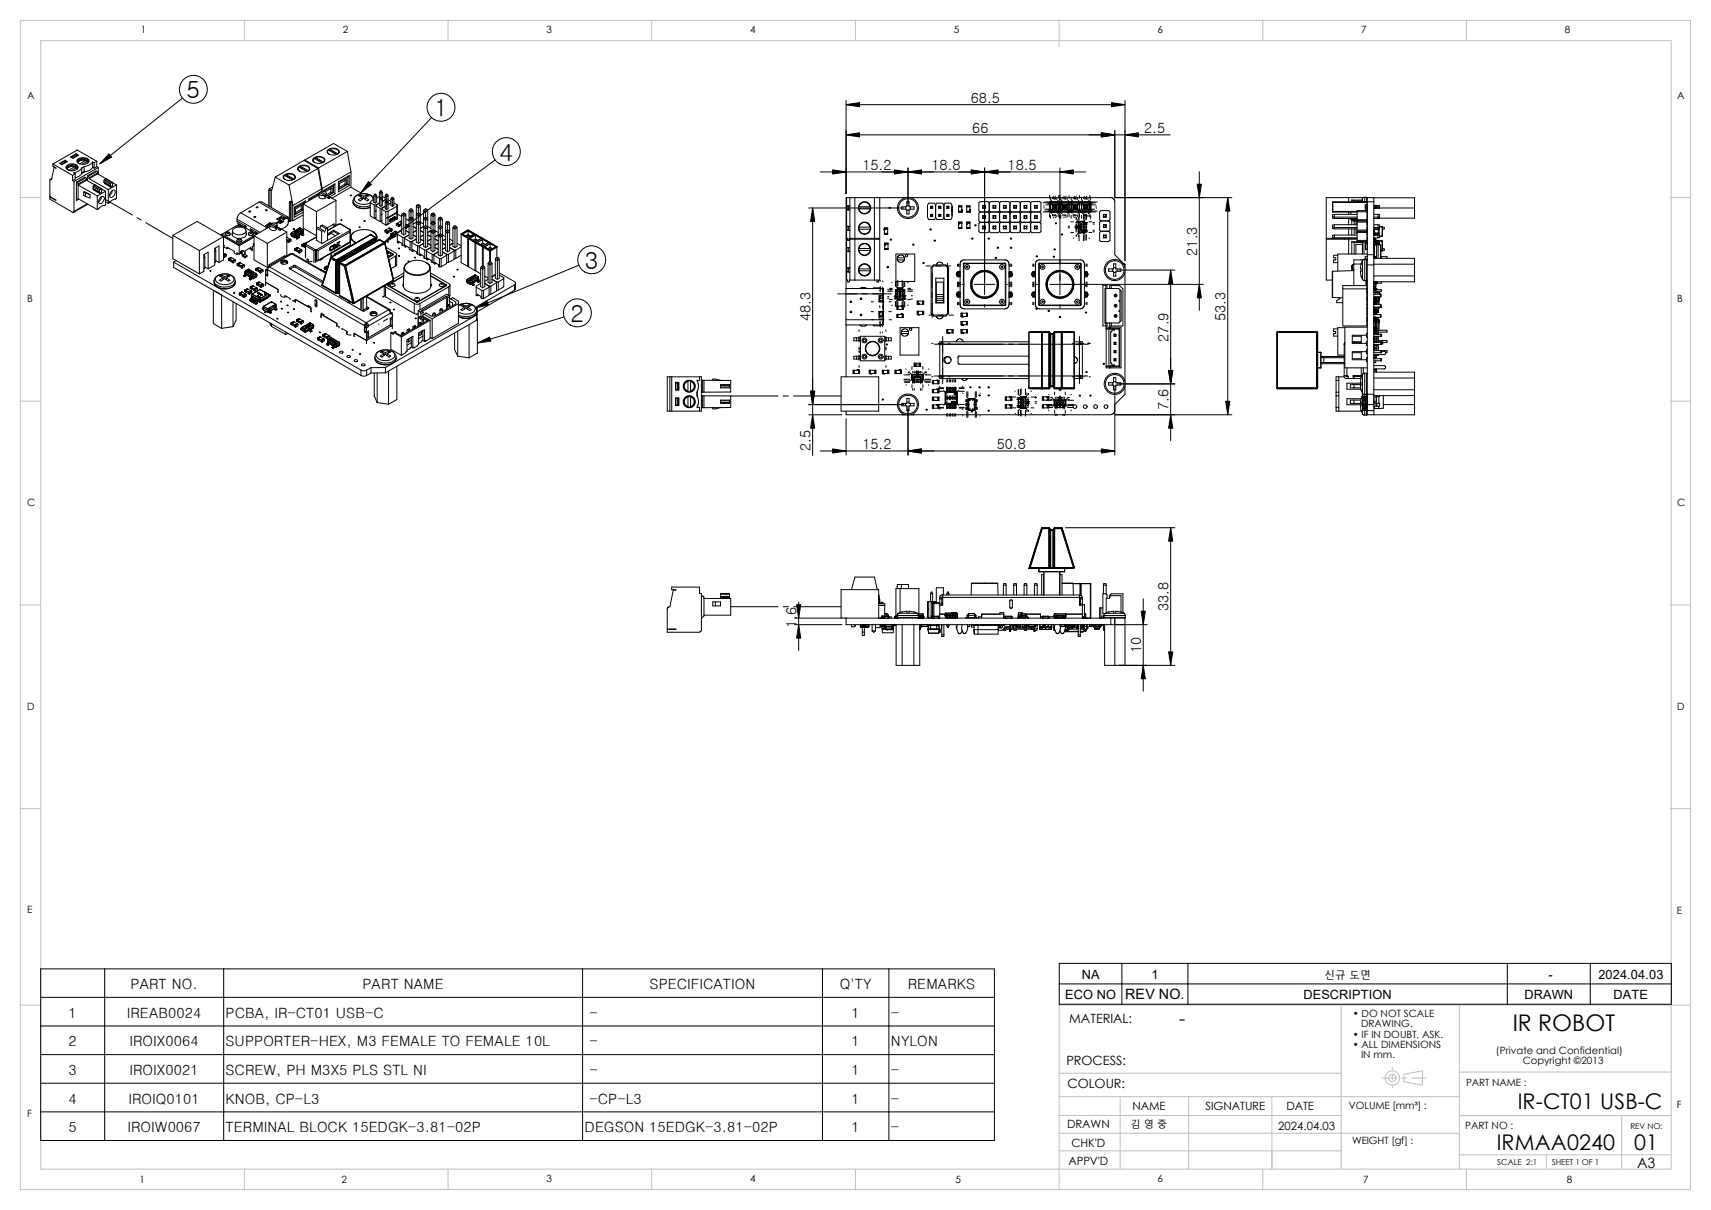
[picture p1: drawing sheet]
<svg xmlns="http://www.w3.org/2000/svg" width="420mm" height="297mm" viewBox="0 0 420 297" stroke-linecap="round" stroke-linejoin="round" font-family="sans-serif">
<defs><g id="words">
<g font-size="5.8">
<text x="45.8" y="24.1">5</text>
<text x="106.6" y="28.5">1</text>
<text x="122.6" y="39.4">4</text>
<text x="143.6" y="66">3</text>
<text x="140" y="79">2</text>
</g>
<text font-size="5.6" x="371.3" y="253.1">IR ROBOT</text>
<g font-size="5.3">
<text x="372.5" y="272.1">IR-CT01 USB-C</text>
<text x="367.4" y="282.2">IRMAA0240</text>
<text x="401.1" y="282.2">01</text>
</g>
<text font-size="4.6" x="289.5" y="251.7">-</text>
<g font-size="3.5">
<text x="238.3" y="25.2">68.5</text>
<text x="238.6" y="32.6">66</text>
<text x="280.9" y="32.6">2.5</text>
<text x="211.7" y="41.7">15.2</text>
<text x="228.7" y="41.7">18.8</text>
<text x="247.3" y="41.7">18.5</text>
<text x="293.8" y="62.8" transform="rotate(-90 293.8 62.8)">21.3</text>
<text x="198.9" y="78.8" transform="rotate(-90 198.9 78.8)">48.3</text>
<text x="286.8" y="83.9" transform="rotate(-90 286.8 83.9)">27.9</text>
<text x="300.8" y="78.8" transform="rotate(-90 300.8 78.8)">53.3</text>
<text x="286.8" y="100.6" transform="rotate(-90 286.8 100.6)">7.6</text>
<text x="198.9" y="110.7" transform="rotate(-90 198.9 110.7)">2.5</text>
<text x="211.7" y="110.2">15.2</text>
<text x="244.7" y="110.2">50.8</text>
<text x="195.5" y="154.1" transform="rotate(-90 195.5 154.1)">1.6</text>
<text x="286.8" y="150.1" transform="rotate(-90 286.8 150.1)">33.8</text>
<text x="280.1" y="160.4" transform="rotate(-90 280.1 160.4)">10</text>
<text x="32" y="242.8">PART NO.</text>
<text x="89" y="242.8">PART NAME</text>
<text x="159.5" y="242.8">SPECIFICATION</text>
<text x="206.2" y="242.8">Q'TY</text>
<text x="222.8" y="242.8">REMARKS</text>
<text x="276.2" y="245.3">REV NO.</text>
<text x="16.8" y="249.8">1</text>
<text x="31.1" y="249.8">IREAB0024</text>
<text x="55.4" y="249.8">PCBA, IR-CT01 USB-C</text>
<text x="144.7" y="249.8">-</text>
<text x="209" y="249.8">1</text>
<text x="218.7" y="249.8">-</text>
<text x="16.8" y="256.8">2</text>
<text x="31.8" y="256.8">IROIX0064</text>
<text x="55.4" y="256.8">SUPPORTER-HEX, M3 FEMALE TO FEMALE 10L</text>
<text x="144.7" y="256.8">-</text>
<text x="209" y="256.8">1</text>
<text x="218.7" y="256.8">NYLON</text>
<text x="16.8" y="263.9">3</text>
<text x="31.8" y="263.9">IROIX0021</text>
<text x="55.4" y="263.9">SCREW, PH M3X5 PLS STL NI</text>
<text x="144.7" y="263.9">-</text>
<text x="209" y="263.9">1</text>
<text x="218.7" y="263.9">-</text>
<text x="16.8" y="270.9">4</text>
<text x="31.5" y="270.9">IROIQ0101</text>
<text x="55.4" y="270.9">KNOB, CP-L3</text>
<text x="144.7" y="270.9">-CP-L3</text>
<text x="209" y="270.9">1</text>
<text x="218.7" y="270.9">-</text>
<text x="16.8" y="277.9">5</text>
<text x="31.3" y="277.9">IROIW0067</text>
<text x="55.4" y="277.9">TERMINAL BLOCK 15EDGK-3.81-02P</text>
<text x="143.5" y="277.9">DEGSON 15EDGK-3.81-02P</text>
<text x="209" y="277.9">1</text>
<text x="218.7" y="277.9">-</text>
<text x="401.9" y="286.7">A3</text>
</g>
<g font-size="3.1">
<text x="261.5" y="245.2">ECO NO</text>
<text x="265.5" y="240.2">NA</text>
<text x="282.6" y="240.2">1</text>
<text x="320" y="245.2">DESCRIPTION</text>
<text x="374.2" y="245.2">DRAWN</text>
<text x="380.1" y="240.2">-</text>
<text x="392.3" y="240.2">2024.04.03</text>
<text x="396.1" y="245.2">DATE</text>
<text x="262.5" y="251.1">MATERIAL:</text>
<text x="261.8" y="261.3">PROCESS:</text>
<text x="262" y="267.1">COLOUR:</text>
</g>
<g font-size="2.8">
<text x="278" y="272.4">NAME</text>
<text x="295.9" y="272.4">SIGNATURE</text>
<text x="315.8" y="272.4">DATE</text>
<text x="261.9" y="276.9">DRAWN</text>
<text x="263" y="281.6">CHK'D</text>
<text x="313.7" y="277.5">2024.04.03</text>
<text x="262.3" y="286">APPV'D</text>
</g>
<text font-size="2.6" x="325.1" y="240.2">신규 도면</text>
<g font-size="2.5">
<text x="34.5" y="8.2">1</text>
<text x="84.2" y="8.2">2</text>
<text x="134.2" y="8.2">3</text>
<text x="184.1" y="8.2">4</text>
<text x="234.2" y="8.2">5</text>
<text x="284.1" y="8.2">6</text>
<text x="334.1" y="8.2">7</text>
<text x="384.1" y="8.2">8</text>
<text x="6.6" y="24.2">A</text>
<text x="411.6" y="24.2">A</text>
<text x="6.6" y="74.2">B</text>
<text x="411.6" y="74.2">B</text>
<text x="6.6" y="124.2">C</text>
<text x="411.6" y="124.2">C</text>
<text x="6.6" y="174.2">D</text>
<text x="411.6" y="174.2">D</text>
<text x="6.6" y="224.2">E</text>
<text x="411.6" y="224.3">E</text>
<text x="332.1" y="249.7">• DO NOT SCALE</text>
<text x="332.1" y="254.7">• IF IN DOUBT, ASK.</text>
<text x="332.1" y="257.1">• ALL DIMENSIONS</text>
<text x="334.1" y="252.2">DRAWING.</text>
<text x="334.1" y="259.6">IN mm.</text>
<text x="367.2" y="258.8">(Private and Confidential)</text>
<text x="373.8" y="261.3">Copyright ©2013</text>
<text x="359.9" y="266.6">PART NAME :</text>
<text x="6.6" y="274.2">F</text>
<text x="331.1" y="272.2">VOLUME [mm³] :</text>
<text x="411.6" y="272">F</text>
<text x="277.5" y="277">김 영 중</text>
<text x="331.9" y="280.9">WEIGHT [gf] :</text>
<text x="359.6" y="277.1">PART NO :</text>
<text x="34.2" y="290.4">1</text>
<text x="83.8" y="290.4">2</text>
<text x="134.2" y="290.2">3</text>
<text x="184.1" y="290.2">4</text>
<text x="234.6" y="290.4">5</text>
<text x="284.1" y="290.2">6</text>
<text x="334.6" y="290.4">7</text>
<text x="384.6" y="290.4">8</text>
</g>
<g font-size="2">
<text x="400.2" y="277.1">REV NO:</text>
<text x="367.5" y="286">SCALE 2:1</text>
<text x="380.9" y="286">SHEET 1 OF 1</text>
</g>
</g></defs>
<g fill="none" stroke="#c0c0c0" stroke-width=".25">
<path d="M5 5h410v287h-410zM10 10h400.2v277h-400.2zM60 5v5M110 5v5M160 5v5M210 5v5M260 5v6.5M310 5v5M360 5v5M5 48.5h5M410 48.5h5M5 98.5h5"/>
<path d="M410 98.5h5M5 148.5h5M410 148.5h5M5 198.5h5M410 198.5h5M5 246.7h5M329.2 246.7v40.3M358.2 246.7v40.3M415 246.7h-155v45.3M260 269.2h98.2M260 263.4h69.2M260 273.8h69.2"/>
<path d="M260 278.2h98.2M275 269.2v17.8M291.8 269.2v17.8M312.2 269.2v17.8M339.3 264.6h3.5M341.8 261.9v.7M341.8 263.8v1.3M341.8 266.4v.6M344 264.6h1.3M344.6 263.7l4.6-.9v3.6l-4.6-.9zM346.6 264.6h3.4M358.2 273.9h52"/>
<path d="M358.2 263.1h52M398.1 273.9v13.1M60 287v5M110 287v5M160 287v5M210 287v5M260 282.5h69.2M310 287v5M358.2 283.5h52M360 287v5M379.6 283.5v3.5"/>
<circle cx="341.8" cy="264.6" r="1.77"/>
<circle cx="341.8" cy="264.6" r=".93"/>
</g>
<g fill="none" stroke="#000" stroke-width=".25">
<path d="M16 39.3v.3M16.2 39.7l-1.1 .6M16.2 39.7l.1 .1M16.2 39.7l-.3-.2-1.1 .7M17.3 38.5l1.4-.7 .6 .3-1.4 .8zM18.6 38l-1.1 .6M18.6 38l.3 .1M18.7 37.8v.2M18.9 38.1l-1.2 .7M18.9 38.1l.1 .2M19.1 39.1a2.02 2.02 0 0 1 2.7 .3 1.25 1.25 0 0 1-1.6 .9 1.09 1.09 0 0 1-1.3-.9zM21 39.4h-1.2l-.5 .3-.2 .3"/>
<path d="M21 39.4h.2v.4M21 39.4l-1.4 .8M21.1 39.4l-.9-.2-.6 .2-.6 .4a1.71 1.71 0 0 1 2.7-.1v.1M21.4 39.6l.2 .4M21.4 39.6h.1M21.4 39.6l-1.2 .7M21.5 39.6l.2 .3M21.8 39.6a1.76 1.76 0 0 0-2.9 0M22.7 39.8l.4 .2M22.7 39.8v1.3M22.7 39.8a2.75 2.75 0 0 1-2 1.1M23.1 40v1.3"/>
<path d="M23.7 39.6l-.6 .4M23.7 39.6l-4.7-2.8-6 3.5M23.7 39.6v1.3M44.8 24.1l-20.3 16.1M74.8 39.3l-.1 .2M74.8 39.3l3.4 1.9M76.8 39.3v.3M76.8 39.4v.1M76.9 38.9a1.93 1.93 0 0 1 2.9 .3 1.74 1.74 0 0 1-3 .2zM77.2 39.9l-.4-.6 .3-.4 1.9 1.1M77.5 38.9l-.2 .1M77.5 38.7v.2"/>
<path d="M77.5 38.9l1.7 1M77.5 38.7l1.9 1.1M77.5 38.7l1.2-.1a.74 .74 0 0 1 .8 .3 .74 .74 0 0 1-.1 .9M79.4 39.8h.1M79.6 39.4l.1 .1M79.6 39.3v.3M80.3 37.4l.1-.1v.2M80.4 36.9a1.93 1.93 0 0 1 2.9 .3 1.73 1.73 0 0 1-2.8 .4l-.2-.2zM80.8 37.8h-.2a.55 .55 0 0 1 0-1l1.9 1.1M81 36.9l-.2 .1M81 36.6l1.9 1.2M81 36.6v.3"/>
<path d="M81 36.9l1.7 1M81 36.6l1.2-.1a.74 .74 0 0 1 .8 .4 .74 .74 0 0 1-.1 .9M82.9 37.8h.1M83.2 37.4v-.1v.2M85.3 37.2l.8 5M85.3 37.2l-7.1 4M85.3 37.2l-3.4-2-7.1 4.1M105.9 28.9l-17.3 18.5M121.5 39.2l-27.2 20.3M207.7 24.7v22.8M207.7 33.1h79.5M207.7 25.7h68.4"/>
<path d="M273.6 32.1v16.4M276.1 24.7v39.3M12.2 48.3l1.5 .8-1.4-.8M12.7 43.8l-.3 .2M13 40.3v.5l.7 .5-.4-.3M13 40.3l4.8 2.8M13.3 41l-.6 3.1-.3-.1-.2 .2v4.7l5.6 3.2 .2 .1 .2-.3M13.3 41h.1M14.6 40.1l1.4-.8 .6 .4-1.4 .7zM16.2 41.2a1.76 1.76 0 0 1 2.9 0M16.4 40.7a1.88 1.88 0 0 1 2.7 .2 1.42 1.42 0 0 1-2.1 .9 .76 .76 0 0 1-.6-1.1zM17.8 43.1v1.2"/>
<path d="M17.8 44.3l.4 .2M18.2 44.5v7.4M18.3 40.9h-.8a1.03 1.03 0 0 0-1 .6M18.3 40.9l.2 .5M18.3 40.9l-1.4 .9M18.5 40.9h-1.3l-.9 .5a1.6 1.6 0 0 1 2.7 0M18.5 42.7l-.7 .4M18.5 42.7v1.3l-.7 .3M18.8 41.2l.2 .2M18.8 41.2l.1 .3M18.8 44.7v4.5M18.8 44.7l.2 .1"/>
<path d="M18.8 41.2l-1.3 .7M19 44.8l.2 .4M19.2 48.8l4.7 2.6M19.2 45.2v3.7M19.2 48.9h.1l-.5 .3M19.2 48.9l-.4 .3M20 42.5v.1M20 42.6l-.5 .6-1 .4M20.1 41.2v1.2M20.1 41.2a2.45 2.45 0 0 1-2 1.2l.4 .3M20.1 42.4l-.1 .1M20.5 47.2l.2-.2 1.4 .8"/>
<path d="M20.5 47.2l.5 .2M20.5 47.2v.8l.5 .2M20.7 40.9l-.6 .3M20.7 40.9v1.2M20.7 42.1l-.6 .3M20.8 42.2l-.8 .4M20.8 42v.2M20.8 42l-.8 .5M20.8 42l-.1 .1M21 47.4l1.1 .4M21 47.4v.8M21 43.6l-.2-.1-2 1.2"/>
<path d="M21 43.6l-2 1.2M21 43.6l.3 .4M21.3 44.2l-2.1 1.2 4.7 2.7M21.3 44.2l2 1.2M21.3 44l-2.1 1.2M21.3 44v.2M21.4 50l-3.2 1.9M21.5 43.1v1.2M21.5 43.1l.2 .2M21.5 50.1l-3.4 2M21.7 43.3l.2 .3M21.9 43.9l4.7 2.7"/>
<path d="M21.9 43.6v.3M22.1 47.8v.8l-1.1-.4M22.7 41.1a2.54 2.54 0 0 1-1.9 1.1M22.8 40.9h.1M22.8 41.1h-.1M22.8 41.1l.3 .2M22.8 40.9v.2M22.9 46.4v.1M22.9 45.8l1.5 .9M22.9 45.8v.5M22.9 46.3l1.5 .9M22.9 46.4l1.6 .9"/>
<path d="M22.9 46.3v.1M22.9 46.5l1.6 1M22.9 46.5l1.6 .9M23 45.6l-.1 .2M23 45.6l1.6 .9M23.3 45.4l1.6 .9M23.3 45.4l-.3 .2M23.3 45.4l1.5 1M23.7 42.1l.3 .3M23.7 42.1l-.2-.1-2 1.1M23.7 40.9l-.6 .4M23.7 40.9l.4 .2"/>
<path d="M23.7 42.1l-2 1.2M23.9 48.1v3.3M24 42.7l-2.1 1.2M24 42.7l2 1.2M24 42.4l-2.1 1.2M24 42.4v.3M24.1 41.1l-5.9 3.4M24.1 41.1v1.7M24.4 47.2l.1 .1M24.4 46.7v.5M24.5 47.3v.1M24.5 47.4v.1"/>
<path d="M24.6 46.5l-.2 .2M24.7 48.4l.7-.1a1.11 1.11 0 0 1 0 1.1 1.11 1.11 0 0 1-1.1 .5v-.9zM24.8 46.4l-.2 .1M24.8 46.4h.2M24.9 48.3l-.2 .6-.5 .6M25 46.4l-.2 .9-.3 .2M25 46.4l.9 .5M25.5 44.7l.1 .1M25.5 44.3l1.6 .9M25.5 44.3v.4M25.5 44.7l1.6 .9M25.6 44.8l1.5 .9"/>
<path d="M25.6 44.8h.1M25.6 44.8l1.6 .9M25.6 44.8l.1 .1M25.7 44.9l1.5 1M25.7 44.1l1.5 .9M25.7 44.9l1.5 .9M25.7 44.1l-.2 .2M25.9 46.9v3.4l-.3 .2a1.62 1.62 0 0 0-1.4 .8l-.3 .1M25.9 46.9l-2 1.2M25.9 49.5l.7 .4M25.9 49l6.6 3.8M26 43.9l1.6 .9"/>
<path d="M26 43.9l-.3 .2M26 43.9l1.5 .9M26.6 46.6v3.3M27.1 45.7h.1M27.1 45.2v.4M27.1 45.6v.1M27.2 45.8v.1M27.2 45.7v.1M27.2 45l-.1 .2M27.3 47l.7-.3a1.12 1.12 0 0 1 .1 1.1 1.12 1.12 0 0 1-1 .6l-.2-.7zM27.5 44.8l-.3 .2M27.5 44.8l.1 .1"/>
<path d="M27.6 46.7l-.3 .8-.4 .5M27.6 44.9v.9l-.4 .1M27.6 44.8l1 .6M28.6 45.4v3.3l-.2 .2a2.65 2.65 0 0 0-1.8 1M28.6 45.4l-2 1.2M33.6 53.4l1.1 .6M35.8 54.7l6.6 3.8M42.4 57.8v5.7l6.5 3.7M42.4 57.8l6.5 3.7M42.4 57.8l6-3.4 6.5 3.7M54.5 57.5l4.2-2.5 4.3 2.5M54.5 57.5l4.2 2.4"/>
<path d="M54.5 57.8l4.2 2.5 3.7-2.1M54.5 57.5v.4M54.5 57.5l-.3 .2M54.9 58.1v5.7l-1.1 .6M54.9 58.1l-6 3.4M55.3 57.4a.73 .73 0 0 0 1.2 0M55.3 57.4a.64 .64 0 0 1 .6-.5 .64 .64 0 0 1 .6 .5M55.3 57.4a.66 .66 0 0 0 .6 .4 .66 .66 0 0 0 .6-.4M55.7 57l.5 .2-.4 .1-.2-.2zM57 57.3a1.27 1.27 0 0 0 1.6 1.2h.5a1.14 1.14 0 0 0 1.4-1.2M57.1 56.6l-.1 1.1M57.3 56.2a2.14 2.14 0 0 1 3.1 .4 1.92 1.92 0 0 1-3 .7 .66 .66 0 0 1-.1-1.1z"/>
<path d="M58.1 59.1a.62 .62 0 0 1 .6-.6 .62 .62 0 0 1 .7 .6M58.1 55.8a.62 .62 0 0 1 .6-.5 .62 .62 0 0 1 .7 .5M58.1 59.1a.66 .66 0 0 0 .6 .4 .66 .66 0 0 0 .7-.4M58.1 59.1a.73 .73 0 0 0 1.3 0M58.2 54.3l.1 .5 2 1.1M58.2 53.8l5.6 3.2M58.2 54.3l1.9 1.1M58.2 53.8v.5M58.5 55.5l.4-.1a.24 .24 0 0 1-.2 .3 .24 .24 0 0 1-.2-.2zM58.5 58.7l.1-.1a.23 .23 0 0 1 .3 0 .23 .23 0 0 1 0 .4 .23 .23 0 0 1-.3 0l-.2-.2zM58.7 59.9v2.5M58.8 55h.1"/>
<path d="M59.1 52.2l6.5 3.7M59.1 52.2a1.97 1.97 0 0 0-.9 1.6M60 55.4l.4 .6v-.4M60.1 55.4h-.1M60.1 55.4l.2 .1M60.3 55.5l.1 .1M60.4 56.6l.1 1.1M61 57.4a.61 .61 0 0 1 .6-.5 .61 .61 0 0 1 .5 .5M61 57.4a.63 .63 0 0 0 .6 .4 .63 .63 0 0 0 .5-.4M61 57.4a.69 .69 0 0 0 1.1 0M61.1 51.9l.2-.1 .2 .1M61.3 57h.5a.22 .22 0 0 1-.2 .3 .22 .22 0 0 1-.3-.3z"/>
<path d="M61.5 56.3v.3M61.6 56.2l-.1 .1M61.6 56.2l.1 .1M61.7 56.3v.5M61.7 56.3l.3 .6 1 .6M61.7 56.3l1.1 .6M62.2 59.9l.2 .3-.5 .3v.5l-.3 .2M62.2 59.9l.2 .1M62.4 53.3l.2-.2 .2 .2M62.4 57.9v5.9l3.2 1.9M62.4 59.8l-.2 .1M62.4 57.9l3.2 1.8"/>
<path d="M62.7 57l.3 .5M62.8 56.9l.3 .3M62.8 56.9l-.1 .1M62.9 50.9l.1-.1 .3 .1M62.9 50.8l.4 .2zM63 57.1h.1M63 57.5l-4.3 2.4M63.1 57.1v.3M63.6 49.6h.7l6.4 3.7M63.6 49.6l-4.5 2.6M63.6 49.6l6.5 3.7M65.2 51.6h.4l-.3 .1z"/>
<path d="M65.2 51.6h.4M65.6 55.9l-.3 .3M65.6 59.7v6M65.9 55.8l-.3 .1M65.9 55.8h.1M66 46.7l.3 .1M66 46.7v3.8M66 55.1l-.6 .4 .5 .3M66.1 54.9l-.4 .8M66.1 54.9l.2 .2M66.1 46.3l.2 .1-.3 .3M66.1 46.3v.2"/>
<path d="M66.2 55.2v.9a1.07 1.07 0 0 0 1.8 0v-.9M66.2 54.7v.1M66.2 54.7l-1 .7 .7 .4M66.2 54.7l.1 .1M66.2 55.6l-3.8 2.3M66.3 54.8l-.2 .1M66.3 54.8h.1M66.3 46.8v3.9M66.3 54.7v.1M66.3 54.7l.4 .3M66.3 55l1.3 .7a.75 .75 0 0 1-.9 .1 .75 .75 0 0 1-.4-.8zM66.6 46.6v4.3"/>
<path d="M66.6 46.6l-.3 .2M66.7 54.8v.4M66.7 54.8l1.2 .7M66.7 54.8a.73 .73 0 0 1 .8-.1 .73 .73 0 0 1 .4 .8M66.9 45.9l-.8 .4M67.6 55.7v.4l.3-.2M67.6 43.5l-.9 3.2-.1-.1M67.6 43.5l3.4 1.9M67.6 55.7l.3 .2M67.9 55.5v.4M68 53.8l.7 .3M68 55.6l2.4 1.4"/>
<path d="M68.1 53.8l.8 .3M68.1 53.8h-.1M68.1 53.8h.1M68.5 56.2l.3-.1 .2 .3a.28 .28 0 0 1-.4 .1 .28 .28 0 0 1-.1-.3zM68.7 54.1h.2M68.7 54.4h.1M68.7 54.1l-1.2 .7M68.7 54.4l-.9 .5M68.7 54.4l.4 .2M68.7 54.4v.5l.9-.5M68.7 53.5v.5M68.7 54h.1"/>
<path d="M68.7 54l.9 .4M68.8 53.5l.8 .4M68.9 54.1l.3 .3M69 56.3h.1M69 56.3l-.3-.2-.3 .2M69 53.1l.8 .4M69 53.1l-.9 .7M69 53.1v.3M69 53.4l-.7 .4M69 53.4l.8 .4M69.2 54.4l-.1 .2M69.6 43.6v-.1v.2"/>
<path d="M69.6 53.9v.5M69.6 43.1a1.85 1.85 0 0 1 2.9 .3 1.79 1.79 0 0 1-2.9 .2zM69.8 53.5v.3M70 44.1l-.1-.1a.53 .53 0 0 1-.1-.9l2 1.1M70 53.6h.1M70.1 53.3l-.3 .2M70.1 53.3a.54 .54 0 0 1 .8 .3M70.1 53.6l-.5 .3M70.1 53.6h.4l.2 .2 .3-.1M70.2 42.8l.8-.1a1.01 1.01 0 0 1 1.3 1l-.1 .3M70.2 43.1l-.1 .1M70.2 42.8v.3"/>
<path d="M70.2 43.1l1.8 1M70.2 42.8l2 1.2M70.4 57l-4.8 2.7M70.4 57v5.8M70.4 59.2l.5 .3M70.4 53.5l.2 .1M70.4 58.3h.1M70.5 58.3h-.1M70.5 58.3l.7 .4M70.6 55.2v.1M70.6 55.1l-.1 .2M70.7 59.1h.1"/>
<path d="M70.7 59.1l-.3-.2 .5 .3M70.7 53.7l-.5-.2-.4 .3M70.7 59.4l.2 .1zM70.7 59.1h.2M70.8 54.5l-.4 1-1.3 .8M70.8 54.2h.1M70.8 54.5h.1M70.9 59.1v.4M70.9 53.6h.1M70.9 58.9h.1M70.9 53.6l-.2 .1M70.9 53.6l.1 .1"/>
<path d="M70.9 58.9l-.2 .2M71 45.4l.9 5.1M71 54.1h.1M71 53.7h.1M71 54.1l-.2 .1v.3M71 54.1l-.2 .2M71 54.1l-.2 .4M71 53.7v.4M71 49.6v4.5l.3 .2M71 49.6l.3 .1M71 58.8l-.1 .1M71.2 58.7h.1"/>
<path d="M71.2 58.7l-.5 .4M71.2 58.7l-.2 .1M71.2 58.7l.1 .1M71.3 49.7v4.6M71.3 58.8h-.3M71.3 58.8h.1M71.4 57.4h.1M71.4 57.6h.1M71.4 58.8v.4l-.5 .3M71.4 57.4l.1 .1M71.4 58.8l-.5 .3M71.5 57.6l.1 .3"/>
<path d="M71.5 57.6h.1M71.5 57.4l.8 .5M71.5 57.6l.8 .5M71.5 57.4v.2M71.6 57.9h.1M71.6 57.1h.1M71.6 57.1l-.2 .5M71.6 57.9l.7 .4M71.6 57.1l.7 .5M71.6 57.1l-.1 .3M71.6 57.1l.8 .4M71.7 54.1l.2 .1"/>
<path d="M71.7 49.5v4.6M71.7 49.5l-.3-.1-.4 .2M71.7 49.5l-.4 .2M71.7 54.1l-.4 .2M71.9 50.5v3.7M72 56.1l.3 .2h-.2zM72.2 44h.1M72.3 57.1h.1M72.3 57l.2 .1M72.3 58.3h.1M72.3 57.6h.1M72.3 58.1h.2"/>
<path d="M72.3 57.6v.7M72.3 57.9h.2M72.3 57.1h.2M72.4 57.5l-.1 .1M72.4 58.3h.1M72.4 57.5h.1M72.4 57h.1M72.4 57.6v.7M72.4 57l.2 .1M72.5 43.6l-.1-.1v.2M72.5 57.1h-.1M72.5 57.1h.1"/>
<path d="M72.5 57l.1 .1M72.5 51.3l1.8-1.1v1.4l-1.8 1zM72.5 56.9l.1 .1M72.5 56.9l-.2 .2M72.6 58l-.3 .1M72.6 58h.1M72.6 57.1h.1M72.6 57v.1M72.6 57.9v.1M72.6 57.9h.1M72.6 57.8v.1M72.6 57.9l.2 .2"/>
<path d="M72.6 57.9l.1 .2M72.6 58.1v.2M72.6 57h-.3M72.6 56.8v.1M72.6 56.9h.1M72.6 58.3l.3 .3M72.6 58.3h.1M72.6 58.2l-.2 .1M72.6 56.9l-.2 .1M72.6 56.8l.4 .1M72.6 56.9h-.1M72.7 56.9h.1"/>
<path d="M72.7 56.8h.1M72.7 56.9h.2M72.7 58.1h.1M72.7 58.1l.1 .2M72.8 58.3h.1M72.8 56.9h.1M72.8 56.9h-.1M72.8 58.1v.2M72.8 58.4l.1 .1M72.8 56.8l.1 .1M72.9 56.9h.1M72.9 56.8v.1"/>
<path d="M72.9 58.6h.1M72.9 58.5h.1M72.9 56.7l-.1 .1M72.9 56.7l.2 .1M72.9 56.7v.2M72.9 56.7v.1M72.9 58.5v.1M73.1 56.8h.1M73.1 56.6v.1M73.1 56.6h.3M73.1 56.7v.1M73.1 57.5h.1"/>
<path d="M73.1 41.6l.1-.1v.2M73.1 56.7h.1M73.1 57.5l-.5 .3M73.2 57.5l.1 .3M73.2 57.5h.1M73.2 56.6h-.1M73.2 56.6l-.1 .1M73.2 56.6h.1M73.2 57.5l-.6 .4M73.2 56.5h.1M73.2 56.5l.1 .1M73.2 56.5v.1"/>
<path d="M73.3 57.8h.1M73.3 58h.1M73.3 56.4h.2M73.3 56.4v.2M73.3 56.6h.2M73.3 56.5h.1M73.3 56.4l.1 .1M73.3 58l.1 .1M73.3 56.4h.1M73.3 56.6h.1M73.3 57.8v.2M73.3 56.6h-.1"/>
<path d="M73.3 57.8l-.5 .3M73.3 58l-.5 .3M73.4 56.5l.1 .1M73.4 56.5h.1M73.4 40.8a1.8 1.8 0 0 1 2.6 .6 1.56 1.56 0 0 1-2.2 .8 .73 .73 0 0 1-.7-.5 .73 .73 0 0 1 .3-.9zM73.4 56.2l.3 .1zM73.4 58.3h.1M73.4 58.3l-.5 .3M73.4 58.1l-.5 .4M73.4 58.1l.1 .1M73.5 56.4v.2M73.5 56.4h.1"/>
<path d="M73.5 56.3v.1M73.5 56.3h.1M73.5 56.5h.1M73.5 58.2h.1M73.5 56.4l.2 .1M73.5 58.2l-.1 .1M73.5 56.5v.1M73.5 58.2l-.6 .3M73.5 56h.1M73.5 42h-.1a.55 .55 0 0 1 0-1l2 1.1M73.6 56.4h.1M73.6 56h.1"/>
<path d="M73.6 56l-2 1.1M73.6 56l.7 .4M73.6 56.4v.1M73.6 56.5h.1M73.7 56.4h-.1M73.7 56.4v.1M73.7 56.4h.1M73.7 56.2l-.2 .1M73.7 41.1h-.1M73.7 40.8v.3M73.7 41.1l1.8 1M73.7 40.8l2 1.1"/>
<path d="M73.7 40.8l.8-.1a.87 .87 0 0 1 1.1 .2 .87 .87 0 0 1 .1 1M73.9 57.2h.1M73.9 57.2l.1 .1M73.9 57.1h.1M73.9 57.2l-.7 .4M73.9 57.1v.1M74 57.1l.1 .3M74 57.3h.1M74 57.5l.3 .3M74 57.5h.1M74 57.4l-.7 .4M74 50.5v.9"/>
<path d="M74 57.3v.2M74 51.4l-1.5 .8M74 51.4l.3 .2M74.1 57.6h.1M74.1 57.4v.2M74.1 57.4h.1M74.1 57.6l.2 .1M74.2 56.9h.1M74.2 56.9l-.3 .2M74.2 56.9l.2 .3M74.2 56.9l-.2 .2M74.3 57.8h.1"/>
<path d="M74.3 57.7v.1M74.3 57.7h.1M74.3 56.4h.1M74.3 56.4l-1.9 1.1M74.3 56.4l.1 .1M74.4 57.2h.1M74.4 57.4h.1M74.4 56.4h.1M74.4 56.4l.1 .3M74.4 57.2v.2M74.4 56.5l-2 1.1M74.4 57.2l-.3 .2"/>
<path d="M74.4 57.4l-.3 .2M74.4 57.4l.1 .1M74.4 50.1v5.9l3.3 1.9M74.4 52.7l-2.5 1.5M74.4 51.5l-2.1 1.2M74.4 50.1l3.3 1.8M74.5 56.7l-2.2 1.2M74.5 56.7h.1M74.5 56.9h.1M74.5 60h.1M74.5 56.7v.2M74.5 56.9l-.1 .3"/>
<path d="M74.5 56.9l-.2 .1M74.5 60l-.2 .1M74.5 57.7h.1M74.5 57.5h.1M74.5 57.7l-.2 .1M74.5 57.5l-.2 .2M74.5 57.5v.2M74.6 49.7l-2.3 1.4M74.6 49.7v.3M74.7 59.9h.1M74.7 59.9l-.2 .1M74.8 59.8h.1"/>
<path d="M74.8 59.8l-.7 .2M74.8 59.8l-.1 .1M74.8 59.8l.2 .1M74.9 59.8l-.6 .4M75 59.7h.1M75 49.3v.4M75 59.7v3.5M75 49.3l-2.7 1.5v2.5l2.1-1.2M75 49.3l-.4 .4M75 59.9v.4l2 1.2M75 59.7l.2 .1-.2 .1M75 59.9l2.4 1.4"/>
<path d="M75.7 41.9v.1M76 41.6l-.1-.1v.2M77.7 51.9v6M77.7 58.1l-2.7 1.6M77.7 58.2l-2.7 1.5M77.7 57.8v.1M77.7 56v3.1M77.7 56l1.3 .8M77.7 56l.4-.2 1.2 .8M78 41.4l1 5M78 41.4l-7 4M78 41.4l-3.4-2-7 4.1"/>
<path d="M78.1 47.7l-2.3 1.4M78.1 47.7v.2M78.2 41.2l.9 5.1M78.3 47.5v.8a1.03 1.03 0 0 0 1.8 0v-.8M78.3 47.4l-2.5 1.4v.5M78.3 47.5l-.2 .2M78.3 47.8l-3.9 2.3M78.4 47.2l1.2 .7a.75 .75 0 0 1-.8 .1 .75 .75 0 0 1-.4-.8zM78.5 47.3h.1M78.7 45.3h.2M78.8 47a.72 .72 0 0 1 .8-.1 .72 .72 0 0 1 .4 .9M78.8 55.4l-.3 .7"/>
<path d="M78.8 55.4l1.2 .7M78.8 55.4l.3-.2 1.3 .7M78.8 47v.5M78.8 47l1.2 .8M78.9 45.3v1M78.9 45.3l-.1 .2M79 46.4l-7.1 4.1M79 46.4v.6M79 56.8v2.9M79.1 46.3v.6M79.3 56.6l-.3 .2M79.6 47.9v.4l.4-.2"/>
<path d="M79.6 47.9l.4 .2M79.8 47.1l1.7-1v1.3M80 47.8v.3M80 56.1l-.3 .9-.4-.4M80.4 55.9v3.1M80.4 55.9l-.4 .2M80.4 57.8l.9-.5 1 .6M80.4 48.5h.1M81.1 48.5l-.4-.2-.3 .2M81.2 46.3v.9M81.2 47.2l-1.1 .6 2.4 1.4M81.2 47.2l.3 .2"/>
<path d="M81.7 55.2l.3 .2M81.9 45.6l-2.4 1.3M81.9 47.2l-1.5 .8 1.1-.6M81.9 45.6v1.6M81.9 47.2l.3 .4M81.9 56.5l1.4 .8-4.3 2.5-1.3-.9M81.9 56.5l-1.5 .9M81.9 56.5v.3M81.9 56.8l-1.5 .9M81.9 56.8l1.2 .7M82 55.4v-.5l-1.7 1M82.2 59.9l.1 .2"/>
<path d="M82.2 45.1l-2.7 1.6v.3M82.2 47.6l-1.3 .7M82.2 45.1v2.5M82.2 45.1l-.3 .5M82.5 49.2v5.9l-.5 .3M82.5 49.2l-4.8 2.7M82.5 60h.1M82.9 60h.1M83 59.9l.4-.6-.5 .7M83 59.9h.1M83 59.9l.4 .4M83 59.9l.4 .3"/>
<path d="M83.3 55l-2.9 1.6M83.3 55h.2M83.3 45.1l1.8-1v1.2l-1.8 1.1zM83.4 59.3l-.4 .6M83.5 55l2.5 1.3M83.5 55l2.4 1.4M83.7 54l.2 .1zM84.7 45.2l-1.4 .8M84.7 44.2v1M84.7 45.2l.4 .1M85.4 45.2l-2.3 1.3M85.4 43.5l-2.3 1.4"/>
<path d="M85.4 43.5v1.7M85.4 45.2l.3 .4M85.7 43.1l-2.6 1.5v2.5l2.6-1.5M85.7 43.1v2.5M85.7 43.1l-.3 .4M85.8 59.5v.1M85.9 59.4h.1M85.9 56.4v.2M85.9 56.9v2.5M85.9 59.5h.1M85.9 56.9l-7.8 4.6M85.9 56.6l-8.2 4.7"/>
<path d="M85.9 56.4l-.1 .1 .1 .1M85.9 59.4l-7.8 4.5M85.9 56.6v.3M86 59.4h.1M86 56.3l-.1 .1M86 56.3v3.1M86 59.4l-.8 .5M86.1 59.4l-4.6 2.7a.42 .42 0 0 0-.3 .4 .42 .42 0 0 0 .3 .4M86.1 58.2v.1a1.97 1.97 0 0 0 1.2 1.3M86.1 58.2l-.1 2.2M86.1 42.2l-7 4.1M86.1 42.2v3.7l-4.6 2.7"/>
<path d="M86.1 46l2.8 1.5M86.7 49.3a1.59 1.59 0 0 0 1.5 1.7l1.2 .1 1.5-.2a3.5 3.5 0 0 1-4-.7l-.2-.5M86.7 49.3a2.43 2.43 0 0 0 3 1.5l1.2-.3M86.8 57l-.5 .6-.2 .6M88.4 47.8l.9 .4M88.4 47.8l-.4 .3 .9 .3M88.4 47.8l.3 .5M88.9 48.4l-.9 .7 .4 .2 .9-.7M88.9 48.4v.5M88.9 48.6l.1 .3M89.3 48.2v.4M89.3 54.2l.3 .1z"/>
<path d="M89.7 48.4l.9 .7-.5 .2-.8-.7M89.7 48.4v.5M89.7 48.6l-.2 .3M90.1 47.8l.5 .3-.9 .3M90.1 47.8l-.8 .4M90.1 47.8l-.3 .5M90.9 57.6h.1M90.9 57.6l-9.7 5.6M90.9 49.7l1 .6M90.9 49.7v3.3l1 .6M90.9 57.6h.2M91 57.6h.1"/>
<path d="M91 57.6l-9.6 5.6M91 57.6l1.2 .7M91.1 57.6l1.1 .7M91.4 56.8l.2 .1a1.57 1.57 0 0 1 .9 1.3M91.5 49.1a1.65 1.65 0 0 0-2.1-1.6 2 2 0 0 0-2.4 1.4 2.66 2.66 0 0 0 3.7 1l.2-.1M91.6 56.9a1.41 1.41 0 0 1 .9 1.3M91.7 48l.4 .3 .4-.3M91.7 48v1.6l.4 .2M91.7 49l-.7 .4-.1 .3M91.7 48.7a3.1 3.1 0 0 0-5 .2v.4M91.9 50.3v3.3M91.9 58.8l.2 .3"/>
<path d="M91.9 47.7l-.2 .3M91.9 47.7l.2 .1M91.9 47.7h.3M91.9 58.8l-8.9 5.2M91.9 58.8l.3 .2M92.1 59.1h.1M92.1 47.8v2M92.1 59.1l.3 .1M92.1 59.1l-9 5.1M92.2 58.3l.1 .2M92.2 59.1h.1M92.2 58.3h.1"/>
<path d="M92.2 51.9h.1M92.2 59.1l.2 .1M92.2 53.6h-.3M92.2 58.3l-9.7 5.5M92.2 59v.1M92.2 47.7l-.1 .1M92.2 47.7l.3 .3M92.3 53.5l-.1 .1M92.3 50.5v3.3l1 .6M92.3 58.5v.6M92.3 51.7l-.1 .2M92.3 53.4l-.1 .2"/>
<path d="M92.3 50.5l1 .6M92.3 51.9h-.1M92.3 58.5l-9.6 5.6M92.3 58.5l.1-.4a2.66 2.66 0 0 0-3.1-1.8 2.76 2.76 0 0 0-3.1 1.8 1.64 1.64 0 0 0 1.3 1.5M92.3 58.5h.1M92.5 50.2l-.2 .3M92.5 48v1.6l-.4 .2M92.5 50.2l-.6 .1M92.5 58.2l-.2 .6M92.5 58.2v.9M93 58.8h.2M93 58.8l.1 .1"/>
<path d="M93 58.8l-9.6 5.6M93.1 47.2v3.3l.4 .1M93.1 49.8l-.6 .4M93.1 48.2l-.6 .4M93.1 48.8h.1M93.1 47.2l.4 .2 .4-.2M93.1 58.9l-9.6 5.5M93.1 58.9l1.2 .6M93.2 58.8l-.1 .1M93.2 58.8l1.2 .7M93.3 51.1v3.3M93.3 48.5l.2 .1"/>
<path d="M93.3 48.5l-.2 .4 .4 .2 .4-.2-.3-.4M93.3 46.9h.3M93.3 46.9l-.2 .3M93.3 46.9l.2 .1M93.5 47v1.4M93.5 48.6v2M93.5 48.4l-.2 .1M93.5 48.4l.1 .1M93.6 54.4h-.3M93.6 48.5l-.1 .1M93.6 46.9l-.1 .1M93.6 46.9l.3 .3"/>
<path d="M93.7 51.4l1 .5M93.7 51.4v3.3l1 .5M93.7 54.2l-.1 .2M93.7 52.5l-.1 .2M93.7 52.7h-.1M93.7 54.3l-.1 .1M93.9 51.1l-.2 .3M93.9 47.2v3.3l-.4 .1M93.9 51.1h-.6M93.9 48.2l.7 .4M93.9 48.8h.1M94.3 59.5h.1"/>
<path d="M94.3 59.5l-9.6 5.6M94.3 59.5l.1 .2M94.4 59.5l.1 .1M94.4 59.7l-9.6 5.6M94.4 59.7l2.1 9.1M94.5 59.6l-.1 .1M94.5 59.6l2.1 9.1M94.5 56.6v.3l.5 .4M94.5 56.6l.5 .3M94.6 48v3.3l.3 .2M94.6 50.6l-.7 .5M94.6 49l-.7 .4"/>
<path d="M94.6 48l.3 .3 .3-.3M94.6 56.5l.3 .1M94.6 56.5l-.1 .1M94.7 56.5h.1M94.7 56.5h-.1M94.7 56.5l.5 .3M94.7 56.5l.2 .1M94.7 51.9v3.3M94.8 47.7h.3M94.8 49.4l-.2 .3 .3 .2 .3-.2-.1-.3M94.8 49.4h.1M94.8 47.7l-.2 .3"/>
<path d="M94.8 47.7l.1 .1M94.9 56.6l.1 .1M94.9 49.3l.2 .1M94.9 47.8v1.5M94.9 49.4v2.1M94.9 49.3l-.1 .1M95 56.7h.1M95 55.2h-.3M95 56.7l.2 .1M95 56.7l.2 .2M95 59.3l.3 .1h-.2zM95 57.3l.2-.2z"/>
<path d="M95 56.9v.4M95.1 49.4h-.2M95.1 47.7l-.2 .1M95.1 47.7l.1 .3M95.2 53.3l-.2 .3M95.2 55l-.2 .2M95.2 56.9h-.2M95.2 48v3.3l-.3 .2M95.2 51.9v1.4M95.2 53.5v1.5M95.2 56.8v.1M95.2 53.3l-.2 .1v.2"/>
<path d="M95.2 55h-.2v.2M95.2 53.5l-.2 .1M95.2 51.9h-.5M95.2 49l.8 .4M95.4 56l-.7 .5M95.4 56l.6 .3M95.5 56h.1M95.5 56h-.1M95.5 56l.1 .2M95.5 56l.1-.1 .6 .4M95.6 54.2v.1M95.6 54.2h.1"/>
<path d="M95.6 54.1v.1M95.6 54.3l.1 .1M95.6 56.2h.1M95.6 54.3h.1M95.6 56.2h.2M95.6 54.1h.1M95.7 54.2v.1M95.7 54.4h.1M95.7 54.3h.1M95.8 53.9l-.2 .2M95.8 53.9h.1M95.8 54.4h.1"/>
<path d="M95.8 54.1h.1M95.8 54.1l-.1 .2M95.8 54.2v.1M95.8 53.8v.1M95.8 53.8h.1M95.8 56.2l.3 .1M95.8 54.2v.1zM95.9 54.1h-.1M95.9 54.1h.1M95.9 57.4v.4l.5 .3M95.9 57.4l.5 .3M95.9 57.4h.4"/>
<path d="M95.9 54.2l-.2 .2M95.9 54.2h.1M96 53.7h.1M96 53.7l-.2 .1M96 48.9v1.6l.4 .1M96 49.8l-.8 .4M96 48.9l.4 .2 .3-.2M96 54.1h.1M96 56.7h.1M96 54l-.1 .1M96 56.7l.2-.1-1.2 .7M96 56.3l-.8 .5"/>
<path d="M96.1 53.8h.1M96.1 54.1h.1M96.1 54.1h-.1M96.1 54h.1M96.1 56.3l-.9 .5M96.1 54l-.2 .2M96.1 53.8l.1 .1M96.1 53.8h-.2l-.2 .5M96.1 53.7v.1M96.1 57.3l-.1 .1M96.1 53.7h.1M96.1 57.3l.3 .2"/>
<path d="M96.1 57.3h.1M96.1 57.3l.5 .3M96.1 53.8l.2 .1-.2 .2M96.2 53.9l-.1 .2M96.2 53.9h.1M96.2 48.5l-.2 .4M96.2 48.5l.2 .1M96.2 48.5h.3M96.2 56.3l-1.2 .6h.2M96.2 56.3h-.1M96.2 56.3v.3l-.2 .1M96.4 53.6h.2"/>
<path d="M96.4 53.6v.1M96.4 48.6v2M96.4 53.8v.2M96.4 53.8h.3M96.4 57.5l.2 .2M96.4 53.5v.2M96.4 53.5v.1M96.4 53.5h.1M96.4 53.6h.1M96.4 53.9h.2M96.4 57.5h.1M96.4 57.7v.4"/>
<path d="M96.4 53.8h.1M96.4 53.7h.1M96.4 57.5l.2 .1M96.5 53.8v.1M96.5 53.9h.1M96.5 53.5l-.1 .1M96.5 53.5v.1M96.5 53.6h.1M96.5 53.8h.1M96.5 57.7v.4M96.5 48.5l-.1 .1M96.5 48.5l.2 .4"/>
<path d="M96.5 53.4h.1M96.5 53.4v.1M96.5 53.5h.1M96.5 53.6l-.1 .1M96.6 53.6h-.1M96.6 53.8h.1M96.6 53.7h.1M96.6 53.7v.1M96.6 57.7h.1M96.6 53.7l.1 .1M96.6 53.4h.2M96.6 53.4v.2"/>
<path d="M96.6 53.8l-.1 .1M96.6 57.7h-.2M96.6 57.7h-.1M96.6 58h.1M96.6 57.6h.1M96.6 58l-.1 .1M96.6 53.5v.1M96.6 53.5h.1M96.6 53.4v.1M96.6 58l-.2 .1M96.7 53.8h-.1M96.7 53.8h.1"/>
<path d="M96.7 53.3h.2M96.7 49.8l.8 .5M96.7 48.9v1.6l-.3 .1M96.7 53.3v.3M96.7 53.4l-.1 .1M96.7 53.5l-.1 .1M96.7 53.3h.1M96.7 53.6h.2M96.7 53.6v.2M96.8 53.3h-.1M96.8 53.3v.1M96.8 53.4l-.1 .1"/>
<path d="M96.8 53.4h.1M96.8 53.6h.1M96.8 53.3h.1M96.8 53.6v.1M96.9 53.3h.1M96.9 53.4l-.1 .1M96.9 53.5l-.1 .1M96.9 53.3l-.1 .1M96.9 53.7h-.1M96.9 53.4v.3M96.9 53.5h.1M96.9 56.9l-.8 .4"/>
<path d="M96.9 56.9l.5 .3M96.9 56.8h.1M96.9 53.3v.1M96.9 53.5v.1M96.9 53.6v.1M96.9 56.8l.2 .2M96.9 56.8l.1-.1 .6 .4M96.9 56.8v.1M96.9 53.5l.1 .1M96.9 53.6h.1M96.9 53.4h.1M97 53.5h-.1"/>
<path d="M97 53.5h.1M97 53.5v.1M97 53.6h-.1M97 53.6h.1M97.1 57h.1M97.1 53.4v.1M97.1 53.5v.1M97.1 53.4l-.1 .2M97.1 53.5l-.1 .1M97.1 53.4h.1M97.1 53.4v.2M97.1 57l.1 .1"/>
<path d="M97.1 53.6h.1M97.1 53.4l-.2 .1M97.2 57.1h.1M97.3 52.2h.1M97.3 53.8h.1M97.3 54.9v.4l.6 .3M97.3 57h.1M97.3 54.9l.6 .4M97.3 57l.2 .1M97.3 57l-.1 .1M97.4 50.6v1.5M97.4 52.3v1.5"/>
<path d="M97.4 50.6l-2.2 1.3M97.4 52.1l-2.2 1.2M97.4 52.3l-2.2 1.2M97.4 53.8l-2.2 1.2M97.4 52.1l.1-.2v.2M97.4 53.8l.1-.2v.2M97.4 54.9h-.1M97.4 54.9h.3M97.4 57.2l-.8 .4M97.4 57.2h.1M97.5 53.8h-.2M97.5 52.1l-.2 .1"/>
<path d="M97.5 52.1l-.1 .2M97.5 54.9h-.1M97.5 57.1h.1M97.5 54.8v.1M97.5 54.9h.2M97.5 54.8l.5 .4M97.5 57.5h.1M97.5 57.5l1.4 .8M97.5 50.3v3.5M97.5 50.3l-.1 .3M97.5 57.5l-1 .6M97.5 52.5l1.1 .7"/>
<path d="M97.6 57.1h-.1M97.6 57.1v.1M97.6 57.1l-1.1 .6M97.7 54.9l.1 .1M97.7 59.6v-.4l1 .6v.4l.2 .1M97.8 55l.2 .2M97.8 55v.1M97.9 55.3v.3M97.9 55.3h.1M97.9 55.4h.1M97.9 55.3h.2M98 55.3h.1"/>
<path d="M98 55.3h-.1M98 55.4h.1M98 55.2h.3M98 55.3h.2M98 55.2l-.1 .1M98 55.2h.1M98 55.2v.1M98 55.2l.1 .1M98 55.5l-.1 .1M98 59.4l-.3 .2M98 55.2l.6-.3-.7 .4M98 55.5h.1"/>
<path d="M98.1 55.2h.1M98.1 55.3h-.1M98.1 55.2v.1M98.1 55.3h.1M98.1 55.2l-.1 .2M98.2 55.2v.1M98.2 55.3h.1M98.2 55.2h.1M98.2 55.2l-.1 .1M98.3 55.2h.1M98.3 54.4l.3 .2-.1-.1M98.3 54.4l-.8 .4"/>
<path d="M98.3 55.1l-.1 .2M98.3 54.4h.1M98.3 54.4l.2 .1M98.3 54.4h.3M98.5 54.5h.1M98.6 52.8v4.6l.5 .3M98.6 52.8l.5 .3 .5-.3M98.6 56.6l-1.1 .6v2.3l.2 .1M98.6 55.2l-.7 .4M98.8 52.5l-.2 .3M98.8 52.5l.3 .2M98.8 52.5l.3-.2 .3 .2"/>
<path d="M98.9 58.3h.4M98.9 58.3v2M99.1 52.7v5M99.3 58.5l1.4 .8M99.3 58.3v2.2l.2 .2M99.4 52.5l.2 .3M99.4 52.5l-.3 .2M99.6 56h.1M99.6 56.6l.8 .5M99.6 52.8v4.6l-.5 .3M99.6 53.7l.8 .5M99.7 56h.1"/>
<path d="M99.7 55.2l.5 .3M99.7 55.2h-.1M99.7 55.2h.1M99.7 55.2l.7 .2M99.7 55.2l.2 .1M99.9 55.3h.1M99.9 55.3l.1 .1M100 55.4h.1M100.1 55.4h.1M100.1 55.4h-.1M100.1 55.4l.2 .1M100.2 55.5h.1"/>
<path d="M100.3 55.5h.1l-.8 .4 .6-.4M100.3 55.5h.1M100.4 51.8l.5 .2 .5-.2M100.4 51.8v6.6l.5 .3M100.4 55.6l-.8 .4M100.4 57.7l-1.1 .6M100.5 51.4l-.1 .4M100.5 51.4l.4 .2M100.5 51.4l.4-.2 .4 .2M100.5 53.5l-.1 .3 .5 .3 .5-.3-.1-.3M100.5 53.5l.4 .2M100.7 59.3h.4"/>
<path d="M100.7 59.3v2M100.9 51.6v1.7M100.9 53.7v5M100.9 53.3l-.4 .2M100.9 53.3l.4 .2M101.1 59.6l1.4 .8M101.1 59.3v2.3l.2 .1M101.3 51.4l-.4 .2M101.3 51.4l.1 .4M101.3 53.5l-.4 .2M101.4 51.8v6.6l-.5 .3M101.4 55.6l.8 .4"/>
<path d="M101.4 57.7l.8 .4M101.4 54.8l.2 .1M102.2 54.5l-.8 .5M102.2 56.6l-.8 .5M102.2 50.7v8.7l.5 .3M102.2 58.7l-1.1 .6M102.2 50.7l.5 .3 .5-.3M102.3 52.5l-.1 .3 .5 .3 .5-.3-.2-.3M102.3 52.5l.4 .2M102.3 54.5l-.1 .4 .5 .3 .5-.3-.2-.4M102.3 54.5l.4 .2M102.3 50.4l-.1 .3"/>
<path d="M102.3 50.4l.4 .2M102.3 50.4l.4-.2 .3 .2M102.7 50.6v1.7M102.7 52.7v1.7M102.7 54.7v5M102.7 52.3l-.4 .2M102.7 52.3l.3 .2M102.7 54.4l-.4 .1M102.7 54.4l.3 .1M103 52.5l-.3 .2M103 54.5l-.3 .2M103 50.4l-.3 .2"/>
<path d="M103 50.4l.2 .3M103.2 50.7v8.7l-.5 .3M103.2 56.6l.8 .5M103.2 58.7l.8 .4M103.2 54.5l.8 .5M104 51.8l.5 .2 .5-.2M104 57.7l-.8 .4M104 51.8v4.1M104 55.6l-.8 .4M104 55.9v4.6l.5 .2M104 59.7l-1.1 .7M104.1 53.5l-.1 .3 .5 .3 .5-.3-.1-.3"/>
<path d="M104.1 53.5l.4 .2M104.1 55.6l-.1 .3M104.1 55.6l.4 .2M104.1 51.4l-.1 .4M104.1 51.4l.4 .2M104.1 51.4l.4-.2 .4 .2M104.5 51.6v1.7M104.5 53.7v1.7M104.5 55.8v4.9M104.5 53.3l-.4 .2M104.5 53.3l.4 .2M104.5 55.4l-.4 .2"/>
<path d="M104.5 55.4l.4 .2M104.9 53.5l-.4 .2M104.9 55.6l-.4 .2M104.9 55.6l.1 .3-.5 .3-.5-.3M104.9 51.4l-.4 .2M104.9 51.4l.1 .4M105 57.7l.8 .4M105 59.7l.8 .5M105 51.8v8.7l-.5 .2M105 55.6l.8 .4M105.8 52.8v8.7l.5 .3M105.8 56.6l-.8 .5"/>
<path d="M105.8 58.7l-.8 .4M105.8 52.8l.5 .3 .5-.3M105.9 54.5l-.1 .4 .5 .3 .5-.3-.2-.4M105.9 54.5l.4 .2M105.9 56.6l-.1 .3 .5 .3 .5-.3-.2-.3M105.9 56.6l.4 .2M105.9 52.5l-.1 .3M105.9 52.5l.4 .2M105.9 52.5l.4-.2 .3 .2M106.3 52.7v1.7M106.3 54.7v1.7M106.3 56.8v5"/>
<path d="M106.3 54.4l-.4 .1M106.3 54.4l.3 .1M106.3 56.4l-.4 .2M106.3 56.4l.3 .2M106.6 54.5l-.3 .2M106.6 56.6l-.3 .2M106.6 52.5l-.3 .2M106.6 52.5l.2 .3M106.8 58.7l.8 .4M106.8 52.8v8.7l-.5 .3M106.8 56.6l.8 .5M107.6 57.7l-.8 .4"/>
<path d="M107.6 59.7l-.8 .5M107.6 53.8v8.8l.5 .2M107.6 53.8l.5 .3 .5-.3M107.7 55.6l-.1 .3 .5 .3 .5-.3-.2-.3M107.7 55.6l.4 .2M107.7 57.7l-.1 .3 .5 .3 .5-.3-.2-.3M107.7 57.7l.4 .2M107.7 53.5l-.1 .3M107.7 53.5l.4 .2M107.7 53.5l.4-.2 .3 .2M108.1 53.7v1.7M108.1 55.8v1.6"/>
<path d="M108.1 57.9v4.9M108.1 55.4l-.4 .2M108.1 55.4l.3 .2M108.1 57.4l-.4 .3M108.1 57.4l.3 .3M108.4 55.6l-.3 .2M108.4 57.7l-.3 .2M108.4 53.5l-.3 .2M108.4 53.5l.2 .3M108.6 59.7l.8 .5M108.6 53.8v8.8l-.5 .2M108.6 57.7l.8 .4"/>
<path d="M109.4 58.7l-.8 .4M109.4 54.9v6.6l.5 .3M109.4 54.9l.5 .3 .5-.3M109.5 56.6l-.1 .3 .5 .3 .5-.3-.2-.3M109.5 56.6l.4 .2M109.5 54.5l-.1 .4M109.5 54.5l.4 .2M109.5 54.5l.4-.1 .3 .1M109.9 54.7v1.7M109.9 56.8v5M109.9 56.4l-.4 .2M109.9 56.4l.3 .2"/>
<path d="M110.2 56.6l-.3 .2M110.2 54.5l-.3 .2M110.2 54.5l.2 .4M110.4 54.9v6.6l-.5 .3M110.4 58.7l.8 .4M111.2 59.7l-.8 .5M111.2 55.9l.5 .3 .5-.3M111.2 55.9v4.6l.5 .2M111.3 55.6l-.1 .3M111.3 55.6l.4 .2M111.3 55.6l.4-.2 .3 .2M111.7 55.8v4.9"/>
<path d="M112 55.6l-.3 .2M112 55.6l.2 .3M112.2 55.9v4.6l-.5 .2M112.2 59.7l1 .6M113.2 57.6l1.9 .9M113.2 57.5l1.6 .9M113.2 57.4v7.1l1.6 .9M113.2 57.5v.1M113.2 57.4h.1M113.5 57.5h.1M113.5 57.5l1.4 .8M113.5 57.5l1.4-.8 1.4 .8"/>
<path d="M114.3 58l.6-.4 .6 .4-.6-.3zM114.8 58.4h.2M114.8 58.4v7M114.9 56.6l1.4 .9M114.9 56.6l-1.4 .9M114.9 58.3h.1M114.9 56.6v1.7M115 56.5l1.5 .9M115 58.4v.1M115 56.5l-1.8 .9M115 58.6l1.8 .9M115 56.5l1.6 .9"/>
<path d="M115 58.5l1.6 1M115 58.5v7l1.6 .9M115.3 58.5l1.4 .9M116.3 57.5l-1.4 .8M116.3 57.5h.1M116.5 57.4l.1 .2M116.5 57.5l-1.5 .9M116.5 57.4v.1M116.5 57.5l.1 .1M116.6 59.5h.2M116.6 57.5h.2M116.6 57.5l-1.6 1"/>
<path d="M116.6 59.5v6.9M116.7 57.7h.1M116.7 59.4h.1M116.7 57.7l-1.4 .8M116.7 57.7l1.4 .8M116.7 58.7l.6 .3M116.7 58.7l-.6 .3M116.7 57.7v1.7M116.7 58.7h.1M116.8 57.6l1.6 .9M116.8 59.5v7l1.2 .7M116.8 57.5v.1"/>
<path d="M116.8 59.6l1.6 .9M116.8 59.5v.1M116.8 59.5h.1M117.1 59.6h.1M117.1 59.6l1.4 .8M117.1 59.6l1.4-.8 1.4 .8M118.1 58.5h.1M118.1 58.5l-1.4 .9M118.4 58.5v.1M118.4 58.5l.2 .1M118.5 59.7l-.6 .3M118.5 59.7l.6 .3"/>
<path d="M118.5 59.7l.5 .3M118.5 58.7l1.4 .9M118.5 58.7l-1.4 .9M118.5 58.7v1.7M118.6 58.6l1.6 .9M119.9 59.6l-1.4 .8M119.9 59.6h.1M120.1 59.6h.3M120.1 59.5v.1M120.1 59.5h.1M120.3 59.8l-1.4 .8M120.3 59.8l1.4 .8"/>
<path d="M120.3 59.8v1.6M120.3 59.8h.1M120.4 59.6l1.6 .9M120.4 59.6h-.3M120.4 59.6h.1M198.5 51.1h23.4M199.5 51.1v60.7M201.3 42.2h65.2M207.8 56.5h.8M207.8 50.5h.8M207.8 48.5v10h.3v.5h.4v-.5h7.4v-10M207.8 58.7h8.1v10h-7.4v.5h-.4v-.5h-.3z"/>
<path d="M207.8 55.5h.8M207.8 51.5h.8M207.9 50.6v.9h.4M208.3 55.6h-.4v.9h.4M208.3 50.5v1M208.3 55.5v1M208.6 48.5v10M208.6 58.7v10M209.8 48.5v10M209.8 58.7v10M210.8 51.3l.3 .6 .9 .5 1.1-.3 .5-.8M210.8 56.3l.3 .6 .9 .5 1.1-.3 .5-.8"/>
<path d="M210.9 55.8h2.7v.5M210.9 50.8h2.7v.5M210.9 50.8l.1-.6 1-.6 1 .2 .6 1M210.9 55.8l.1-.6 1-.6 1 .2 .6 1M210.9 55.8v.5h2.7M210.9 50.8v.5h2.7M214.6 48.5v10M214.6 58.7v10M215.3 58.5v.2M215.7 58.5v.2M217.1 56.2h.8M217.1 56h.1"/>
<path d="M217.1 56v.1M217.1 56.1h.1M217.1 56.2h.1M217.1 56.3h.1M217.1 56.4h.1M217.1 56.4v.1M217.1 56.5h.1M217.1 57.3h.8M217.1 57.4h.8M217.1 55.9h.8v1.7h-.8zM217.1 56.1l.3 .1M217.2 59.9h.1"/>
<path d="M217.2 59.7h.1M217.2 59.7v.1M217.2 59.8h.1M217.2 60h.1M217.2 59.8l.3 .1M217.2 59.6h.8v1.7h-.8zM217.2 59.9h.8M217.9 56.1l-.3 .1M218 59.8l-.3 .1M221.4 50.8h1.2v-1.3h.5v1.3h1.3v.6h-1.3v1.1h-.5v-1.1h-1.2zM222.2 48.5h-14.5v22.3M222.3 50.8v.6"/>
<path d="M222.6 51.6h.5M222.6 50.5h.5M222.9 41.2v8.8M223.5 50.8v.6M223.5 48.5h49.4l.6 .4 .2 .6M228.4 52.6h.5M228.4 51.1h.5M228.4 50.6v.5M228.4 52.6v.5M228.4 50.6h.5M228.4 53.1h.5M228.4 50.6l.2 .2"/>
<path d="M228.4 52.6l.2 .2M228.6 51h.2M228.6 50.8v.2M228.6 52.8v.2M228.6 53h.2M228.6 50.8h.2M228.6 52.8h.2M228.6 53l-.2 .1M228.6 51l-.2 .1M228.8 51l.1 .1M228.8 50.8v.2M228.8 52.8v.2"/>
<path d="M228.8 53l.1 .1M228.9 50.6v.5M228.9 52.6v.5M228.9 52.6l-.1 .2M228.9 50.6l-.1 .2M229.7 50.4l-.3-.5h-1.4l-.3 .5v3l.3 .5h1.4l.3-.5M229.7 53.4l.3 .5h1.4l.3-.5M229.7 50.4v3M229.7 50.4l.3-.5h1.4l.3 .5M230.4 52.6h.5M230.4 51.1h.5M230.4 50.6h.5"/>
<path d="M230.4 53.1h.5M230.4 52.6l.2 .2M230.4 50.6v.5M230.4 52.6v.5M230.4 50.6l.2 .2M230.6 51h.2M230.6 50.8v.2M230.6 52.8v.2M230.6 53h.2M230.6 50.8h.2M230.6 53l-.2 .1M230.6 52.8h.2"/>
<path d="M230.6 51l-.2 .1M230.8 50.8v.2M230.8 52.8v.2M230.8 51l.1 .1M230.8 53l.1 .1M230.9 52.6l-.1 .2M230.9 50.6v.5M230.9 52.6v.5M230.9 50.6l-.1 .2M231.7 50.4l.2-.5h1.5l.3 .5v3l-.3 .5h-1.5l-.2-.5M231.7 50.4v3M232.4 52.6h.5"/>
<path d="M232.4 51.1h.5M232.4 50.6v.5M232.4 52.6v.5M232.4 50.6l.2 .2M232.4 50.6h.5M232.4 52.6l.2 .2M232.4 53.1h.5M232.6 51h.2M232.6 53h.2M232.6 50.8h.2M232.6 50.8v.2M232.6 52.8v.2"/>
<path d="M232.6 51l-.2 .1M232.6 52.8h.2M232.6 53l-.2 .1M232.8 50.8v.2M232.8 52.8v.2M232.8 51l.1 .1M232.8 53l.1 .1M232.9 50.6v.5M232.9 52.6v.5M232.9 50.6l-.1 .2M232.9 52.6l-.1 .2M233.7 51.2v.1"/>
<path d="M233.7 51.6h.1M233.7 51.6v.1M233.7 51.7h.1M233.7 52.7h.1M233.7 51h.1M233.7 51.5h.1M233.7 51.4h.1M233.7 52h.1M233.7 51.1h.1M233.7 51.8h.1M233.7 50.8h.1M233.7 51.2h.1"/>
<path d="M233.7 52.4h.1M233.7 52.8h.1M233.7 52.9h.1M233.7 52.6v.1M233.7 52.1v.1M233.7 50.9v.1M235.3 54.7l.8 .1M235.3 54.6h.1M235.3 54.6v.1M235.3 54.7h.1M235.3 54.9h.1M235.3 55h.1"/>
<path d="M235.3 50.5h.8v1.6h-.8zM235.3 55.8h.8M235.3 54.7h.8M235.3 51.9h.8M235.3 54.5h.8v1.6h-.8zM235.3 50.8h.8M235.3 50.6l.3 .2M235.6 51.9h-.3M235.6 55.8l-.3 .2M235.8 51.9h.3M235.8 55.8l.3 .2M236.1 51.9v.1"/>
<path d="M236.1 51.8v.1M236.1 52h.1M236.1 51.9h.1M236.1 51.7v.1M236.1 51.8h.1M236.1 51.7h.1M236.1 51.6h.1M236.1 51.6v.1M236.1 50.6l-.3 .2M237.3 54.7h.1M237.3 54.7l.8 .1M237.3 54.6h.1"/>
<path d="M237.3 54.6v.1M237.3 54.9h.1M237.3 55h.1M237.3 50.5h.8v1.6h-.8zM237.3 55.8h.8M237.3 54.7h.8M237.3 51.9h.8M237.3 54.5h.8v1.6h-.8zM237.3 50.6l.3 .2M237.3 50.8h.8M237.6 51.9h-.3M237.6 55.8l-.3 .2"/>
<path d="M237.8 51.9h.3M237.8 55.8l.3 .2M238.1 51.9v.1M238.1 51.8v.1M238.1 52h.1M238.1 51.9h.1M238.1 51.7v.1M238.1 51.8h.1M238.1 51.7h.1M238.1 51.6h.1M238.1 51.6v.1M238.1 50.6l-.3 .2"/>
<path d="M240.6 54.6h1.9M240.6 54.6l-.3 .3v1.9l.3 .3h1.9l.3-.3M240.6 52h1.9M240.6 52l-.3 .3v2l.3 .3M241.2 53.6h.7M241.2 56.2h.7M241.2 50.4h.7M241.2 51.1h.7M241.2 50.4v.7M241.2 53v.6M241.2 55.5v.7M241.2 55.5h.7"/>
<path d="M241.2 53h.1M241.2 53h.7M241.2 50.4l.1 .1M241.2 55.5l.1 .1M241.3 51h.5M241.3 55.6h.5M241.3 53.6h.5M241.3 50.5v.5M241.3 53v.6M241.3 55.6v.5M241.3 53.6h-.1M241.3 53h.5"/>
<path d="M241.3 56.1l-.1 .1M241.3 56.1h.5M241.3 50.5h.5M241.3 51l-.1 .1M241.7 41.2v31.1M241.8 53.6h.1M241.8 50.5v.5M241.8 53v.6M241.8 55.6v.5M241.8 51l.1 .1M241.8 56.1l.1 .1M241.9 53h-.1"/>
<path d="M241.9 50.4v.7M241.9 53v.6M241.9 55.5v.7M241.9 55.5l-.1 .1M241.9 50.4l-.1 .1M242.5 52l.3 .3M242.5 54.6l.3 .3M242.8 49.8l-.3-.3h-1.9l-.3 .3v1.9l.3 .3M242.8 49.8l.3-.3h2l.3 .3M242.8 56.8l.3 .3h2l.3-.3M242.8 54.3l-.3 .3M242.8 49.8v1.9"/>
<path d="M242.8 52.3v2M242.8 54.9v1.9M242.8 54.3l.3 .3M242.8 51.7l.3 .3M242.8 51.7l-.3 .3M243.1 54.6h2M243.1 52h2M243.1 52l-.3 .3M243.1 54.6l-.3 .3M243.8 53.6h.6M243.8 56.2h.6M243.8 50.4h.6"/>
<path d="M243.8 51.1h.6M243.8 55.5h.6M243.8 55.5v.1M243.8 53h.6M243.8 53h.1M243.8 50.4v.7M243.8 53v.6M243.8 55.5v.7M243.8 50.4v.1M243.8 51h.5M243.8 55.6h.5M243.8 53.6h.5"/>
<path d="M243.8 51v.1M243.8 53h.5M243.8 53.6h.1M243.8 50.5v.5M243.8 55.6v.5M243.8 56.1v.1M243.8 56.1h.5M243.8 50.5h.5M244.3 56.1l.1 .1M244.3 53.6h.1M244.3 50.5v.5M244.3 53v.6"/>
<path d="M244.3 55.6v.5M244.3 51l.1 .1M244.4 50.4l-.1 .1M244.4 53h-.1M244.4 50.4v.7M244.4 53v.6M244.4 55.5v.7M244.4 55.5l-.1 .1M245.1 54.6l.3 .3M245.1 52l.3 .3M245.4 49.8l.3-.3h1.9l.3 .3M245.4 49.8v1.9"/>
<path d="M245.4 52.3v2M245.4 54.9v1.9M245.4 56.8l.3 .3h1.9l.3-.3M245.4 51.7l-.3 .3M245.4 54.3l-.3 .3M245.4 54.3l.3 .3M245.4 51.7l.3 .3M245.7 54.6h1.9M245.7 52h1.9M245.7 52l-.3 .3M245.7 54.6l-.3 .3M246.3 53.6h.7"/>
<path d="M246.3 56.2h.7M246.3 50.4h.7M246.3 51.1h.7M246.3 50.4v.7M246.3 53v.6M246.3 55.5v.7M246.3 55.5h.7M246.3 53h.7M246.3 55.5l.1 .1M246.3 53h.1M246.3 50.4l.1 .1M246.4 51h.5"/>
<path d="M246.4 55.6h.5M246.4 53.6h.5M246.4 50.5v.5M246.4 53v.6M246.4 55.6v.5M246.4 53h.5M246.4 51l-.1 .1M246.4 53.6h-.1M246.4 56.1l-.1 .1M246.4 56.1h.5M246.4 50.5h.5M246.9 50.5v.5"/>
<path d="M246.9 53v.6M246.9 55.6v.5M246.9 56.1l.1 .1M246.9 53.6h.1M246.9 51l.1 .1M247 50.4v.7M247 53v.6M247 55.5v.7M247 50.4l-.1 .1M247 53h-.1M247 55.5l-.1 .1M247.6 52l.3 .3"/>
<path d="M247.6 54.6l.3 .3M247.9 49.8l.3-.3h1.9l.3 .3M247.9 49.8v1.9M247.9 52.3v2M247.9 54.9v1.9M247.9 56.8l.3 .3h1.9l.3-.3M247.9 51.7l-.3 .3M247.9 54.3l-.3 .3M247.9 54.3l.3 .3M247.9 51.7l.3 .3M248.2 54.6h1.9M248.2 52h1.9"/>
<path d="M248.2 52l-.3 .3M248.2 54.6l-.3 .3M248.8 53.6h.7M248.8 56.2h.7M248.8 50.4h.7M248.8 51.1h.7M248.8 50.4v.7M248.8 53v.6M248.8 55.5v.7M248.8 55.5h.7M248.8 53h.7M248.8 55.5l.1 .1"/>
<path d="M248.8 53h.1M248.8 50.4l.1 .1M248.9 51h.5M248.9 55.6h.5M248.9 53.6h.5M248.9 53h.5M248.9 51l-.1 .1M248.9 53.6h-.1M248.9 50.5v.5M248.9 53v.6M248.9 55.6v.5M248.9 56.1l-.1 .1"/>
<path d="M248.9 56.1h.5M248.9 50.5h.5M249.4 56.1l.1 .1M249.4 53.6h.1M249.4 50.5v.5M249.4 53v.6M249.4 55.6v.5M249.4 51l.1 .1M249.5 50.4v.7M249.5 53v.6M249.5 55.5v.7M249.5 50.4l-.1 .1"/>
<path d="M249.5 53h-.1M249.5 55.5l-.1 .1M250.1 54.6l.3 .3M250.1 52l.3 .3M250.4 49.8l.3-.3h2l.3 .3M250.4 49.8v1.9M250.4 52.3v2M250.4 54.9v1.9M250.4 56.8l.3 .3h2l.3-.3M250.4 51.7l-.3 .3M250.4 54.3l-.3 .3M250.4 54.3l.3 .3"/>
<path d="M250.4 51.7l.3 .3M250.7 54.6h2M250.7 52h2M250.7 52l-.3 .3M250.7 54.6l-.3 .3M251.4 53.6h.7M251.4 56.2h.7M251.4 50.4h.7M251.4 51.1h.7M251.4 50.4v.7M251.4 53v.6M251.4 55.5v.7"/>
<path d="M251.4 55.5h.7M251.4 53h.7M251.4 55.5l.1 .1M251.4 53h.1M251.4 50.4l.1 .1M251.5 51h.5M251.5 55.6h.5M251.5 53.6h.5M251.5 53h.5M251.5 51l-.1 .1M251.5 50.5v.5M251.5 53v.6"/>
<path d="M251.5 55.6v.5M251.5 53.6h-.1M251.5 56.1l-.1 .1M251.5 56.1h.5M251.5 50.5h.5M252 50.5v.5M252 53v.6M252 55.6v.5M252 56.1l.1 .1M252 53.6h.1M252 51l.1 .1M252.1 50.4v.7"/>
<path d="M252.1 53v.6M252.1 55.5v.7M252.1 50.4l-.1 .1M252.1 53h-.1M252.1 55.5l-.1 .1M252.7 54.6l.3 .3M252.7 52l.3 .3M253 49.8l.3-.3h1.9l.3 .3v1.9l-.3 .3M253 54.3l-.3 .3M253 51.7l-.3 .3M253 49.8v1.9M253 52.3v2"/>
<path d="M253 54.9v1.9M253 54.3l.3 .3M253 51.7l.3 .3M253.3 54.6h1.9M253.3 52h1.9M253.3 52l-.3 .3M253.3 54.6l-.3 .3M253.9 53.6h.7M253.9 56.2h.7M253.9 50.4h.7M253.9 51.1h.7M253.9 50.4v.7"/>
<path d="M253.9 53v.6M253.9 55.5v.7M253.9 55.5h.7M253.9 53h.7M253.9 55.5l.1 .1M253.9 53h.1M253.9 50.4l.1 .1M254 51h.5M254 55.6h.5M254 53.6h.5M254 50.5v.5M254 53v.6"/>
<path d="M254 55.6v.5M254 53h.5M254 51l-.1 .1M254 53.6h-.1M254 56.1h.5M254 56.1l-.1 .1M254 50.5h.5M254.5 56.1l.1 .1M254.5 53.6h.1M254.5 50.5v.5M254.5 53v.6M254.5 55.6v.5"/>
<path d="M254.5 51l.1 .1M254.6 50.4v.7M254.6 53v.6M254.6 55.5v.7M254.6 50.4l-.1 .1M254.6 53h-.1M254.6 55.5l-.1 .1M255.2 52l.3 .3v2l-.3 .3M255.2 54.6l.3 .3v1.9l-.3 .3h-1.9l-.3-.3M256 52h12.9M256.1 49.8h12.8M256.2 50.5l.1 .1"/>
<path d="M256.3 50.9l-.1 .2M256.4 49.6h13M256.5 51.4h4.1M256.5 51.8h12.8M256.7 50.3h5.3M257.2 51.5l.9 .9M257.6 49.7h.1M257.6 51.9h.1M257.6 49.7v2.2M257.6 51.9l.2 .2M257.6 47.9v.8M257.6 52.5v.8"/>
<path d="M257.8 52.1h2.2M257.9 48.4v.7M257.9 52.9v.7M257.9 51.8v-2h1.9v2M258.1 49.1l-.9 .9M258.4 50.6h1M258.4 51h1M258.4 50.3l-.5-.5v2l.5-.5M258.4 48.4v.4M258.4 50v1.3M258.4 52.6v.4M258.4 50.6v.4"/>
<path d="M258.6 48.2l.1 .1M258.7 53.3l-.1 .2M258.7 48.6v.3M258.7 50.2v1.2M258.7 52.7v.3M258.7 50.5l.1 .1M258.9 48.6v.3M258.9 50.2v1.2M258.9 52.7v.3M258.9 50.9l-.1 .2M259 53.3l.2 .1M259.1 48.6v.3"/>
<path d="M259.1 50.2v1.2M259.1 52.7v.3M259.2 48.1l-.2 .1M259.3 50.6v.4M259.4 50.3l.5-.5v2l-.5-.5h-1M259.4 48.6v.4M259.4 50.2v1.3M259.4 52.8v.4M259.6 49.1l.9 1M259.8 51.5l.8 .9M259.9 48v.7M259.9 52.5v.7"/>
<path d="M260 52v.1M260 49.5h-2.2l-.2 .2M260 49.5l.1 .2M260.1 49.7h.1M260.1 49.7v2.2l.2 .2M260.1 48.3v.8M260.1 52.9v.8M260.1 49.7v2.2M260.1 51.9l.2 .2M260.1 51.9l-.1 .2M260.2 41.2v31.1M260.3 52.1h2.3"/>
<path d="M260.3 49.5h2.3M260.3 49.5v.1M260.3 49.5l-.2 .2M260.4 48.4v.7M260.4 52.9v.7M260.5 51.5l-1 1M260.7 49.1l-.9 .9M260.9 50.6h1M260.9 51h1M260.9 48.4v.4M260.9 50v1.3M260.9 52.6v.4"/>
<path d="M260.9 50.3l-.5-.5v2l.5-.5M260.9 51.3h1.1M261.2 48.2v.1M261.2 48.6v.3M261.2 50.2v1.2M261.2 52.7v.3M261.2 53.3l-.1 .2M261.3 50.5h.1M261.3 51.1l.1-.1 .1 .1M261.4 48.6v.3M261.4 50.2v1.2M261.4 52.7v.3"/>
<path d="M261.5 50.5l-.1 .1M261.6 53.3l.1 .1M261.6 48.6v.3M261.6 50.2v1.2M261.6 52.7v.3M261.7 48.1l-.1 .1M261.9 50.6v.4M261.9 51.4h1.3M261.9 50.3l.5-.5v2l-.5-.5zM262 48.6v.4M262 50.2v1.3M262 52.8v.4"/>
<path d="M262.1 49.1l1 1M262.1 50.3h2.4M262.2 55.5h.4M262.2 55.9h.4M262.3 51.5l.9 .9M262.4 49.8h-2v2M262.4 48v.7M262.4 52.5v.7M262.5 52l.1 .1M262.6 49.5l-.1 .1M262.6 49.5l.1 .2 .1-.2M262.6 52.1l.1-.2 .1 .2"/>
<path d="M262.8 52.1h2.3M262.8 49.5h2.3M262.8 57.1h.7M262.8 49.5v.1M262.8 52v.1M262.8 54.4h.7M262.9 48.4v.7M262.9 52.9v.7M263 49.8h1.9v2M263 51.5l-.9 1M263.2 49.1l-.9 .9M263.4 50.6h1.1"/>
<path d="M263.4 51h1.1M263.4 50.3l-.5-.5v2l.5-.5M263.4 48.4v.4M263.4 50v1.3M263.4 52.6v.4M263.4 53h.1M263.4 51.3h1.1M263.5 50.6v.4M263.5 58.4l-.1 .1M263.7 48.2l.1 .1M263.7 53.3v.1M263.7 48.6v.3"/>
<path d="M263.7 50.2v1.2M263.7 52.7v.3M263.8 55.5h1.3M263.8 50.5h.1M263.8 55.9h1.3M263.9 51.1v-.1l.2 .1M263.9 48.6v.3M263.9 50.2v1.2M263.9 52.7v.3M264 50.5l-.1 .1M264.1 54.6h.4M264.1 55h.4"/>
<path d="M264.1 56.5h.4M264.1 56.9h.4M264.1 53.3l.1 .1M264.2 48.6v.3M264.2 50.2v1.2M264.2 52.7v.3M264.2 53.6v.2M264.2 55.1v1.3M264.2 57.7v.3M264.2 55.5h.1M264.2 55.9v.1M264.2 55.9h.1"/>
<path d="M264.2 56h.2M264.2 55.5h.2M264.2 53.5v.3M264.2 55.1v1.2M264.2 57.6v.4M264.2 48.1l-.1 .1M264.4 55.5v.4M264.4 56h.1M264.4 53.9l.9 .9M264.4 55.9v.1M264.4 55.5h.1M264.4 55.9l-.2 .1"/>
<path d="M264.5 55.5h.2M264.5 55.9l.2 .1M264.5 55.9v.1M264.5 51.4h4.2M264.5 56h.2M264.5 48.6v.4M264.5 50.2v1.3M264.5 52.8v.4M264.5 55.7l.1 .1M264.6 55.7l-.1 .1M264.7 50.3h4.2M264.7 49.2l.9 .9"/>
<path d="M264.7 55.5h-.2M264.7 56h.1M264.7 53.4v.4M264.7 57.7v.4M264.7 55.5h.1M264.8 57.1v.1M264.8 57.1h1.2M264.8 54.4h.1M264.8 57.1h.1M264.8 54.4h1.2M264.8 54.4v2.7M264.8 51.5l.9 .9"/>
<path d="M264.9 54.4h.1M264.8 54.3v.1M264.8 54.3h1.3M264.8 57.2h1.3M264.8 54.3l.1 .1M264.9 57.1h.1M264.9 54.4h-.1M264.9 54.4h1M264.9 57.1h1M264.9 52.4v1.4M264.9 57.7v1.4M264.9 57.1l-.1 .1"/>
<path d="M265 48v.7M265 49.8v2l-.5-.5v-1zM265 52.5v.7M265.1 49.5l.1 .2M265.2 49.7h.1M265.2 51.9l-.1 .2M265.2 51.9l.2 .2M265.3 55.2h.3M265.3 55.2h.1M265.3 56.5v.1M265.3 56.4h.1M265.3 56v.1z"/>
<path d="M265.3 56.4v.1M265.3 56.6l-.9 .9M265.3 55.5h.1M265.3 55.5v.1M265.3 55.5h.2M265.3 55.6l.2 .2M265.3 55.6v.2M265.3 55.8v-.1l.3 .1M265.3 56h.3M265.3 55.8h.1M265.4 54.9l.1 .1M265.4 54.9l-.1 .2h.3"/>
<path d="M265.4 54.9v.1M265.4 54.9l-.1 .1M265.4 52.1h2.2M265.4 49.5h2.2M265.4 55.2l.1 .2-.1-.1M265.4 49.5l-.2 .2M265.4 52v.1M265.4 55.2h.1M265.4 56.1l-.1 .2h.3M265.4 56.1l.2 .2M265.4 56.2l-.1 .1h.2M265.4 56.2l.1 .1"/>
<path d="M265.4 55.8h.1M265.5 55.5h-.1M265.5 55.5v.1M265.5 56.4l-.2 .2M265.5 56.5l-.2 .1M265.5 56.5v.1M265.5 48.4v.7M265.5 52.9v.7M265.5 55.2h.1M265.5 55.6h.1M265.5 51.8v-2h2v2M265.5 55.6l.1 .2"/>
<path d="M265.5 56.6h.1M265.5 56.6l.9 .9M265.6 55v.1M265.6 56h.1M265.6 55.8h.1M265.6 51.5l-1 .9M265.7 54.6h1.3M265.7 55h1.3M265.7 56.5h1.3M265.7 56.9h1.3M265.8 49.1l-1 .9M265.9 54.4h.1"/>
<path d="M265.9 57.1h.1M265.9 54.4h.2M265.9 57.1h.2M265.9 52.4v1.4M265.9 54.4v2.7M265.9 57.7v1.4M266 57.1h-.1M266 50.6h1M266 51h1M266 50.3l-.5-.5v2l.5-.5M266 48.4v.4M266 50v1.3"/>
<path d="M266 51.3h1M266 50.6v.4M266.1 54.4v2.7M266.1 54.4h.1M266.1 57.1h.1M266.1 54.4h-.1M266.1 54.6h.3M266.1 56.5h.3M266.1 54.6h.1M266.1 55h.3M266.1 55h.1M266.1 56.5h.1"/>
<path d="M266.1 56.9h.3M266.1 56.9h.1M266.1 52.5v1.3M266.1 57.7v1.3M266.2 55.7l.1 .1M266.2 48.2l.1 .1M266.3 53.3l-.1 .2M266.3 48.6v.3M266.3 50.2v1.2M266.3 52.7v.3M266.3 55.7l-.1 .1M266.4 55.5h.4"/>
<path d="M266.4 55.9h.4M266.4 54.6v.4M266.4 56.5v.4M266.4 54.6h.1M266.4 55h.1M266.4 56.5h.1M266.4 56.9h.1M266.4 53.9l-.9 .9M266.4 54.6h.2M266.4 56.5h.2M266.4 55h.2M266.4 56.9h.2"/>
<path d="M266.5 48.6v.3M266.5 50.2v1.2M266.5 52.7v.3M266.5 51l.1 .1M266.6 54.6h.1M266.6 55h.1M266.6 56.5h.1M266.6 56.9h.1M266.6 52.5v1.3M266.6 54.6v.4M266.6 55.1v1.3M266.6 56.5v.4"/>
<path d="M266.6 57.7v1.3M266.6 50.5l-.2 .1M266.6 53.3l.1 .1M266.7 55h.1M266.7 54.6h.1M266.7 56.9h.1M266.7 56.5h.1M266.7 52.6v1.2M266.7 54.6v.4M266.7 55.1v1.3M266.7 56.5v.4M266.7 57.7v1.2"/>
<path d="M266.7 48.6v.3M266.7 50.2v1.2M266.7 52.7v.3M266.8 48.1l-.1 .1M267 50.6v.4M267 48.6v.4M267 50.2v1.3M267 52.8v.4M267.2 49.1l.9 1M267.3 57.1h.7M267.3 54.4h.7M267.3 58.4l.1 .1"/>
<path d="M267.4 53h-.1M267.5 49.8v2l-.5-.5v-1zM267.5 48v.7M267.5 52.5v.7M267.6 52v.1M267.6 49.5l.1 .2M267.6 49.5l.2 .2M267.7 49.7h.1M267.7 51.9h.1M267.7 48.3v.8M267.7 49.7v2.2M267.7 52.9v.8"/>
<path d="M267.8 51.9l-.2 .2M268.1 51.5l-.9 1M268.3 54.6h.3M268.3 55h.3M268.3 56.5h.3M268.3 56.9h.3M269 51l.2 .1M269.1 50.5l-.1 .1M270.2 56.8h2M270.2 54.2h2M270.2 54.2l-.3-.3v-1.9l.3-.3h2l.3 .3v1.9l-.3 .3M270.2 56.8l-.3 .3v1.9l.3 .3h2l.3-.3v-1.9l-.3-.3"/>
<path d="M270.2 54.2l-.3 .3v2l.3 .3M270.8 55.2h.7M270.8 55.8h.7M270.8 53.3h.7M270.8 52.6h.7M270.8 58.4h.7M270.8 57.7h.7M270.8 52.6v.7M270.8 55.2v.6M270.8 57.7v.7M270.8 55.2h.1M270.8 57.7l.1 .1"/>
<path d="M270.8 52.6l.1 .1M270.9 55.2h.5M270.9 57.8h.5M270.9 58.3h.5M270.9 55.8h-.1M270.9 52.7v.5M270.9 55.2v.6M270.9 57.8v.5M270.9 55.8h.5M270.9 53.2l-.1 .1M270.9 52.7h.5M270.9 53.2h.5"/>
<path d="M270.9 58.3l-.1 .1M271.4 55.8h.1M271.4 58.3l.1 .1M271.4 52.7v.5M271.4 55.2v.6M271.4 57.8v.5M271.4 53.2l.1 .1M271.5 52.6v.7M271.5 55.2v.6M271.5 57.7v.7M271.5 55.2h-.1M271.5 52.6l-.1 .1"/>
<path d="M271.5 57.7l-.1 .1M272.2 54.2l.3 .3v2l-.3 .3M273.6 49.5v13l2.5 2.5M273.7 48.5h28.7M294.4 42.2v34M301.4 48.5v53.3M327.1 49.7h8.5M327.1 51.9h6M327.1 55.8h6M327.1 53.2l6 .1M327.2 49.5v2.6M327.2 52.1h5.9"/>
<path d="M327.2 49.5h10M327.5 52.6l-.4 .1v.9h.4M327.5 55.2h-.4v.9l.4 .1M327.5 57.7l-.4 .1v.5l.4 .1M327.5 55.2h5.6M327.5 52.6v1M327.5 55.2v1M327.5 57.7v.7M327.5 53.6h5.6M327.5 56.2h5.6M327.5 52.6h5.6M327.5 58.4h5.6"/>
<path d="M327.5 57.7h5.6M330 58.5v.2M331 48.5v1M331 52.1v.5M331 53.6v1.6M331 56.2v1.5M331 58.4v.1M331 58.7v3.7M331.6 53.6v.3h1.5M331.6 52.1v.5M331.8 59.4h3M331.8 49.1v.4"/>
<path d="M331.8 54.1v1.1M331.8 56.2v1.5M331.8 59.4v3M331.8 59.4l.6 .1M331.8 49.1h2.5M331.8 54.1h1.3M331.8 49.1l.6 .2M331.8 54.1l.6 .2M332.4 49.3v.2M332.4 54.3v.9M332.4 56.2v1.5M332.4 59.5v2.9"/>
<path d="M332.4 59.5h2M332.4 49.3h1.8M332.4 54.3h.7M332.8 56.2v1h.3M333.1 56.5h2.5M333.1 49.5h2.5v1.1M333.1 54.5h2.5M333.1 56.8h2.5M333.1 54.2h2.5M333.1 53.9h2.5M333.1 52h2.5M333.1 59h2.5"/>
<path d="M333.1 57.1h2.5M333.1 58.7h-7.6v10h1.5M333.1 54.7h-.3v.5M334.1 49.5l.3-.7v.7M334.4 60h-1.6v2.4M334.4 59.5v2.9M334.7 48.5h-9.2v10h7.6M334.8 59.4v3M334.8 59.4l-.4 .1M335 48.4l-.6 .3M335 48.4v1.1M335 48.4h.4"/>
<path d="M335.1 51h.4M335.1 50.6h.4M335.2 59.8h.1M335.2 59.9h.1M335.4 48.4l.2 .2M335.4 48.4v1.1M335.5 50.6v.4M335.5 50.6h.1M335.5 51h.1M335.6 55.9v.1M335.6 54.6h.1M335.6 55h.1"/>
<path d="M335.6 56.5h.1M335.6 56.9h.1M335.6 51v8.3h-2.5v-7.6h2.5M335.6 50.2h-.5v1.2h.5M335.6 52.1h.1M335.6 55.2h.1M335.6 55.8h.1M335.6 53.6h.1M335.6 56.2h.1M335.6 53.3h.1M335.6 52.6h.1M335.6 58.4h.1"/>
<path d="M335.6 57.7h.1M335.6 50.4h.1M335.6 51.1h.1M335.6 58.7h.1M335.6 48.5l11.6 .1v5h-8.6M335.6 58.5h.1M335.6 54.5h.1M335.6 57.5h.1M335.6 59.6h-.4v1.7h.4M335.6 51.9h.1M335.6 59.9h.1M335.6 57.3h.1"/>
<path d="M335.6 48.5v52.3M337.2 58.9h.1M337.2 59.6v.1M337.2 56.5h.1M337.2 49.5v51.3M337.2 58.9l.1 .3M337.2 58.9h.2M337.2 58.6h.5v.8M337.2 50.6h.5M337.2 51h.5M337.2 55.2h1M337.2 53.6h1"/>
<path d="M337.2 52.6h1M337.2 58.4h1M337.2 57.7h1M337.2 50.4h1M337.2 57.2h.3M337.2 56.3h.3M337.2 57.6h.3M337.2 59.4h.1M337.2 58.8h.1M337.2 59.9h.1M337.2 57.2h.1M337.2 56.3h.1"/>
<path d="M337.2 57.6h.1M337.2 48.5v1M337.3 59.2l.2 .3M337.3 56.3v.9M337.3 57.6v.1M337.4 59.1l.2 .3M337.4 56.2v1.5M337.4 58.9v.2M337.4 58.9h.1M337.4 56.3h.1M337.4 57.6h.1M337.4 57.2h.1"/>
<path d="M337.4 59.1h.1M337.4 56.2v.1M337.4 57.2v.4M337.4 58.9l.1 .3M337.4 56.3h.2M337.4 57.6h.2M337.4 57.2h.2M337.5 58.7h.1M337.5 59.5h.1M337.5 56.3h.1M337.5 57.6h.1M337.5 57.2h.1"/>
<path d="M337.5 58.9v.1M337.5 59h.1M337.5 58.8h.1M337.5 58.7v.1M337.5 59.1h.1M337.5 59.5l.4 .1M337.5 58.9h.2M337.5 59h.2M337.5 59v.1M337.5 51.1h.1M337.5 59.1v.1M337.6 58.7v.1"/>
<path d="M337.6 58.7h.1M337.6 59.1h.1M337.6 58.9v.1M337.6 59h.1M337.6 58.9h.1M337.6 56.2v.1M337.6 57.2v.4M337.6 59v.1M337.6 59.4l.3 .1M337.6 57.2h.6M337.6 51.1h-.1M337.6 59.1h-.1"/>
<path d="M337.6 56.3h.6M337.6 57.6h.6M337.6 58.8h.1M337.6 59.4h.1M337.6 56.3h.1M337.6 57.6h.1M337.6 57.2h.1M337.7 58.6v.8M337.7 59.6v.4M337.7 58.8h.1M337.7 59.9h.1M337.7 59.7h.2"/>
<path d="M337.7 59.9l.2 .1M337.7 59.6l.1 .4M337.7 50.6v.4M337.7 50.6h.2M337.7 51h.2M337.9 59.6h.1M337.9 59.6l.1 .3M337.9 60v.1M337.9 59.4h.3M337.9 60h.4M337.9 60l-.5 .1M337.9 59.5l.3 .4"/>
<path d="M337.9 50.6v.4M337.9 50.6h.6M337.9 51h.6M337.9 59.5h.1M338 59.9h.1M338 59.9v.1M338.2 59.9v.1M338.2 59.9h.1M338.2 59.9h.3zM338.2 59.4l.3 .1zM338.2 56.3h.3zM338.2 57.6h.3z"/>
<path d="M338.2 57.2h.3zM338.2 50.4l.4 .1v.5M338.2 52.6l.4 .1v.9M338.2 55.2h.4v.9l-1.4 .1M338.2 57.7l.4 .1v.5l-.4 .1M338.2 50.4v.2M338.2 51v.1M338.2 52.6v1M338.2 55.2v1.1M338.2 57.2v.4M338.2 57.7v.7M338.2 59.5v.4"/>
<path d="M338.2 51.1h-1M338.2 59.5h.1M338.2 56.3h.1M338.2 57.6h.1M338.2 57.2h.1M338.3 60l.6 .1M338.3 60v.1M338.3 59v.1M338.3 59.1l-.6 .1M338.3 56.3v.9M338.3 57.6v.1M338.3 59.1v.3"/>
<path d="M338.3 59.9v.1M338.3 59h.3M338.3 59.1h.3M338.3 59l-.6 .1M338.5 51.1h8.7M338.5 50.6h.1M338.5 51h.1M338.5 59v.1M338.5 50.6v.4M338.5 56.1v1.7M338.5 59.1v.9M338.5 59.1l.8 .1"/>
<path d="M338.5 59l.8 .1M338.6 55.6l.7 .2M338.6 51h.1M338.6 55.8h-1.4M338.6 53.6h-.4M338.6 53.2l-1.4 .1M338.6 51l-.4 .1M338.6 55.5l.7 .1M338.9 55.6h.2M339.1 58h.1M339.3 57.9v.1M339.3 55.6v.2"/>
<path d="M339.3 57.9h.1M339.3 59.1v.1M339.3 57.9l-.7 .1M339.3 58l-.7 .1h.2M339.3 55.8v2.1M339.3 59.2v2.2M339.3 55.8h.1M339.3 59.2h.1M339.3 55.7l.5 .2v.3l-.5 .1M339.3 56h.1M339.3 56.5h.1M339.3 59.5h.1"/>
<path d="M339.3 60h.1M42.6 64.3l46 26.5M42.6 64.3v1.4l46 26.5M43.3 64l-.7 .3M48.9 61.5v5.7M50.1 62.5l.2 .7M50.2 65.8l-.2 .2M50.3 63.2l-.3 .1M50.3 65.5l.8 .5M50.3 63.2v2.6M51.1 66v-4.1l-1.1 .6v4.1l-1.1 .6M52.4 71.2h.1"/>
<path d="M52.4 71.2l2 1.2M52.4 71.2v8.2l2 1.2M52.5 69a1.59 1.59 0 0 0 1.6 1.7 2.99 2.99 0 0 0 3.6-1.1v-.3M52.5 69a2.47 2.47 0 0 1 3-1.8l1.1 .3a1.74 1.74 0 0 1 1.1 1.5M52.7 61l.3 .6M52.9 64.3l-.2 .2M53 61.6l-.3 .2M53 64l.8 .4M53 61.6v2.7M53 68a3.1 3.1 0 0 1 4.3 .2 1.25 1.25 0 0 1-1.2 1.6 2.57 2.57 0 0 1-3.2-1.2zM53.8 64.4v-4l-1.1 .6v4.1l-1.6 .9M54.3 67.6l.9 .3"/>
<path d="M54.3 67.6l-.4 .2 .8 .3M54.3 67.6l.3 .5M54.4 72.4h.1M54.4 72.4v8.2M54.7 68.1l-.8 .7 .4 .2 .9-.6M54.7 68.1v.6M54.7 68.3l.2 .3M54.9 60.2l.1 .5 .7 .3M54.9 63.2h.1M54.9 62.1l.4 .3M54.9 62.8h.1M54.9 62.8v.4"/>
<path d="M55 62.6l-.1 .1M55 62.6h.1M55.1 62.5l-.1 .1M55.2 67.9v.5M55.3 62.4l-.2 .1M55.3 62.4l-.4 .3 .1-.1M55.3 62.4h.1M55.4 62.4l.1 .1M55.4 62.4l-.3 .1M55.5 68.1l.9 .7-.4 .2-.8-.6M55.5 62.5l-.6 .3M55.5 62.5v.4l-.6 .3"/>
<path d="M55.5 68.1v.6M55.5 68.3l-.1 .3M55.7 61v-.3l1.8 1v.4l.7 .4M56 67.6l.4 .2-.9 .3M56 67.6l-.8 .3M56 67.6l-.3 .5M56.1 60.9l-.4 .1M56.1 63.5h.1M56.1 63.5v.3M56.1 63.8l.2 .1M56.1 63.8l1.1 .7M56.1 63.6v.1"/>
<path d="M56.1 63.6h.1M56.2 63.7h.1M56.1 63.7l.4 .2M56.1 63.6h.2M56.2 63.6h.1M56.2 63.5h.1M56.2 63.5l1 .6M56.2 63.6v.1M56.2 63.6l.1 .1M56.2 63.7l.1 .1M56.3 63.7h.1M56.3 63.6v.1"/>
<path d="M56.3 63.7v.1M56.3 63.8h.1M56.3 63.9v.1M56.3 63.8h.2M56.3 63.7l.1 .1M56.4 63.8h.1M56.4 63.7v.1M56.4 63.7h.1M56.4 63.4h.1M56.4 63.4l-.2 .1M56.4 63.4l.1 .1M56.4 63.8h-.1"/>
<path d="M56.5 63.5h.1M56.6 63.4h.1M56.6 63.4l-.1 .1M56.8 63.2h.1M56.8 63.2l-.7 .3M56.8 63.2l-.2 .2M56.9 63.2l-.6 .4 .7 .5M56.9 63.2l.7 .5M57.1 64.4l.1 .1M57.1 64.1h.1M57.2 74v6.2M57.2 63.9h.1"/>
<path d="M57.2 63.9l-.1 .2M57.2 63.9l-.2 .2M57.2 64.1v.4M57.3 71.8l.3 .1zM57.4 63.8l-.2 .1M57.6 63.7h.1M57.6 63.7l.1 .1M57.6 63.7l-.6 .4M57.6 63.7l-.2 .1M57.7 63.8h-.3M57.7 63.8h.1M57.7 69.3a2.45 2.45 0 0 1-2.9 1.6l-1-.2a1.52 1.52 0 0 1-1.2-1.3"/>
<path d="M57.7 69v.3M57.7 69a2.03 2.03 0 0 1-2.2 1.4 2.43 2.43 0 0 1-3-1.4M57.8 63.8l-.6 .3M57.8 63.8v.4l-.6 .3M58 74.5v4.1l-.8 1.6M58.3 64.7v.4M58.3 65.1l1.1 .6h-.2M58.3 64.8l1.1 .6M58.3 65.1l.2 .1zM58.3 64.7l.1 .1M58.4 64.8h.1M58.5 64.9h.1"/>
<path d="M58.5 64.9l.7 .4M58.5 62.3l-.3 .2M58.6 64.7h.1M58.6 64.7l-.2 .1M58.7 64.7h.1M58.7 62.4l-.5-.3v.4M58.8 72l.1 .1M58.8 72.3l.2 .1M58.8 72v.3M58.8 72.3l1.1 .7M58.8 72l1.1 .6M58.8 64.6l-.1 .1"/>
<path d="M58.8 64.6h.1M58.9 72.1h.1M58.9 72.1l.8 .4M59 64.5l-.2 .1M59 61.7v.3l.2 .1M59 61.7l.2 .1M59 64.5l-.5 .4M59 64.5l.8 .5M59 64.5l-.2-.1-.5 .3M59.1 71.9h.1M59.1 71.9l-.2 .2M59.1 71.9v.1"/>
<path d="M59.1 72h.1M59.2 62.1l-.5 .3M59.2 65.7l.2 .1M59.2 65.7h.1M59.2 65.3h.1M59.2 61.8l.4 .8M59.2 62.1l.3 .8 .7 .4M59.3 71.9h.1M59.3 65.3l.1 .1M59.3 71.9l-.2 .1M59.4 65.4v.4M59.4 71.7h.1"/>
<path d="M59.4 71.7l.1 .1M59.4 71.7l-.1 .2M59.4 65.2l-.1 .1M59.4 65.2h.1M59.4 65.2l-.2 .1M59.4 71.7l-.1-.1-.5 .4M59.5 71.8l-.6 .3M59.5 71.8l.8 .4M59.6 65.1l-.2 .1M59.6 62.6v.2M59.6 62.8l.6 .2M59.7 72.5l.1 .1"/>
<path d="M59.7 61.6l-.2-.1-.5 .2M59.7 61.6l-.5 .2M59.7 61.6l.5 .7M59.8 72.9l.1 .1M59.8 65l-.2 .1M59.8 65l-.6 .3M59.8 65h.1M59.9 67.7h.1M59.9 67.7l.3 .2M59.9 67.6l.3 .2M59.9 67.7l.3 .1M59.9 65l-.3 .1"/>
<path d="M59.9 65l.1 .1M59.9 67.6v.1M59.9 72.6v.4M59.9 67.6h.1M59.9 72.4l-.1 .2h.1M59.9 72.4l-.2 .1M60 65.1v.3l-.6 .4M60 65.1l-.6 .3M60 67.5l-.1 .1M60 67.5h.1M60 67.5l.3 .1M60.1 67.3h.1"/>
<path d="M60.1 67.3l-.1 .2M60.1 67.3l.3 .1M60.1 72.3h.4M60.1 72.3l-.2 .1M60.1 66.9v.1M60.1 71.2v.3M60.1 67l.1 .1M60.1 71.5l.2 .2M60.1 66.9l2 1.1M60.1 66.9h.1M60.1 67h.1M60.1 71.2h.1"/>
<path d="M60.1 71.5l1.2 .7M60.1 71.2l1.2 .6M60.2 67.9h.1M60.2 71.3h.1M60.2 71.3v.1M60.2 71.4h.1M60.2 62.3v.2M60.2 63v.3M60.2 67.8v.1M60.2 62.3l-.6 .3M60.2 62.5l-.6 .3M60.2 62.5l.4 .3"/>
<path d="M60.2 67.8h.1M60.2 66.6l-.1 .3M60.2 71.2h.1M60.2 71.4l.3 .1M60.2 71.4h.2M60.2 66.6l1.9 1M60.2 66.5v.1M60.2 66.5h.1M60.2 67.1h.1M60.2 67.1l-.1 .2M60.3 71.3h.1M60.2 71.3l.1 .1"/>
<path d="M60.2 66.5l1.9 1.1M60.2 67.1l.3 .1M60.3 67h.1M60.3 71.4h.1M60.3 71.3v.1M60.3 67l-.1 .1M60.3 72.2l.1 .1M60.3 67l.3 .2M60.3 72.2l-.2 .1M60.3 72.2l-.6 .3M60.3 72.2h.1M60.3 71.3l.7 .5"/>
<path d="M60.3 67.6h.1M60.3 67.6l-.1 .2M60.3 71.4v.1M60.3 71.4l.2 .1M60.4 67.4h.1M60.4 67.6l-.2 .3M60.4 67.6h.1M60.4 71.5h.1M60.4 71.4v.1M60.4 67.4l-.1 .2M60.4 71.4l.1 .1M60.4 71.1h.1"/>
<path d="M60.4 67.4l1 .6M60.4 67.4v.2M60.4 71.1l-.2 .1M60.4 71.1l.1 .1M60.5 71.5h.1M60.5 72.3v.4l-.6 .3M60.5 72.3l-.6 .3M60.5 71.2h.1M60.5 71.6h.1M60.5 71.5v.1M60.5 67.2l-.1 .2M60.5 67.3l-.1 .1"/>
<path d="M60.5 67.3h.1M60.5 67.2h.1M60.5 67.3l1.1 .6M60.6 67.2h.1M60.6 67.3h.1M60.6 67.2v.1M60.6 71v.1M60.6 66.5h.1M60.6 62.8l-.4 .2M60.6 62.8v.2l-.4 .3M60.6 71.1h.1M60.6 71.1l-.1 .1"/>
<path d="M60.8 70.9l-.7 .3M60.8 70.9l-.2 .1M60.8 70.9v.1M60.8 71h-.2M60.8 71h.1M60.9 71l-.6 .3M60.9 71l.7 .4M60.9 66.5l.1 .1M60.9 66.6h.1M60.9 66.5v.1M61 66.6h.1M61 66.1h.1"/>
<path d="M61 66.5h.1M61 66.5v.1M61 66.1l-.8 .4M61 66.1l1.9 1.1M61.1 66.5h.1M61 71.8h.1M61.1 66.6v.1M61.1 66.7h.2M61.1 66.6h.2M61.1 66.5l-.2 .1M61.1 66.6l.2 .1M61.1 71.8h.1"/>
<path d="M61.1 66.7h.1M61.1 72.1l.2 .1M61.1 71.8h.2M61.2 68.5l.3 .2M61.2 68.5h.1M61.2 61l.4 .2M61.2 68.5l.3 .1M61.3 68.4h.1M61.3 68.4l-.1 .1M61.3 66.8l.1-.1zM61.3 71.8v.4M61.3 66.7h.2"/>
<path d="M61.3 73.7h.1M61.3 73.6h.1M61.3 66.6v.1M61.3 73.7l.2 .2M61.3 73.6v.1M61.3 71.6h.1M61.3 73.6l.1 .1M61.3 73.7l.2 .1M61.3 71.6l-.3 .2M61.3 68.4l.3 .1M61.3 71.6l-.2 .2M61.3 68.3v.1"/>
<path d="M61.4 68.3l-.1 .1M61.4 68.3h-.1M61.4 68.3h.1M61.4 66.6l.1 .1zM61.4 68.3l.2 .1M61.4 73.7h.1M61.4 73.5h.1M61.4 68h.1M61.4 73.5l-.1 .1M61.4 68v.3M61.4 73.5l.2 .1M61.4 73.7l.1 .1"/>
<path d="M61.4 66.8l.2 .1M61.4 68l.3 .2M61.4 71.5h.4M61.4 70.4l.2 .1M61.4 70.4v.4l.2 .1M61.4 71.5l-.1 .1M61.5 73.4l-.1 .1M61.5 73.8v.1M61.5 68.7h.1M61.5 73.4h.1M61.5 68.6v.1M61.5 70.4v.4"/>
<path d="M61.5 73.7v.1M61.5 73.4l.1 .1M61.5 70.8l.1 .1M61.5 70.4l.1 .1M61.5 70.4l1.1 .7M61.5 70.8l1.1 .6M61.5 73.8h.1M61.5 68.6h.1M61.6 68.5v.1M61.6 66.9h.1M61.6 68.6h.1M61.6 70.5h.1"/>
<path d="M61.6 61.2v-.5l-1.4 .9-.1 .4M61.6 68.6l-.1 .1M61.6 66.9v.1M61.6 68.6h-.1M61.6 68.5l-.1 .1M61.6 73.7h.1M61.6 67.8h.1M61.6 67h.1M61.6 66.8h.1M61.6 67.8l-.2 .2M61.6 73.7l-.1 .2M61.6 73.7l-.1 .1"/>
<path d="M61.6 73.6l-.1 .1M61.6 73.6l-.2 .1M61.6 66.9h-.2l.2 .1M61.6 67.8l.2 .2M61.6 73.6h.1M61.6 73.5v.1M61.6 68.4h.1M61.6 68.4v.1M61.6 66.8v.1M61.6 68.4v.2M61.6 70.9h.1M61.6 71.4h.1"/>
<path d="M61.6 67.8l.3 .1M61.6 71.4l-.2 .1M61.6 70.5l.8 .5M61.6 71.4l-.6 .4M61.7 66.9v.1M61.7 66.8l-.1 .1M61.7 66.8h.1M61.7 68.2l-.1 .2M61.7 68.2h.1M61.7 73.6l-.1 .1M61.7 73.6h.1M61.7 73.9h.1"/>
<path d="M61.7 66.9h.1M61.7 67h.1M61.7 68.4l-.1 .2M61.7 68.4h.1M61.7 72.5v.2M61.7 72.7l.1 .2M61.7 73.9l.1 .1M61.7 72.6h.1M61.7 72.6l2.1 1.1M61.7 72.7l.4 .3M61.7 72.7h.1M61.8 73.9h.1"/>
<path d="M61.8 72.9h.1M61.8 74h.1M61.8 66.9l-.1 .1M61.8 66.9h.1M61.8 68.2h.1M61.8 70.4h.1M61.8 72.9l-.3 .5M61.8 74l.1 .1M61.8 68.2l.3 .2M61.8 68.2l-.1 .2M61.8 72.9l.1 .1M61.8 73.9l.1 .1"/>
<path d="M61.8 67h.1M61.8 67v.1M61.8 66.9l-.2 .1M61.8 70.4l-.2 .1M61.8 61.3l.3 .1-.3 .1zM61.8 71.5l-.5 .3M61.8 71.5v.4l-.5 .3M61.8 68h.1M61.8 72.2h.1M61.8 68.1v.1M61.8 68.1h.1M61.8 67.1h.1"/>
<path d="M61.8 68l-.1 .2M61.8 68v.2M61.8 72.2l-.1 .4M61.8 72.2l2 1.1M61.9 73.7h.1M61.9 72.2h.1M61.9 72.8h.1M61.9 74.1h.1M61.9 73.8h.1M61.9 72.8l-.1 .1M61.9 67.1h.1M61.9 68h.1"/>
<path d="M61.9 73.8l-.1 .1M61.9 68l-.1 .1M61.9 67.9l-.1 .1M61.9 72.2l1.9 1.1M61.9 74v.1M61.9 73.8l.1 .1M61.9 67.9v.1M61.9 68l.2 .2M61.9 72.2h-.1M61.9 74h.1M61.9 67.9h.1M61.9 73h.1"/>
<path d="M61.9 73l-.3 .6M61.9 73l-.3 .5M61.9 72.8l.2 .1M61.9 73.7l.2 .1M62 72.7h.1M62 67.1h.1M62 67h.1M62 67v.1M62 67l.1 .1M62 73.1l.2 .1h-.2M62 72.7l-.1 .1M62 72.7l.1 .1"/>
<path d="M62 70.3l-.2 .1M62 70.3h.1M62 73.9h.1M62 73.1h.1M62 67.1h-.2h.2M62 73.1l-.3 .5M62.1 73l-.1 .1M62.1 74h.1M62.1 72.9l-.2 .1M62.1 67v.1M62.1 67.2h.1M62.1 74l-.2 .1"/>
<path d="M62.1 73.9l-.2 .1M62.1 72.9h.1M62.1 68.4h.1M62.1 73.8v.1M62.1 68h.1M62.1 67.6h.1M62.1 68.2h.1M62.1 67.1l.1 .1M62.1 67.1h.1M62.1 67.6v.8M62.1 73.8h.1M62.1 73.8l-.1 .1"/>
<path d="M62.1 73h.1M62.1 72.9v.1M62.1 72.8v.1M62.1 73l1.4 .7M62.1 67.1l-.1 .1h.2M62.1 70.1l-.1 .2M62.1 72.8h.1M62.2 73.9h.1M62.2 73.9l-.1 .1M62.2 74.1h.1M62.2 74.1v.1M62.2 74.1v.2"/>
<path d="M62.2 67.1v.1M62.2 74.1l.2 .2M62.2 74.2v.1M62.2 70.2l-.2-.1-.6 .3M62.2 70.2l-.6 .3M62.2 70.2l.7 .5M62.2 73.2h.1M62.2 74.3h.1M62.2 73.2l-.3 .5M62.2 74.3l.2 .1M62.2 73.2l.2 .1M62.4 73l-.2 .2"/>
<path d="M62.4 73h.1M62.4 74.4h.1M62.4 74h.1M62.4 74l-.2 .1M62.4 73l.1 .1M62.4 73.3l-.3 .5M62.4 74.3v.1M62.4 74l.1 .1M62.4 74.3h.1M62.4 73.3h.1M62.4 71h.1M62.4 71.3l.2 .2"/>
<path d="M62.4 73.4l.3 .1M62.4 73l.2 .1M62.5 74.1v.1M62.5 73.3h.1M62.5 74.1l-.1 .2M62.5 71h.1M62.5 73.3l-.3 .6M62.5 71l.1 .1M62.5 74.3h.1M62.5 73.1l-.1 .2M62.5 73.1h.1M62.5 74.1h.1"/>
<path d="M62.5 74.3l-.1 .1M62.5 74.2l-.1 .1M62.6 74.1l-.1 .1M62.6 71.1v.4M62.6 73.1h.1M62.6 73.2h.1M62.6 70.9h.1M62.6 73.2l-.1 .1M62.6 73.1h-.1M62.6 73.1v.1M62.6 70.9l-.1 .1M62.6 70.9l-.2 .1"/>
<path d="M62.7 74.5h.1M62.7 73.4h.1M62.7 74.1h.1M62.7 74.4h.1M62.7 74.1l-.2 .2M62.7 74.5l.1 .1M62.7 74.4v.1M62.7 73.4l-.3 .6M62.7 74.4l.1 .1M62.7 73.4l.1 .1M62.7 70.8l-.1 .1M62.8 74.3h.1"/>
<path d="M62.8 74.3l-.1 .1M62.8 73.3l-.1 .1M62.8 74.6h.1M62.8 73.3h.1M62.8 66v.3M62.8 74.5v.1M62.8 74.3l.1 .1M62.8 73.5l-.3 .6M62.8 73.3l.2 .1M62.8 66.3l.2 .1M62.8 66h.1M62.8 66l1.2 .6"/>
<path d="M62.8 66.3l1.2 .7M62.8 74.5h.1M62.9 73.5h.1M62.9 67.2h.1M62.9 74.3h-.1M62.9 74.3h.1M62.9 66.1h.1M62.9 66.1v.1M62.9 73.5l-.3 .6M62.9 67.2l-.8 .4M62.9 66.2h.1M62.9 68h.1"/>
<path d="M62.9 73.2h.1M62.9 66v.1M62.9 73.7l.2 .1M62.9 73.2l-.1 .1M62.9 68l-.8 .4M62.9 67.2l.1 .3M62.9 66.1l.3 .1M62.9 73.2l.2 .1M62.9 73.6h.1M63 66.1h.1M62.9 70.7h.1M62.9 73.6l-.2 .5"/>
<path d="M62.9 66h.1M62.9 74.4l-.1 .1M62.9 70.7l-.2 .1M62.9 70.7l-.5 .3M62.9 74.4h.1M63 74.3h.1M63 74.3l-.1 .1M63 73.4l-.2 .1M63 73.4h.1M63 73.5v.1M63 74.5h.1M63 73.5h.1"/>
<path d="M63 73.4l-.1 .1M63 73.5l-.1 .1M63 67.5h.1M63 67.6v.1M63 66.1v.1M63 66.2h.1M63 74.5l-.2 .1M63 67.7l-.1 .3M63 66.2h.2M63 67.5l-.9 .5M63 67.7l-.9 .5M63 67.5v.2"/>
<path d="M63 69.5v.4M63 69.9l.2 .1M63 69.5l.1 .1M63 69.5l1.1 .7M63 69.9l1.1 .6M63 66v.3h.2M63 67.5v.1M63 70.7l-.3 .1M63 70.7h.2M63 66l.8 .5M63.1 73.3h.1M63.1 73.5h.1"/>
<path d="M63.1 66.2h.1M63.1 66.3h.1M63.1 66.2v.1M63.1 73.5h-.1M63.1 66.1v.2M63.1 73.3v.2M63.1 73.3l-.1 .1M63.1 73.7h.1M63.1 74.4h.1M63.1 74.4l-.1 .1M63.1 69.6h.1M63.1 73.7l-.2 .6"/>
<path d="M63.1 73.7l.2 .1M63.1 74.4l-.2 .1M63.2 72.8h.1M63.2 66.2h.1M63.2 66.3h.1M63.2 72.6l.2 .2M63.2 66.3h-.1M63.2 72.8h.3M63.2 65.9h.1M63.2 70.7v.4l-.6 .4M63.2 72.6v.1M63.2 70.7l-.6 .4"/>
<path d="M63.2 65.9l-.3 .1M63.2 66.2v.1M63.2 66.2h-.1M63.2 72.6h.1M63.2 69.6h.1M63.2 72.8h.4M63.2 72.8v.1M63.2 72.7h.3M63.2 72.7v.1M63.2 69.6l.8 .5M63.3 72.8h.1M63.3 72.6h.1"/>
<path d="M63.2 71.9v.1M63.2 72h.1M63.2 71.9h.1M63.2 72.7h.1M63.2 71.9h.3M63.2 72h.2M63.3 73.8h.1M63.3 73.5h.1M63.3 71.9h-.1M63.3 73.5l-.2 .2M63.3 72.6v.1M63.3 72.7v.1"/>
<path d="M63.3 72.6v.2M63.3 72.6l-.1 .1M63.3 73.8l-.3 .5M63.3 73.5l.2 .2M63.3 72.8v.1M63.3 71.8h.2M63.3 71.8v.1M63.3 71.9v.1M63.3 71.9h.1M63.3 71.8l.1 .1M63.3 71.8h.1M63.3 72.9h.1"/>
<path d="M63.3 72.9h.2M63.3 69.5h.1M63.3 72.7l.1 .1M63.3 72.7h-.1M63.3 69.5l-.2 .1M63.4 72.9h.1M63.4 71.9l-.1 .1M63.4 71.9h.1M63.4 72h.1M63.4 73.5h.1M63.4 73.9l.4 .3M63.4 65.8v.1"/>
<path d="M63.4 71.8l-.1 .1M63.4 73.5h-.1M63.4 72.8l-.2 .1M63.4 72.7l-.1 .1M63.4 73.5l.1 .1M63.4 65.8l-.2 .1M63.4 72v.1M63.4 72.1h.1M63.4 71.8v.1M63.4 73.9h.1M63.4 72.8h.1M63.4 72.7h.1"/>
<path d="M63.4 69.5h.1M63.4 73.9l-.3 .5M63.4 72.7v.1M63.5 73.8l-.1 .1M63.5 73.8h.1M63.5 71.8v.1M63.5 71.9h-.1M63.5 71.8h.1M63.5 72.8h.1M63.5 73.7l-.2 .1M63.5 72.7h.1M63.5 72.9h.1"/>
<path d="M63.5 72.1h.1M63.5 73.7h.1M63.5 65.7h.1M63.5 72.8v.1M63.5 65.7l-.7 .3M63.5 65.7l-.1 .1M63.5 65.7l-.2 .1M63.5 73.6h.1M63.5 73h.1M63.5 69.4h.1M63.5 73.7v.1M63.5 73h.5"/>
<path d="M63.5 73.7l.3 .2M63.5 72v.1M63.5 73.6v.1M63.5 69.4l-.1 .1M63.5 73l.1 .1M63.6 73.1h.1M63.6 72.2h.2M63.6 72.1v.1M63.6 73.1h.4M63.6 72.1l.1 .1M63.6 72.8l-.1 .1M63.6 65.7l-.6 .3"/>
<path d="M63.6 65.7l.7 .5M63.6 73l.2 .1M63.6 72.9h.1M63.6 72.1h.2M63.6 72.1h-.1M63.6 72.9h.2M63.6 72.1h.1M63.6 72.9v.1M63.6 72.9l-.1 .1M63.7 69.3h.1M63.7 72l-.2 .1M63.7 72h-.1"/>
<path d="M63.7 72.9v.1M63.7 72.9l.1 .1M63.7 72.9h.1M63.7 69.3l-.7 .2M63.7 69.3l-.2 .1M63.7 73.1h.1M63.7 72h-.2M63.8 73h.1M63.8 73.1h.1M63.8 72.3h.1M63.8 72.9h.1M63.8 69.3l-.6 .3"/>
<path d="M63.8 69.3l.7 .4M63.8 73.3h.1M63.8 74.2h.1M63.8 71.1h.1M63.8 72.2v.1M63.8 72.1h.1M63.8 72.1l-.2 .1M63.8 72.1v.1M63.8 73.9h.1M63.8 73.7h.1M63.8 72.2h.1M63.8 71.1l-1.9 1.1"/>
<path d="M63.8 66.8l.2 .2zM63.8 73.3v.9M63.8 66.5h.1M63.8 73l.1 .1M63.8 71.1l2 1.1M63.8 71.1l1.9 1.1M63.9 73h-.1M63.9 72.2v.1M63.9 72.2h.1M63.9 72.3h.1M63.9 73h.1M63.9 72.3l.1 .1"/>
<path d="M63.9 73.1h.1M64 72.3l.1 .1M64 72.4h.1M64 70.1h.1M64 66.6v.4M64 72.3v.1M64 72.2h.1M64 66.4v.2M64 70.4l.1 .1M64 66.4l-.2 .1M64.1 72.3v.1M64.1 72.3h.1"/>
<path d="M64.1 72.2h.1M64.1 72.4h.1M64.1 70.1v.1M64.1 66.3l-.1 .1M64.1 70.2v.3M64.2 72.3h.1M64.2 69.9l-.1 .2M64.2 69.9v.1M64.2 69.9l-.2 .2M64.3 72.4h.1M64.3 72.4l-.1 .1M64.3 72.4h-.2"/>
<path d="M64.3 69.8l-.1 .1M64.3 72.3h.1M64.3 66.2h.1M64.3 72.3v.1M64.3 72.3l-.2 .1M64.3 66.2l-.2 .1M64.3 66.2l-.5 .3M64.4 75.6l.3 .3M64.4 75.6l.2 .2M64.4 66.2l.2 .1M64.4 66.2l-.3 .1M64.5 69.7l-.5 .4"/>
<path d="M64.5 69.8h-.2M64.5 69.7v.1M64.5 69.8h.1M64.6 66.3v.3l-.6 .4M64.6 66.3l-.6 .3M64.6 75.7v.1M64.6 75.6l.1 .5M64.6 69.8h-.3M64.6 75.6h.1M64.6 75.5l-.2 .1M64.6 69.8h.1M64.6 75.6l1.1 .6 .3-.1"/>
<path d="M64.7 75.2h.1M64.7 76.1h.1M64.7 75.2v.1M64.7 75.3l-.1 .4M64.7 75.2l-.1 .4M64.7 75.3h-.1M64.7 75.3l-.1 .3M64.7 75.3l1 .5M64.7 76.1l1 .6M64.7 69.8v.4l-.6 .3M64.7 75.2l1 .6M64.7 69.8l-.6 .4"/>
<path d="M64.8 71.6h.1M64.8 71.6l.2 .1M64.9 72.2h.4M64.9 76.6l.3 .1zM64.9 71.7h.1M65 71.7h.1M65.2 69.3l3 1.7v.8M65.2 66.3v.9l.4 .2M65.2 67.5v2.6M65.2 66.3l.4 .2M65.2 71.8h.1M65.3 71.8h.1"/>
<path d="M65.3 71.8l.1 .1M65.4 67.4l-.2 .1M65.4 71.9h.1M65.4 71.9v.1M65.5 66.1l.2 .1M65.5 66.1l-.3 .2M65.6 66.5v.9M65.7 76.7h.1M65.7 65.7l.1 .1M65.7 66.2v1.6l-.5-.3M65.7 75.8v.9M65.7 66.2l23.8 13.7"/>
<path d="M65.7 67.4h-.1M65.7 66.4l-.1 .1M65.7 67.4h.1M65.7 65.6l-.1 .1M65.7 65.7l-.2 .4M65.7 75.8h.1M65.7 72.2h.1M65.7 72.1h.1M65.7 72.1l.2 .1M65.7 76.7l.3-.2-.2 .2M65.7 72.2l-1.9 1.1M65.8 72.2h.1"/>
<path d="M65.8 73.1h.1M65.8 73.1l-2 1.1M65.8 72.2l.1 .4M65.8 72.2l-2 1.1M65.8 75.8v.9M65.8 72.3h.1M65.9 72.3h.1M65.9 72.3l.3 .2M65.9 72.2h.1M65.9 72.2v.1M65.9 72.5v.2M65.9 72.7l-.1 .4"/>
<path d="M65.9 72.6l.2 .1M65.9 72.2l-.1 .1M65.9 72.2h-.1M65.9 72.6h.1M65.9 72.6l-2.1 1.1M65.9 72.7l-2.1 1.2M65.9 72.7h.1M65.9 76h.1M65.9 76l.1 .1M66 76.1v.1M66 72.4h.1M66 76.2v.5l.4 .2"/>
<path d="M66 76l.2 .3M66 76.2h.1M66.1 72.7h.1M66.1 72.4l.1 .1M66.1 65.5l23.8 13.7M66.1 65.5l-.4 .7M66.2 72.5h.1M66.2 76.7h.1M66.2 76.3v.4M66.2 72.7h.1M66.2 72.3h.1M66.2 72.3l.2 .1"/>
<path d="M66.2 72.3l-.2 .1M66.2 72.3l-.1 .1M66.2 72.3l.1 .1M66.2 65.4l-.1 .1M66.2 76.7l.2 .1M66.2 65.4a.3 .3 0 0 0-.4 0 .3 .3 0 0 0-.1 .3M66.3 75.9l.2 .2M66.3 75.9l-.4 .1M66.3 75.9l-.3 .1M66.3 79.3l.4 .8M66.3 72.4h.1M66.3 72.6h.1"/>
<path d="M66.3 72.6l-.1 .1M66.3 72.4l-.1 .1M66.3 72.4l.1 .1M66.4 72.4v.1M66.4 72.5h.1M66.4 72.5l-.1 .1M66.4 72.5h-.2M66.4 76.8v.1M66.5 76.5h.1M66.5 76.1l-.3 .2M66.5 76.5l-.3 .2M66.5 76.1v.4"/>
<path d="M66.5 76.5l.1 .1M66.5 74.2l.3 .1zM66.5 74.3h.3M66.6 74.1h.1M66.6 74.1l-1.9 1.1M66.6 74.1l1 .6M66.6 76.6l-.2 .2M66.6 76.6l-.2 .3M66.6 79.5l.1 .6M66.7 74.1l1 .6M67.3 75.4h.1M67.3 75.2v.2"/>
<path d="M67.3 75.4l-1 .5M67.3 75.2l.1 .1M67.4 75.3l.1 .2M67.4 75.4h.1M67.4 75.4v.6l.3 .2M67.4 75.7l-.9 .6M67.5 75.9h.1M67.5 75.5v.4M67.5 75.9l.2 .1M67.6 74.7h.1M67.6 75.1l-.3 .1M67.6 74.7l-1.9 1.1"/>
<path d="M67.6 75.1l-.2 .2M67.6 75.1l.2 .3M67.7 74.7h.1M67.7 74.7l.1 .4M67.7 74.7v.5M67.7 74.7l-1.9 1.1M67.7 76v.2M67.8 75.7v.1M67.8 75.1l-.1 .1M67.8 75.4v.3M67.8 75.1h-.1M67.8 75.7l-.3 .2"/>
<path d="M67.8 75.4l-.3 .1M67.8 75.8l.2 .1M67.8 75.8l-.3 .1M68 75.9l-.3 .1M68 75.9l-.3 .3M68 78.1l.2 .1-.2 .1zM68.9 74h.2l-.2 .1zM69 72.3v.3l.4 .3 1-.1M69 64.6l.5-.4a.82 .82 0 0 1 1 .4M69 75.7l.3 .1-.2 .1zM69.1 64l-.2 .5 .6 .4M69.1 64l.5-.1 .8 .2"/>
<path d="M69.1 64l.3-.1a.94 .94 0 0 1 1.2 .6l-.1 .1M69.6 62.9l.2 .2M69.9 72.9v-.3l1.3 .7v.3M69.9 63v-.3l-3.9 2.3v.3M70.3 72.7v.1M70.3 64.3l-1 .1-.2 .2M70.5 64.6l-.3 .2-.7 .1M70.6 64.6a.86 .86 0 0 0-1.6 0l.5 .3M71.1 65.7v.3M71.1 66l18 10.4h.3l1-.6M71.5 79.6l.2 .1M71.5 79.2v.4"/>
<path d="M71.5 79.2v.1M71.5 79.6l1.1 .7M71.5 79.3l.2 .1M71.5 79.3l1.1 .6M71.6 62.4l-.4-.1-5.4 3.1M71.6 62.4l-5.4 3M71.6 62.3l.3-.1 8.1 4.7M71.6 62.3l8.4 4.8M71.6 62.3v.1M71.9 74v-.3l.6 .3M72 79.2l-.5 .1M72 79.2h.1"/>
<path d="M72 75.8l.3 .1zM72.1 65.6h.4M72.1 65.2h.4M72.1 65.2l-1 .5M72.1 65.2v.4M72.1 65.6l-.9 .4M72.1 79h.1M72.1 79l-.6 .2M72.1 79l-.1 .2M72.2 79l-.6 .4 .8 .4M72.2 79l.8 .5M72.4 79.8h.1"/>
<path d="M72.4 61.4l.2 .1M72.4 61v.4M72.4 61l.1 .1M72.4 61.4l1.1 .7M72.4 61l1.1 .7M72.4 61.2h.1M72.4 61.3h.1M72.4 61.2l.3 .1M72.4 61.2h.2M72.5 61.3h.1M72.5 61.2h.1M72.5 61.2h-.1"/>
<path d="M72.5 61.1h.1M72.5 61.3h.3M72.5 65.2v.4M72.5 73.5v.8M72.5 79.8l.1 .1M72.5 73.5l3.1 1.8M72.5 65.2l6.8 3.9M72.5 65.6l6.7 3.8M72.5 73.5l3.8 2.1M72.5 61.2v.1M72.6 61.2v.1M72.6 61.2h.1"/>
<path d="M72.6 61.3h.1M72.6 61.3h-.1M72.6 79.9v.4M72.6 61.2l.7 .4M72.6 61.2l.6-.4 .7 .5M72.6 79.7l-.1 .1M72.6 61.3l.2 .1M72.6 79.7l.1 .1M72.6 79.7l-.2 .1M72.6 61.3v.1M72.6 61.3l.1 .1M72.7 61.4h.1"/>
<path d="M72.7 61.3h.1M72.7 61h.1M72.7 61l-.2 .1M72.7 61.3v.1M72.8 61h.1M72.8 78.8l.2 .2M72.8 78.5v.4M72.8 78.5h.1M72.8 78.8l1.1 .7M72.8 78.5l1.1 .7M72.9 78.5v.1M72.9 61h-.1"/>
<path d="M72.9 61h.1M73 79.5l-.2 .1 .2-.1M73 79.5l-.6 .3M73 79.5h.1M73 78.6l.7 .4M73 79.5l.2 .1M73.1 60.8h.1M73.1 60.8l-.2 .2M73.1 60.8l-.2-.1-.5 .3M73.1 78.4h.1M73.1 78.4l-.2 .1M73.2 79.6v.4l-.6 .3"/>
<path d="M73.2 79.6l-.6 .3M73.3 78.4h.1M73.3 61.6h.1M73.3 78.4h-.1M73.4 62l.1 .1M73.5 78.2v.1M73.5 78.2l-.2 .2M73.5 78.2l-.1-.1-.6 .4M73.5 78.2h.1M73.5 61.5h.1M73.5 61.7v.4M73.5 61.5l-.1 .1 .1 .1"/>
<path d="M73.5 61.5l-.2 .1M73.5 78.3l-.5 .3M73.5 78.3l.8 .4M73.7 61.4l-.2 .1M73.7 79h.1M73.8 79.1h.1M73.8 79.1l.1 .1M73.8 79.1h.2M73.9 61.3h.1M73.9 79.2v.3M73.9 79.5l-.2-.1 .3 .1M73.9 61.3l-.2 .1"/>
<path d="M73.9 61.3l-.6 .3M74 78.9h.1M74 79.1v.4M74 78.9l-.2 .2M74 78.9l-.3 .1M74 61.3l.1 .1M74 61.3l-.3 .1M74.1 61.4v.4l-.6 .3M74.1 61.4l-.6 .3M74.1 78.8l-.1 .1M74.1 60l.2 .1M74.1 60v.4l.2 .1"/>
<path d="M74.2 60.2h.1M74.2 60l.1 .1M74.2 60v.4M74.2 60.4l.1 .1M74.2 60l.8 .5-.7-.3M74.2 60.4l.8 .4M74.2 60.2l.1 .1M74.2 60.2h.2M74.2 60.2l.3 .1M74.3 60.2h.1M74.3 60.3h.1M74.3 60.1h.1"/>
<path d="M74.3 60.2v.1M74.3 78.7h.1M74.3 78.7l-.2 .1M74.3 78.7l-.6 .3M74.3 60.5h.1M74.4 60.3h.1M74.4 60.2v.1M74.4 60.2h.1M74.4 78.7l-.3 .1M74.4 78.7l.1 .1M74.4 60.4h.1M74.4 60.3v.1"/>
<path d="M74.4 60.2v.2M74.4 60.4h.2M74.4 60.2l.1 .2M74.5 60.3h.1M74.5 60.4h.1M74.5 60.3l-.1 .1M74.5 78.8l-.5 .3M74.5 60.3v.1M74.5 78.8v.4l-.5 .3M75.4 80h.1M75.4 79.9l.1 .1M75.4 63.6l.3 .2v.4"/>
<path d="M75.4 79.9v.1M75.4 80h.2M75.4 63.5l-.1 .3a.97 .97 0 0 0 1.3 .4M75.5 80h.1M75.6 79.9h.1M75.6 75.3v-.3l.7 .4 .2 1.2M75.7 79.8l.1 .1M75.7 80h.1M75.8 79.8h.2M75.8 79.8h.1M75.9 75.1l-.3 .2M75.9 79.9h.1"/>
<path d="M75.9 79.9l-.2 .1M75.9 79.5h.3zM75.9 79.7h.2M75.9 79.8h.1M76 79.8h.1M76 79.7h.1M76 79.6h.1M76 79.7h-.1M76 79.5v.1M76 79.7h.2M76 79.6v.1M76.1 79.7h.1"/>
<path d="M76.1 79.8h.1M76.1 79.2h.1M76.1 79.2l-1.9 1.1M76.1 79.2l.8 .5M76.1 79.7v.1M76.2 79.7l-.1 .1M76.2 79.5h.1M76.3 75.6h.1M76.3 75.6v.9M76.4 64.2h.1M76.8 79.7h.1M76.8 79.7l-1.8 1.1"/>
<path d="M76.8 79.7l.1 .1M76.9 79.7h.1M76.9 79.7v.1M76.9 79.7l.1 .5M76.9 79.8l-1.9 1M76.9 79.8l.1 .3M77 61.5v2.9M77.3 74.9l.4-.2 .1 .2M77.3 73.7v1.2M77.3 73.7l.2-.1 .3 .4M77.4 61.3v3.1M77.4 61.3l-.4 .2"/>
<path d="M77.5 63.8l.1 .1M77.5 63.9h.1M77.5 61.7h.1M77.6 73.6l-.3 .1M77.6 61.2l.1 .1M77.6 61.2l-.2 .1M77.6 61.2v2.8M77.6 61.6l-.1 2.7M77.6 64h.1M77.7 61.3v2.7M77.7 61.3l.4 .2M77.7 64l.3 .1"/>
<path d="M77.7 73.7v1.6l-.4-.4M78.1 63.9l-.1 .2M78.1 61.5v2.4M78.5 63.9l.2-.3-.7 .5M78.7 66.2h.2M78.7 77.9l.2-1 .6 .4v.3l3.2 1.8M78.9 66.2h.1M78.9 77.2l3.8 2.2M78.9 77.2v.8M78.9 66.2l.1 .1M79 66.3l.7 .4M79 70.1l3.4 1.9"/>
<path d="M79.1 77l-.2 .2M79.1 70l3.3 1.9M79.6 65.6v.4M79.6 65.6l.2 .1M79.6 65.7l.7 .3zM79.6 66l.2 .1M79.6 66l.6 .3M79.7 65.7h.1M79.7 65.8h.1M79.7 65.7v.1M79.7 65.9h.1M79.7 65.8l.3 .1"/>
<path d="M79.7 66.7h.1M79.8 65.7v.1M79.8 65.9h.1M79.8 65.8h.1M79.8 65.8v.1M79.8 65.8l.1 .2M79.8 66.1h.1M79.8 65.9h.2M79.8 66.7l.1 .1M79.8 66.7l-.1 .1M79.9 65.9h.1M79.9 66h.1"/>
<path d="M79.9 65.9v.1M79.9 66h.2M79.9 65.8v.2M79.9 66.8v.1M79.9 66.8h-.1M80 65.9h.1M80 66h.1M80 65.9v.1M80 65.6l-.2 .1M80 65.6h.1M80.1 65.5h.1M80.2 65.5l-.2 .1"/>
<path d="M80.2 65.5h.1M80.3 65.4l-.7 .2M80.3 65.4l-.2 .1M80.3 65.4h.1M80.4 65.4l-.6 .3M80.4 65.4l.1 .1M81 61.1a.28 .28 0 0 0 .3 .3 .28 .28 0 0 0 .3-.2l-.3 .3M81 61.1l.2 .3M81 61.1h.1M81.2 63.3v.1M81.2 63.3l-2.2 6.8 .1-.1M81.2 63.4l1.2 .7"/>
<path d="M81.2 63.4l-2.1 6.6M81.2 63.2v.1M81.2 63.2h.2M81.2 62.4v.8M81.3 61.5l-.2 .1M81.3 61.5h-.3M81.3 61.5h.1M81.4 60.5l-.4 .6M81.4 60.5h.1M81.4 63.2l1.1 .6M81.4 63.2l-.2 .2M81.5 62.9v.1"/>
<path d="M81.5 62.9h.2M81.6 60.5h-.2M81.6 60.5v-.2l-.3 .1-.4 .6 .2 .5M81.6 61.3l-.3 .2M81.6 60.5h.1M81.8 60.9l.2 .1M81.8 60.9h.1M81.9 60.5h.1M82 60.5l-.3 .6h.3M82 60.3v.1M82 60.4h.1M82 60.3h.1"/>
<path d="M82 60.5l-.2 .4M82 60.5l.2 .1M82 60.1h.2M82 60.1v.2M82 61.1h-.2M82 60.5l.3 .2-.3 .3-.2-.1M82 60.1h.1M82 61.1h.1M82.1 62.4v.1M82.1 60.1l-.1 .2M82.1 60.1l.1 .1M82.1 62.5h.1"/>
<path d="M82.1 62.5l.1 .1M82.1 62.4v.2M82.1 60.4l.3 .1M82.1 60.4h.1M82.2 60.2l-.1 .2-.1-.1M82.2 62.5v.1M82.2 62.5l.1 .1M82.3 60.5h.1M82.3 60.1l-.2 .3M82.3 60.1a.29 .29 0 0 0-.4 .1 .29 .29 0 0 0 .1 .3M82.3 60.1h.1M82.3 60.7l-.3 .4"/>
<path d="M82.3 60.7h.1M82.4 71.9v.1M82.4 60.7l.1 .1M82.4 60.7l-.4 .4M82.4 60.5h.1M82.4 64.1v7.8M82.4 64.1h.3M82.4 71.9h.3M82.4 60.6l.3 .1M82.4 60.6l.1 .1M82.4 60.6h.1M82.5 63.8l.2 .3"/>
<path d="M82.5 63.8l-.1 .3M82.5 60l-.1 .6M82.5 60.7v.1M82.6 72h-.2M82.6 60l-.2 .6M82.6 60l-.2 .5M82.6 60.7h-.1M82.6 60.7h.1M82.7 72h.4M82.7 71.9l-.1 .1M82.7 60.7l-.2 .1M82.7 79.9l.5 .3v.3"/>
<path d="M82.7 72h-.1M82.7 64.1v7.8M82.7 79.4v.8M82.7 71.9v.1M82.7 64.5h.3M82.7 71.9h.3M82.7 64.5v7.4M82.7 71.9h.1M82.9 60v.1M82.9 60.1h.1M82.9 60.1l.4 .3 .1-.1M82.9 60.6v-1.1l-.1 1.1"/>
<path d="M82.9 60.6h-.1M83 71.9l.1 .1M83 64.5l.3 .1M83 71.9l.3 .2M83 64.5v7.4M83 64l.1 .2M83 64l-.3 .5M83.1 72l.2 .1M83.1 64.2l.3 .2M83.1 64.2l-.1 .3M83.3 61.9l-.6 .4M83.3 64.6h.1"/>
<path d="M83.3 64.6l.1 7.9M83.4 72.5v.1M83.4 72.5l3.3 1.9M83.4 64.6l1.1 .7M83.4 64.4h.1M83.4 72.6l3.3 1.9M83.4 60.2l-.1 .1M83.4 60.2v.1M83.4 64.4l-.1 .2M83.5 64.4l1.2 .7M83.5 64.4l-.1 .2M84.5 65.3l2.2 9.1"/>
<path d="M84.7 65.1l-.2 .2M84.7 60.2l-5.4 3.1-.7 .5M84.7 65.1l.1 .2M84.8 65.3l2.1 9M84.8 65.3h-.3M85.6 73.9l-.3 .3M85.9 74v.5M86 60.2l-3.8 2.3M86 60.1l-3.9 2.3M86.7 74.4v.1M86.7 74.5h.2M86.9 74.3v.2"/>
<path d="M86.9 74.3l-.2 .1M88.6 73.5v2.6M88.8 73.4v2.8M89.2 73.2v2.9M89.2 76.1l.1 .3M89.5 79.9v1.6M89.9 79.6l-.1 .6M89.9 79.6h.1M89.9 79.6v.6M89.9 79.2l-.4 .7M90 79.2v.4M90 79.2h-.1"/>
<path d="M90 79.2l.4 .8M90 79.6l.1 .2M90 72.7l5.7 3.3M90 72.9l5.4 3.1M90 72.7v2.9M90 75.6l-.8 .5M90 75.6l.2 .3M90 75.3l.4 .2M90.1 79.8l.3 .2M90.1 75.7l.2 .2M90.1 79.8l-.2 .4M90.4 75.5v.3"/>
<path d="M90.4 75.5l.2 .1-.2 .2M91 77.2a.89 .89 0 0 1 1.5 .1M91 76.7l.3-.2a1 1 0 0 1 1.2 .6v.2M91 76.7l-.2 .5 .6 .3M91 76.7l.9-.2 .5 .2M92.2 77h-.7l-.5 .3M92.5 77.3l-.4 .2h-.7M92.5 77.3a.89 .89 0 0 0-1.6-.1l.5 .3M93 79.5l-.1 .1M94 72.7l.2 .1-.2 .1zM94.3 70.2v2.3l.3 .4M94.4 70.2l.2 .2"/>
<path d="M94.6 70.4l7.1 4.1M94.6 72.9l7.1 4.1M94.6 70.4v2.5M94.7 60.7l2.4 1.4a.42 .42 0 0 1 .3 .4 .42 .42 0 0 1-.3 .4M94.9 61.6l1.5 .9M94.9 61.5l1.6 .9M95 62a.48 .48 0 0 1 .9 .2 .48 .48 0 0 1-.6 .6h-.1M95.2 70.1l7.1 4.1 7.3-4.1M95.2 69.9v.2M95.2 70.1h.1M95.2 78.2l-1.1 .7M95.2 62l.3 .2h-.3z"/>
<path d="M95.2 70.1l7.1 4M95.3 76.1l.4 .3 .1 .5M95.3 76.1l-5.3 3.1M95.4 76l-.1 .1M95.4 76h.4v.8l.2-.1 .3 .2M95.6 79.9l.4 .2M95.7 74.2l.3 .1h-.2zM95.8 76.9l.2 .1M95.8 76.9l-5.4 3.1M95.8 78.2l.2 .1M95.9 69.7a.58 .58 0 0 1 .7-.2 .58 .58 0 0 1 .3 .6 .62 .62 0 0 1-.7 .3 .62 .62 0 0 1-.4-.6zM95.9 65.7v.1"/>
<path d="M96 78.3v1.8M96.1 66.6v.1M96.1 78l.2 .1M96.3 76.9v1l-.5 .2v1.7l-5.4 3.1M96.3 76.9l-.3 .1M96.3 78.1v2.6M96.3 78.1l-.3 .2M96.4 62.5v.1M96.4 62.5l-1.1 .7M96.4 77.5l-.1 .1M96.5 62.5h.1M96.5 62.4v.2"/>
<path d="M96.5 62.4v.1M96.5 68.8v.1M96.5 68.8l-9.6 5.5M96.5 68.9l-9.6 5.6M96.5 62.5l-1.2 .7M96.6 68.7l-.1 .2M96.6 68.7l-.1 .1M96.6 68.7h.1M96.6 75.9l.3 .1zM97.1 62.9l-1.6 .9M97.1 62.9v2.4M97.1 65.3l-1.1 .7"/>
<path d="M97.4 62.4v2.6l-.3 .3M97.8 62.7l.3 .1-.2 .1zM97.8 60.9l.3 .1zM98.9 60.3h.4M99 70.2h.1M99 69.9v.2M99 70v.1M99 69.7a1.78 1.78 0 0 0 1.5 2 4.8 4.8 0 0 0 5-.9l.3-.8-.1-.3M99.1 67.7l-3.9 2.4M99.1 67.6l-3.9 2.3M99.1 67l-2.5 1.5M99.2 65.7v.2a3.5 3.5 0 0 0 4.2 1.6l.6-.1a1.71 1.71 0 0 0 1.6-1.7"/>
<path d="M99.2 65.7l-.2 4.5M99.5 60.7v-.4l1 .5v.4l.2 .1M99.5 65a4.1 4.1 0 0 1 6 .3v.4a1.94 1.94 0 0 1-1.9 1.6l-.6 .1a3.8 3.8 0 0 1-3.6-1.4l-.1-.3zM99.9 60.5l-.4 .2M99.9 64.6l-.5 .6-.2 .5M100.7 61.3h.4M101.3 61.7v-.4l1 .5v.4l.2 .2M101.6 61.5l-.3 .2M101.7 74.5l.5 .2 .9-.2M101.7 77l1 .1M101.7 74.5v2.5M101.9 80l-.3 .2"/>
<path d="M101.9 80l.1 .2M101.9 80l-.4 .1M101.9 78.1h.3l-.2 .1zM101.9 73.2a.53 .53 0 0 1 .8-.2 .53 .53 0 0 1 .1 .7 .56 .56 0 0 1-.6 .2 .56 .56 0 0 1-.3-.6zM102.2 73.1h.3l.1 .1zM102.2 77.1l.2 .1M102.3 74.1v.1M102.3 74.1h.1M102.4 77.1v.1M102.4 74.1v.1M102.5 62.4h.4M102.5 60.4h.4"/>
<path d="M102.5 60.4v2M102.5 77.1l-.1 .1M102.7 76.3v3.8M102.7 76.3l.4 .3M102.8 77.8l-.1 .1 .6 .4M102.8 77.8l.5 .3M102.8 77.8l.2-.2 .4 .3M102.9 79.3l-.2 .7M102.9 79.3h.1M102.9 60.6l1.4 .8M102.9 60.4v2.2l.2 .1M103 79.3l.1 .3"/>
<path d="M103.1 74.5v1.5M103.1 79.6v.2M103.1 62.7v-.3l1 .5v.4l.2 .1M103.1 76.6l.2 .3M103.3 79.2l-.3 .1M103.3 79.2l.2 .2M103.3 79.2l-.4 .1M103.3 76.9v.9M103.3 78.1v.2M103.5 62.5l-.4 .2M103.5 79.4l-.4 .2M103.5 79.4v.1"/>
<path d="M103.5 77.9l1.4 .8M103.5 77.9l-.2 .4M103.5 77.7l.2-.1 1.9 1M103.5 77.7l1.6 .9-6.6 3.8M103.5 77.7v.2M103.5 77.7l-.2 .4M103.6 78.5h.4M103.6 78.5v1M103.6 78.5l.3 .2M103.6 76.3l-.5 .3M103.6 76.3l.2 .4M103.8 76.7v.9"/>
<path d="M103.8 76.7l-.5 .2M103.9 78.7v.6M104 78.5v.7M104 78.5l-.1 .2M104.1 77.1l2 1.2M104.1 77.1l-.3 .2M104.3 63.4h.4M104.3 61.4h.4M104.3 61.4v2M104.4 64.3l.2 .2a1.45 1.45 0 0 1 1 1.2M104.7 64.5a1.53 1.53 0 0 1 .9 1.2M104.7 61.4v2.3l.2 .1"/>
<path d="M104.7 61.6l1.4 .8M104.9 63.8v-.4l1 .5v.4l.2 .1M105.2 63.6l-.3 .2M105.6 65.7l.2 4.5v-.2M105.6 78.6l-7.1 4.1M105.6 78.6v4.5l-1.1 .6M105.7 67l4.5 2.6a.42 .42 0 0 1 .2 .4 .42 .42 0 0 1-.2 .4M105.7 67.6l3.9 2.3M105.7 67.7l3.8 2.4M105.8 69.9v.2M105.8 60.7l-1.1 .7M106.1 62.4v2"/>
<path d="M106.1 78.3v4.8M106.1 62.4h.4M106.1 64.4h.4M106.2 77.1l.2 .2 .5-.2M106.2 77.1a.37 .37 0 0 1 .4-.3 .37 .37 0 0 1 .3 .3M106.2 77.1v.5M106.5 62.4v2.3l.2 .1M106.5 62.7l1.4 .8M106.7 64.8v-.4l1 .6v.4l.2 .1M106.8 60.7l.8 .5M106.9 77.1v.4M107 64.6l-.3 .2"/>
<path d="M107.6 61.8l-1.1 .6M107.9 65.5h.4M107.9 63.5h.4M107.9 63.5v2M107.9 69.7a.53 .53 0 0 1 .8-.2 .53 .53 0 0 1 .1 .8 .56 .56 0 0 1-.6 .1 .56 .56 0 0 1-.3-.6zM108 76.1a.35 .35 0 0 1 .3-.3 .35 .35 0 0 1 .4 .3M108 76.1v.8M108 76.1a.37 .37 0 0 0 .3 .2 .37 .37 0 0 0 .4-.2M108.2 75.9h.3zM108.3 63.5v2M108.6 61.8l1 .6M108.7 76.1v.4"/>
<path d="M109.4 60.7l-.8 .5M109.5 72.7l.1 .1M109.5 72.7l-6 3.5 .1 .1M109.5 72.7l.1 .3M109.5 70.1l-7.1 4M109.6 70l-.1 .1M109.6 70.1h.1M109.6 69.9v.2M109.6 73l-5.9 3.4M109.6 62.4v2.3l-1.3 .8M109.6 73v2.9M109.6 72.8l.3 .4"/>
<path d="M109.6 62.4h.5M109.6 64.4h.5M109.6 62.7l-1.3 .8M109.8 75.1l.1-.2a.35 .35 0 0 1 .5 .2M109.8 75.1v.8M109.8 75.1a.38 .38 0 0 0 .3 .2 .38 .38 0 0 0 .3-.2M109.9 73.2v1.7M110 74.8l.2 .2zM110.1 62.4v2M110.2 70.4v2.2M110.2 72.5l-.6-.3-6.9 4.1M110.2 72.5l-.6 .3"/>
<path d="M110.2 72.5l.2 .4M110.2 70.4l-7.1 4.1M110.4 72.9l-.5 .3M110.4 72.9v.6M110.4 74v.9M110.4 60.7l1.1 .7M110.4 70v2.6l-.1 .2M110.4 75.1v.3M110.6 73.4l.5-.3 1.4 .8v5.5l-6.4 3.7M110.6 73.4l1.3 .7v.5l-5.2 3h-.8l-1.3-.8-.5 .3M110.6 73.4l-.3 .1v.4l.8 .5v.7M111.3 67.9h.2z"/>
<path d="M111.5 63.4h.4M111.5 61.4h.4M111.5 61.4v2.3l-1.4 .7M111.5 61.6l-1.4 .8M111.9 61.4v2M112.5 74.5l-6.4 3.8M112.6 77.3a3.5 3.5 0 0 0 4.3-.7l.1-.4a2.05 2.05 0 0 1-2.5 1.9l-2-.5M113.2 60.6l-1.3 .8M113.2 62.7l-1.3 .7M113.5 74.8l.9 .3M113.5 74.8l-.4 .2 .9 .4M113.5 74.8l.3 .5"/>
<path d="M114 75.4l-.9 .6 .4 .2 .9-.6M114 75.4v.5M114 75.6l.1 .2M114.4 75.1v.5M114.6 68.9v.2M114.6 68.9h.1M114.6 69.1l.1 .3M114.6 69.1h.1M114.6 68.9l.8 .5M114.6 69.1l.8 .5M114.7 69.4h.1M114.7 68.6h.1"/>
<path d="M114.7 69.4l.7 .4M114.7 68.6l-.1 .3M114.7 68.6l.7 .4M114.7 68.6l.8 .4M114.8 75.4l.9 .6-.4 .2-.9-.6M114.8 75.4v.5M114.8 65.4h.2M114.8 75.6l-.1 .2M115.1 79.7v8.1M115.3 74.8l.4 .2-.9 .4M115.3 74.8l-.9 .3M115.3 74.8l-.3 .5"/>
<path d="M115.4 68.7h.2zM115.4 68.6h.2M115.4 68.7v.1M115.4 69.8h.1M115.4 69h.1M115.4 68.5h.1M115.4 68.6h.1M115.4 69.6h.1M115.4 69.4h.1M115.4 68.5v.1M115.4 69v.8M115.5 69h-.1"/>
<path d="M115.5 69.8h.1M115.5 68.5h-.1M115.5 69v.8M115.5 69h.1M115.5 68.5l-.1 .1M115.5 68.6h.1M115.5 68.5h.1M115.5 68.7h.1M115.5 68.5v.1M115.6 68.5h.1M115.6 68.6h.1M115.6 68.5v.1"/>
<path d="M115.7 69.3h.1M115.7 69.4h.1M115.7 69.4v.1M115.7 68.4l.2 .1M115.7 68.4h.1M115.7 69.3v.1M115.7 69.5l.1 .1M115.7 69.5h.1M115.7 68.4v.1M115.7 68.4l-.1 .1M115.7 69.5l-.3 .1M115.7 68.5h-.1"/>
<path d="M115.7 68.5h.1M115.7 69.4l.2 .2M115.8 68.3h.3M115.8 68.3l.2 .1M115.8 69.6h.1M115.8 69.6l.1 .2M115.8 69.6l-.3 .2M115.8 68.3l-.1 .1M115.8 68.3h.1M115.9 69.6h.1M115.9 69.6l.1 .2M115.9 69.8l.1 .2"/>
<path d="M116 69.8v.2M116 69.2h.1M116 68.4l-.1 .1M116 68.2h.1M116 69.2l-.3 .1M116 69.9h.1M116 69.2l.2 .2M116 68.3h-.1M116 68.3h.1M116 69.2l-.3 .2M116 69.2l.2 .3M116 70h.1"/>
<path d="M116 70l.1 .1M116.1 68.2v.1M116.1 68.2h.1M116.1 70v.1M116.1 70.1h.1M116.1 68.1h.1M116.1 68.1v.1M116.1 68.3h.1M116.1 70h.1M116.2 69.4v.1M116.2 68.1v.1M116.2 69.4h.1"/>
<path d="M116.2 69.5l-.3 .1M116.2 69.4v.3M116.2 68.2h.1M116.2 69.5v.2M116.2 69.7h.1M116.2 68.2l-.1 .1M116.2 68.2v.1M116.2 69.7l-.2 .1M116.2 69.7l.1 .1M116.3 68.2h-.1M116.3 69.8h.1M116.3 68h.1"/>
<path d="M116.3 68l.1 .1M116.3 68.2h-.3M116.3 69.8l-.3 .2M116.4 69.9h.1M116.4 68h-.1M116.4 68h.1M116.4 69.8h.1M116.4 69.9l-.3 .2M116.4 69.8v.1M116.4 69.8l-.3 .2M116.4 68.1h-.1M116.5 68.1h.1"/>
<path d="M116.5 68h.1M116.5 67.9l.2 .1h-.3M116.5 67.9h.1M116.5 68v.1M116.5 67.5h.1M116.6 67.9h.1M116.6 67.5h.1M116.6 67.5l-1.9 1.1M116.6 67.9v.1M116.6 66.4h.2M116.6 67.5l.7 .4M116.9 70.5l1.4 .8"/>
<path d="M117 76.2a2.64 2.64 0 0 0-3.8-1.5l-.7 .3a3.3 3.3 0 0 1 4.1 .4 1.46 1.46 0 0 1-1.8 1.7l-1.1-.1-1.2-.4M117 76.6a2.3 2.3 0 0 1-3 1.5l-1.5-.4M117 68.7h.1M117 68.6v.1M117 68.6h.1M117.1 68.6h.1M117.1 68.6l.1 .2M117.1 68.7l.1 .1M117.1 68.7h.1M117.1 78.6v-1.3l-22.5 12.9M117.1 68.7l-1.1 .6M117.1 78.6l-22.5 12.9"/>
<path d="M117.1 78.3l.1 .2M117.1 72.6v-.4l1 .6v.4l.2 .1M117.1 75.2v3.4M117.2 68.8h.1M117.2 68.9l-1 .5M117.2 68.8v.2M117.2 78.5l-.1 .1M117.2 78.5v8.2l-2.1 1.1M117.2 69l.2 .3M117.2 69h.1M117.2 68.8l.1 .2M117.3 69l.1 .2"/>
<path d="M117.3 69h.1M117.3 68.4v.1M117.3 67.9l.1 .1M117.3 67.9h.1M117.3 68.5h.1M117.3 68.5l.2 .2M117.3 67.9l-1.8 1.1M117.3 68.5l-.2 .1M117.4 67.9v.1M117.4 69.3h.1M117.4 67.9l.1 .4M117.4 69.2v.1"/>
<path d="M117.4 68l-1.9 1M117.4 69.2h.1M117.4 72.4l-.3 .2M117.5 68.3l-2.1 1.1M117.5 68.3v.2M117.5 68.5h.1M117.5 68.3h.1M117.5 68.5h-.1M117.5 68.7h.1M117.5 68.7l.1 .2M117.5 68.7l-.3 .1M117.6 68.9v.1"/>
<path d="M117.6 68.9h.1M117.6 68.9l-.3 .1M117.6 69h.1M117.6 69l.1 .1M117.6 69l-.2 .2M117.7 69.1h.1M117.7 69.1l-.3 .2M117.7 69.1l-.3 .1M118 65.8l.5 .3 .5-.3M118 65.8v4.6l.5 .3M118 69.6l-1.1 .6v2.3l.2 .1M118.2 65.4l-.2 .4"/>
<path d="M118.2 65.4l.3 .3M118.2 65.4l.3-.2 .3 .2M118.3 73.3h.4M118.3 71.3h.4M118.3 71.3v2M118.4 60.5h.2v4.8M118.4 60.5v4.8M118.5 60.4h.1M118.5 65.7v5M118.6 60.7l1.6 .9 1.8-.9M118.6 60.6l1.6 1M118.7 71.3v2"/>
<path d="M118.8 65.4l-.3 .3M118.8 65.4l.2 .4M118.9 60.6l1.4 .8M118.9 60.6h.1M119 67.8l.8 .4M119 65.8v4.6l-.5 .3M119 69.6l1.1 .6M119.8 64.7l.5 .3 .5-.3M119.8 64.7v4.6l.5 .3M119.8 68.6l-.8 .4M119.9 64.4l-.1 .3M119.9 64.4l.4 .2"/>
<path d="M119.9 64.4l.4-.2 .3 .2M120.1 70.2h.4M120.1 72.3h.4M120.1 70.5l-1.4 .8M120.1 70.2v2.3l-1.4 .8M120.2 61.6h.2M120.2 61.6v2.7M120.3 64.6v5M120.3 60.7h.1M120.3 61.4h.1M120.3 60.7l-.6 .4M120.3 60.7l.6 .4"/>
<path d="M120.4 61.6v2.7M120.5 70.2v2.1M120.6 64.4l-.3 .2M120.6 64.4l.2 .3M120.8 64.7v4.6l-.5 .3M120.8 68.6l1.1 .6M121.2 67.6h.2M121.6 67.4l-.8 .5M121.6 67.5l-.8 .5M121.6 63.7l.5 .3 .5-.3M121.6 63.7v4.6l.5 .3M121.7 60.6l-1.4 .8"/>
<path d="M121.7 60.6h.1M121.7 63.4l-.1 .3M121.7 63.4l.4 .2M121.7 63.4l.4-.2 .3 .2M121.9 69.2h.4M121.9 71.2h.4M121.9 69.4l-1.4 .8M121.9 69.2v2.3l-1.4 .8M122 60.5v2.7M122 60.6l-1.6 1M122 60.5h.1M122.1 63.6v5"/>
<path d="M122.3 69.2v2M122.4 63.4l-.3 .2M122.4 63.4l.2 .3M122.6 67l3.7 2.1a.45 .45 0 0 1 .2 .4 .45 .45 0 0 1-.2 .4M122.6 63.7v4.6l-.5 .3M122.6 67.5l1.1 .7v2.2l-1.4 .8M123.7 68.4l-1.4 .8M126.3 71.2l-9.2 5.3v-1.3M126.3 69.9l-9.2 5.3M126.3 69.9v1.3M126.5 69.5v1.5l-.2 .2M138.4 77.8l-21.2 6.4"/>
<path d="M142.1 65.1l-25.4 10.5M205.7 72.1h13.1M207.6 78.5v1.3M207.6 70.8v7.7M207.6 70.8h8.4M207.6 79.8h8.4M207.6 78.5h9.4M207.7 79.8v12.7M207.8 60.7h.8M207.8 61.8h.8M207.8 65.7h.8M207.8 66.8h.8"/>
<path d="M208.3 60.8h-.4v.9M208.3 65.8h-.4v.9h.4M208.3 60.7v1.1M208.3 65.7v1.1M210.8 61.5l.3 .6 .9 .5 1.1-.3 .5-.8M210.8 66.5l.4 .8 .8 .3 1-.2 .6-.9M210.9 66h2.7v.5M210.9 61h2.7v.5M210.9 61l.2-.6 .9-.6 1 .3 .6 .9M210.9 66l.1-.6 1-.5 1 .2 .6 .9M210.9 66v.5h2.7M210.9 61v.5h2.7"/>
<path d="M211.1 79.8l.2 .2 1 .1M211.2 70.8l.3-.2h.8l.4 .2M212.7 79.8l-.4 .2M213.8 76.5h.6M213.9 74.1h.5M214.3 79.8l.2 .2h1.6l.2-.2M214.3 70.8l.2-.1h1.6l.2 .1M215.3 68.7v.5h.4v-.5M215.6 76.5h1.3M215.7 74.1h1.3M215.8 76.5v1.6h.9v1.6l-.7 .1M215.8 72.9h1"/>
<path d="M215.8 77.7h1M215.8 76.8l.1 .6h.8v-.6M215.8 76.8h.9M215.8 76.5h.1M215.8 76.5v.3M215.9 73.8v.2M215.9 73.8v-.6h.8v.6M215.9 73.8h.8M215.9 74v.1M215.9 75.1v.2M215.9 76.5v1.3M215.9 79.1v.2"/>
<path d="M216 79.8h.1M216 70.8l.7 .1v1.7h-.9v1.4M216 70.8h.8v.4M216 71.3v.2M216 72.7v1.3M216 75.3v.2M216.1 68.8v.2M216.1 70.3v1.3M216.1 72.9v.2M216.1 77.4v.3M216.1 79v1.2M216.1 70.8v.1"/>
<path d="M216.1 79.7v.1M216.7 69v.2M216.7 70.4v1.3M216.7 72.7v1.3M216.7 75.1v.4M216.7 76.5v1.3M216.7 79v1.2M216.7 71.2h.1M216.7 79.4h.1M216.7 73.8v3M216.8 79.4v.4h-.8M216.8 71.2v8.2"/>
<path d="M217.2 60.1h.1M217.2 60.2h.1M217.2 61h.8M217.5 61l-.3 .1M217.7 61l.3 .1M217.8 65.6h.2M217.8 65.5l.1 .2zM217.9 71.5h1.1M217.9 71.1h1.1M217.9 73.2h.3M217.9 72.8h.3M217.9 65.4h.1"/>
<path d="M218 65.5l-.1 .2M218 65.4h-.2v.3M218.2 76.5h.6M218.2 74.1h.6M218.3 78.5h.5M218.4 73.5h.6M218.4 70.8h.6M218.9 69.3l.1 .1M219 74.9l-.1 .1M219.5 73.2h1.2M219.5 72.8h1.2M219.6 73.4h.3"/>
<path d="M219.6 72.6h.3M219.8 71.5h.2M219.8 71.1h.2M219.8 69.1v1.1M219.8 71.1v2.1M219.8 74v1.2M219.8 72.8h.1M219.8 73.2h.1M219.8 71.1h.1M219.8 71.5h.1M219.9 70.3l.9 .9M219.9 69.1h4.6v-6.7h-4.6l.1 7.8"/>
<path d="M220 72.8h.1M220 73.2h.1M220 71.1h.1M220 71.5h.1M220 71.1v2.1M220 74v1.2M220 72.8h.2M220 71.1h.2M220 73.2h.2M220 71.5h.2M220 71.1v.4M220 72.8v.4"/>
<path d="M220.1 77.2h1.6v.7h-1.6zM220.1 75.1h1.6v.8h-1.6zM220.1 72.1v.1M220.2 73.2h.1M220.2 72.8h.1M220.2 71.5h.1M220.2 71.1h.1M220.2 71.5h1.4M220.2 71.1h1.4M220.2 69v1.2M220.2 74v1.3M220.3 63.8l.6 .6 .8-.1 .3-.5"/>
<path d="M220.3 63.3h1.7M220.3 73.6h1.3M220.3 70.7v2.9M220.3 70.7h.1M220.3 63.3v.5h1.7M220.3 75.1l.1 .3M220.3 73.5h1.3M220.3 70.8h1.3M220.3 77.2l.1 .3M220.3 70.8h.1M220.3 73.5l.1 .1M220.3 70.8v2.7"/>
<path d="M220.3 70.7h1.3M220.4 73.5h.1M220.4 73.6h-.1M220.4 73.6h1M220.4 75.6l-.1 .3M220.4 68.8v1.4M220.4 74v1.9M220.4 77.2v.7M220.4 77.6l-.1 .3M220.4 70.7h.1M220.4 73.5v.1M220.8 73.1l-.9 .9"/>
<path d="M220.8 71.5l.1 .2 .2-.2M220.8 71.3h.1M220.8 72.5l.3-.1-.1 .2M220.8 72.5h.1M220.8 72.5l.1 .1M220.8 73l.3 .1-.2-.1M220.8 71.5h.2M220.8 72.9h.3M220.8 72.3h.3zM220.8 72.1h.3zM220.8 72.9v.1M220.9 72.6h.1"/>
<path d="M220.9 72.2l-.1 .3M220.9 72.7l.1 .2h-.1zM220.9 72.4v.1M220.9 71.9v.1M220.9 72.6v.1M220.9 71.9h.1M220.9 72.7h.1M220.9 72h.1M220.9 72.2l.2 .1M220.9 71.4l-.1 .1M220.9 71.4l.2 .1M220.9 72.4l.1 .1"/>
<path d="M220.9 71.5h-.1M220.9 71.5h.1M221 72.1h.1M221 71.2l-.1 .1M221 71.2v.1M221 71.2l.1 .1M221 71.3v.1M221 71.8h-.2h.2M221 72.3l-.1-.1v.2M221 71.8h.1M221 71.4h.1M221 71.7h.1"/>
<path d="M221 71.7l.1 .1M221 73.1l.9 .9M221.1 71.3v.1M221.1 73.4h1.3M221.1 72.6h1.3M221.2 77.1h.1M221.2 77.2h.1M221.2 75.1h.1M221.2 77.1v.1M221.3 77.1h.1M221.3 77.2h.1M221.3 75.1h.1"/>
<path d="M221.3 77.1v.1M221.4 77.1h.1M221.4 75.1h.1M221.4 77.1v.1M221.4 70.7l.1 .1M221.4 73.6h.2M221.4 68.8v1.4M221.4 70.8v2.7M221.4 74l.1 1.9M221.4 77.1l.1 .8M221.4 77.1l-.2 .1M221.4 70.8h.1"/>
<path d="M221.4 70.7h.1M221.4 73.5v.1M221.4 73.5h.1M221.5 77.1h.1M221.5 75.1h.1M221.5 75.4h.1M221.5 75.6l.1 .3M221.5 77.6l.1 .3M221.5 73.5l-.1 .1M221.5 70.7h.1M221.5 70.8v2.7M221.5 73.5l.1 .1"/>
<path d="M221.6 77.1h.1M221.6 75.1h.1M221.6 70.7l-.1 .1M221.6 70.7h.1M221.6 70.7v2.9M221.6 77.1l-.1 .4M221.6 71.1h.1M221.6 71.5h.1M221.6 71.5h.3M221.6 72.6h.1M221.6 73.4h.1M221.6 73.4h.3"/>
<path d="M221.6 71.1h.3M221.6 72.6h.3M221.6 69v1.4M221.6 74.2v1.3M221.7 77.1h.1M221.7 75.1h.1M221.7 72.1l.1 .1h-.1M221.7 77.1v.1M221.9 71.1h.1M221.9 71.5h.1M221.9 72.6h.1M221.9 73.4h.1"/>
<path d="M221.9 71.1v.4M221.9 71.5h.2M221.9 71.1h.2M221.9 70.3l-.9 .9M221.9 69.1v1.2M221.9 71.6v1.8M221.9 74.1v1.3M222 63.3v.5M222 73.2h.3M222 72.8h.3M222 63.2l-.3-.5-.8-.1-.6 .4v.3M222.1 69.1v1.2"/>
<path d="M222.1 71.1v.4M222.1 71.6v1.8M222.1 74.1v1.3M222.1 71.5h.1M222.1 71.1h.1M222.1 73.4h.1M222.1 72.6h.1M222.8 74.9l.1 .1M222.8 71.5h1.2M222.8 71.1h1.2M222.8 73.5h.7M222.8 70.8h.7"/>
<path d="M222.9 69.3l-.1 .1M223.7 73.4h.3M223.7 72.6h.3M225.1 74.7h1.6v-.8h-1.6l.1 .8M225.1 76.4h1.6v.8h-1.6zM225.2 77.2h.1M225.2 74.7h.1M225.3 74.7h.1M225.3 77.2h.1M225.3 73.9l.1 .3M225.3 76.4l.1 .3M225.4 74.7h.1"/>
<path d="M225.4 77.2h.1M225.4 76.9l-.1 .3M225.4 73.9v.8M225.4 76.4v.8M225.4 74.4l-.1 .3M225.5 74.7h.1M225.5 77.2h.1M225.6 74.7h.1M225.6 77.2h.1M225.7 74.7h-.3M226.5 76.9l.1 .3M226.5 74.4l.1 .3"/>
<path d="M226.5 73.9v.8M226.5 76.4v.8M226.6 73.9l-.1 .3M226.6 76.4l-.1 .3M227.3 65.3h1.1M228 77.3h4.4M228.8 65.5l-.2 .2v11.3l.4 .1v.4l.2 .1h2.9l.3-.3M228.8 65.5v12.5M229 65.3h4.3M229 65.3v.2h-.2M229 65.3l.2-.3h3l.2 .5 .4 .2v11.2l-.2 .2M229.7 68.3h2v6h-2z"/>
<path d="M229.8 77.6l.2 .4 .5 .3 .6-.2 .4-.5M229.8 73.3h1.8M229.8 73.8h1.8M229.8 74.3v-5h1.8v5M229.8 72.8h1.8M229.8 72.3h1.8M231.5 65l-.4-.5-.6-.2-.5 .3-.2 .4M232.6 77.1h-.2v.2M232.6 64.6v12.5M232.9 77.3h1.1M234.8 67.1v.5M234.8 72.1v.5"/>
<path d="M235 72.8h.3M235 67.8h.3M235 71.8h.3M235 66.8h.3M235 64.8v.6M235 66.7v1.2M235 69.2v1.2M235 71.7v1.2M235 74.2v.6M235.2 64.8v.6M235.2 66.7v1.2M235.2 69.2v1.2"/>
<path d="M235.2 71.7v1.2M235.2 74.2v.6M235.3 72.8h.1M235.3 71.8h.1M235.3 67.8h.1M235.3 66.8h.1M235.3 66.8v1M235.3 71.8v1M235.3 72.8h.3M235.3 71.8h.3M235.3 66.8h.3M235.3 67.8h.3"/>
<path d="M235.6 71.8h.1M235.6 72.8h.1M235.6 66.8h.1M235.6 67.8h.1M235.7 71.7l-.7 .1-.3 .4 .3 .6 .7 .1M235.7 69.4l-.2 .1 .2 .3M235.7 66.7l-.7 .1-.3 .4 .3 .6 .7 .1M235.9 76.9h1.6v.8h-1.6zM235.9 78.9h1.6v.8h-1.6zM236 79.7h.1M236 77.7h.1M235.9 77.7h.1"/>
<path d="M236.1 79.7h.1M236.1 77.7h.1M236.1 76.9v.3M236.1 78.9v.3M236.1 69.8h.6M236.1 77.4v.3M236.1 79.4v.3M236.1 76.9v.8M236.1 78.9v.8M236.2 77.7h.3M236.2 77.7h.1M236.2 79.7h.1"/>
<path d="M236.3 79.7h.1M236.3 77.7h.1M236.4 79.7h.1M236.4 77.7h.1M236.6 64.6l10.2 .1 .1 10.1-.1 .2h-10.1l-.2-.1zM236.6 64.7h10.2v10.2h-10.2zM237.2 77.4l.1 .3M237.2 79.4l.1 .3M237.2 76.9v.8M237.2 78.9v.8M237.3 76.9l-.1 .3M237.3 78.9l-.1 .3"/>
<path d="M239.2 69.8h5M241.7 74.8v.6M246.7 63.8l.8 .4 .2 .6v10l-.2 .6-.8 .4h-10l-.6-.2-.4-.5-.1-10.3 .2-.6 .6-.4h10.3M246.7 69.8h.6M247.7 71.8h.3M247.7 72.8h.3M247.7 71.7h.5l.3 .6M247.7 66.7h.5l.3 .6M247.7 64.8v.6M247.7 66.7v1.2M247.7 69.2v1.2M247.7 71.7v1.2"/>
<path d="M247.7 74.2v.6M248 66.8h-.3M248 67.8h-.3M248 66.8v1M248 71.8v1M248 66.8h.3M248 67.8h.4M248.1 64.8v.6M248.1 66.7v1.2M248.1 69.2v1.2M248.1 71.7v1.2M248.1 74.2v.6"/>
<path d="M248.3 71.8h-.3M248.3 64.8v.6M248.3 66.7v1.2M248.3 69.2v1.2M248.3 71.7v1.2M248.3 74.2v.6M248.4 72.8h-.4M248.5 67.1v.4M248.5 72.1v.4M248.6 72.3l-.3 .6h-.6M248.6 67.3l-.3 .6h-.6M253.3 67.1v.5"/>
<path d="M253.3 72.1v.5M253.5 72.8h.3M253.5 67.8h.3M253.5 71.8h.3M253.5 66.8h.3M253.5 64.8v.6M253.5 66.7v1.2M253.5 69.2v1.2M253.5 71.7v1.2M253.5 74.2v.6M253.7 64.8v.6M253.7 66.7v1.2"/>
<path d="M253.7 69.2v1.2M253.7 71.7v1.2M253.7 74.2v.6M253.8 66.8v1M253.8 71.8v1M253.8 72.8h.1M253.8 71.8h.1M253.8 67.8h.1M253.8 66.8h.1M253.8 66.8h.4M253.8 67.8h.4M254.1 64.8v.6"/>
<path d="M254.1 66.7v1.2M254.1 69.2v1.2M254.1 71.7v1.2M254.1 74.2v.6M254.2 71.7l-.7 .1-.3 .4 .3 .6 .7 .1M254.2 66.7l-.7 .1-.3 .4 .3 .6 .7 .1M254.2 72.8h-.4M254.2 71.8h-.4M254.3 69.8h.9M255.1 64.6l10.2 .1 .1 10.1-.1 .2h-10.1l-.2-.1zM255.1 64.7h10.2v10.2h-10.2zM257.7 69.8h37.7"/>
<path d="M260.2 74.8v.9M265.2 63.8l.8 .4 .2 .6v10l-.2 .6-.8 .4h-10l-.6-.2-.4-.5v-10.6l.1-.3 .6-.4h10.3M266.2 71.7h.5l.3 .6M266.2 66.7h.5l.3 .6M266.2 71.8h.1M266.2 72.8h.1M266.2 66.8h.1M266.2 67.8h.1M266.2 66.8h.3M266.2 67.8h.3M266.2 72.8h.3M266.2 71.8h.3"/>
<path d="M266.5 66.8v1M266.5 71.8v1M266.5 72.8h.1M266.5 66.8h.1M266.5 67.8h.1M266.5 71.8h.1M266.6 71.8h.2M266.6 72.8h.2M266.6 66.8h.2M266.6 67.8h.2M266.6 66.8v1M266.6 71.8v1"/>
<path d="M266.6 64.8v.6M266.6 66.7v1.2M266.6 69.2v1.2M266.6 71.7v1.2M266.6 74.2v.6M266.8 64.8v.6M266.8 66.7v1.2M266.8 69.2v1.2M266.8 71.7v1.2M266.8 74.2v.6M267 67.1v.4M267 72.1v.4"/>
<path d="M267.1 72.3l-.3 .6h-.7M267.1 67.3l-.3 .6h-.7M271.2 70.8h3.4l.6 .6v7.3l-.6 .6h-3.4zM271.4 70.1v9.9M271.7 70.8v-.7h-1v9.9h1v-.7M272.1 66h1.2v-1.2h.6v1.2h1.2v.6h-1.2v1.2h-.6v-1.2h-1.2zM272.4 70.8v-.7h2.4l.8 .8v9.1h-3.2v-.7M272.8 70.1v.7M272.8 79.3v.7M273 66v.6M273.3 65.7h.6M273.3 66.9h.6"/>
<path d="M274.2 66v.6M274.6 66.3h13.8M274.9 71.1v2.6l-.3 .2 .3 .2v2.1l-.3 .2 .3 .2v2.4M275.8 64.6l.3 .3v.8M276.1 66.9v26.7M287.4 66.3v41.9M327.1 73l2.5 .1M327.1 66.6v6.4M328.4 62.7h-1v.6h.5v.5h-.5v.7h1M328.5 73.1l.4 .2-.8 .5v.5h1.5M329.6 70.1h5.9v9.9h-5.9zM329.6 70.9h5.9"/>
<path d="M331.8 65.3h.1M331.8 65.3v1.1M331.9 65.3l.1 .6 .3 .2M331.9 65.5h-.1l.2 .2M332.1 66v.4M332.1 65l-.3 .3M332.3 64.9l-.4 .4M332.3 66.4l-5.2 .2M332.3 64.8h1.8M332.3 64.8v5.3M334.1 64.8l-.2 1.2h.2v.6h-.2l.2 1.2M334.1 64.8h.1"/>
<path d="M334.1 67.8h.1M334.1 67.8l.3 .8M334.1 64.8l.3-.8v4.6M334.4 68.6l.6 .3M334.6 63.8h-2.3v1M335 63.7l-.6 .3M335 63.7v5.2M335 63.7h.4M335 68.9h.4M335.1 63.5h.5M335.2 61.1h.1M335.2 61h.1"/>
<path d="M335.3 68.9v1.2M335.4 68.9v1.2M335.4 69.5h.2M335.4 69.1h.2M335.4 63.7l.2 .2M335.4 63.7v5.2M335.5 70.8h.1M335.5 73.5h.1M335.5 71.6l.1 .2M335.5 75.9h.1M335.5 77.9h.1M335.5 77.2h.1"/>
<path d="M335.5 75.4h.1M335.5 74.7h.1M335.5 72.9h.1M335.5 72.2h.1M335.5 73.4h.1M335.5 79.8h.1M335.5 73.9h.1M335.5 78.1h.1M335.5 78.4h.1M335.5 71.5h.1M335.5 71.1h.1M335.5 76.4h.1"/>
<path d="M335.5 76.9h.1M335.5 79.7h.1M335.6 78.5v.4M335.6 63h-.5v.7M335.6 65h1.6M335.6 62.4h-7.2v4.1M335.6 61h.1M335.6 62.5h1.6M335.6 73.4h.1M335.6 68.7l-.2 .2M337.2 76.7l.2 .2M337.2 75.5h.1"/>
<path d="M337.2 71.8h.9M337.2 77.9h1.6M337.2 75.4h1.6M337.2 74.7h1.6M337.2 72.9h1.6M337.2 72.2h1.6M337.2 74.2h.2M337.2 63h.5v.4M337.2 60.7h.1M337.2 61.1h.1M337.2 79h.1M337.2 79.5h.1"/>
<path d="M337.2 73.1h.2M337.2 73.9h.2M337.2 75.8h.1M337.2 78.1h.1M337.2 78.4h.1M337.2 63.4h10v5.8h-10M337.2 63.2h.1M337.2 70.7h.5v1.1M337.2 78.8h.5v1.6h-.5M337.2 61.7h.1M337.2 74.6h.2M337.2 76.1h.2"/>
<path d="M337.2 76.5h.2M337.2 79.2h.1M337.2 78.2h.1M337.2 76.9h.5M337.2 62.2h.1M337.2 78.7h.6M337.2 73.2h.6M337.2 73.5h.6M337.2 79.1h.1M337.2 69.6h.1M337.2 69.8h.1M337.2 70.2h.1"/>
<path d="M337.2 71h.1M337.2 71.7h.1M337.2 75.7h.1M337.2 60.2h.1M337.2 67.7h10M337.2 64.9h10M337.2 74.6h.1M337.2 73.2h.1M337.2 73.5h.1M337.2 78.7h.1M337.2 79.6h.1M337.2 74.1h.1"/>
<path d="M337.2 76.5h.1M337.2 74.2h.1M337.2 76.1h.1M337.3 60.7h-.1M337.3 76.7h.1M337.3 61.8l-.1 .1M337.3 60.2v2.8M337.3 74v.2M337.3 74.6v.1M337.3 75.4v.7M337.3 76.5v.2M337.3 60.2h.1"/>
<path d="M337.3 74h.1M337.3 75.4v1.3M337.3 76.7l.4 .1M337.3 74.6h.1M337.3 76.5h.1M337.3 74.2h.1M337.3 76.1h.1M337.4 78.5h.1M337.4 60.1l-.1 .1M337.4 74.2h.1M337.4 74.6h.1M337.4 76.1h.1"/>
<path d="M337.4 76.5h.1M337.4 60.2v2.8M337.4 73.5l-.1 1.2M337.4 78.5v.2M337.4 60.1v.1M337.4 76.7l.2 .1M337.4 72.9h.1M337.4 73l.4-.1v1M337.4 73v1M337.4 78.5v.3M337.4 73.5h.1M337.4 73.2h.1"/>
<path d="M337.4 78.7h.1M337.4 73v.2M337.4 74.2h.3M337.4 73.2v.3M337.4 74.2v.4M337.4 76.1v.4M337.4 78.7v.1M337.4 74.6h.3M337.4 76.1h.3M337.4 76.5h.3M337.5 70.9h.1M337.5 69.3h.1"/>
<path d="M337.5 69.4h.1M337.5 77.9h.1M337.5 78h.1M337.5 71.1v.1M337.5 71.1h.1M337.5 71h.1M337.5 70.9v.1M337.5 71.2h.1M337.5 71.3h.1M337.5 69.3v.2M337.5 77.9l.1 .2M337.5 77.9h.2"/>
<path d="M337.5 69.3h.2M337.5 71.2h.2M337.5 69.2h.1M337.5 69.2v.1M337.5 71.2v.1M337.5 77.9v.2M337.5 69.4v.1M337.6 69.3h.1M337.6 77.9h.1M337.6 77.9v.1M337.6 70.9v.1M337.6 70.9h.1"/>
<path d="M337.6 71.2h.1M337.6 71.1h.1M337.6 71.1v.1M337.6 69.2v.1M337.6 69.3v.1M337.6 78h.1M337.6 69.3l-.1 .1M337.6 71h-.1M337.6 71h.1M337.7 76.9v.3h-.5h1.6M337.7 74.6h.1M337.7 74.2h.1"/>
<path d="M337.7 76.1h.1M337.7 76.5h.1M337.7 63v.4M337.7 69.2v1.3M337.7 70.7v1.5M337.7 74.2v.4M337.7 76.1v.4M337.7 77.9v.5M337.7 78.8v1.6M337.7 69.2l-.2 .1M337.7 71.2l-.2 .1M337.7 79h.1"/>
<path d="M337.7 63.2h.1M337.7 79.1h.1M337.7 70.2h.1M337.7 70.4h.1M337.7 71h.1M337.7 71.1l1.4 .1v.3h-1.4M337.7 76.8h.1M337.7 73.9h.1M337.7 70.8h.1M337.7 73.9h.2M337.7 69.2v1.3h-.5M337.7 73.9v.3"/>
<path d="M337.7 74.6v.1M337.7 75.4v.7M337.7 76.5v.3M337.7 76.9v.3M337.7 76.7h.2M337.7 76.8h.2M337.7 73.9l-.4 .1M337.7 69.6h.1M337.7 78.2h.2v.2M337.7 69.6v.2M337.7 69.2v.4M337.7 69.6h.2"/>
<path d="M337.7 71l-.2 .1M337.7 76.8l.2 .4h.6M337.7 69.5h.1M337.7 69.7h.1M337.7 69.5v.1M337.8 73.2h.2M337.8 78.7h.2M337.8 70.8l.1 .3M337.8 74.2h.1M337.8 74.6h.1M337.8 76.1h.1M337.8 76.5h-.1"/>
<path d="M337.8 73.2h.1M337.8 73.5h.1M337.8 73.5h.2M337.8 78.7h.1M337.8 79h.1M337.8 79h.2M337.8 78.4h.1M337.8 70.8v.3M337.8 74.2v.4M337.8 76.1v.4M337.8 77.9v.3M337.8 78.4v3"/>
<path d="M337.8 78.4h.3M337.8 78.4l-.4 .1M337.9 76.8h.1M337.9 73.9h.1M337.9 73.9v.8M337.9 75.4v1.4M337.9 73.9l.3 .1M337.9 69.5v.1M337.9 60.1v3.3M337.9 69.2v.3M337.9 60.1h.4M337.9 60.1l-.5 .1"/>
<path d="M337.9 69.5h.1M337.9 69.6h.1M338 69.6h.1M338 69.5h.1M338 69.5v.1M338 69.2v.3M338 73.5h.1M338 73.2h.1M338 79h.1M338 78.7h.1M338.1 71.8v.4M338.1 71.8h.5"/>
<path d="M338.2 76.7h.1M338.2 74h.1M338.2 74v.7M338.2 75.4v1.3M338.2 77.9v.5M338.2 76.7l-.3 .1M338.3 76.2v.1M338.3 76.2h.1M338.3 76.3h.1M338.3 74.2h.1M338.3 74.4h.1M338.3 60.1v3.3"/>
<path d="M338.3 74v.7M338.3 75.4v1.3M338.3 60.1l.6 .1M338.3 76h.1M338.3 76.1h.1M338.3 76.5h.1M338.3 76.4h.1M338.3 75.9h.1M338.3 77.9v.5M338.5 78.8h.1M338.5 73.3h.1M338.5 73.3v.1"/>
<path d="M338.5 73.7h.1M338.5 79.2h.1M338.5 72.9h.1M338.5 75.6h.1M338.5 78.5l-.5-.1v2.8l.5-.1M338.5 73v1.7M338.5 75.4v.2M338.5 78.5v2.6M338.5 73l-.5-.1v1M338.5 75.6h-.2h.2M338.5 73.1h.1M338.5 78.7h.1"/>
<path d="M338.5 73.2h.1M338.5 78.9h.1M338.5 78.6h.1M338.5 73.5h.1M338.5 73.4h.1M338.5 73h.1M338.5 78.5h.1M338.5 73.6v.1M338.5 79.1v.1M338.5 79h.1M338.5 71.8h.1M338.5 71.8v.4"/>
<path d="M338.5 77.2h.1M338.6 71.8v.4M338.6 71.8l.3 .4M338.8 77.2v.7M338.8 72.2v.7M338.8 74.7v.7M338.8 77.2l.2 .2-.2 .5M338.8 72.2l.2 .2-.2 .5M338.8 74.7l.2 .2-.2 .5M338.9 60.1l.1 .1M338.9 60.2h.1M338.9 60.1v.1"/>
<path d="M338.9 60.2v3.2M339 63.2v.1M339 63h1.4v.4M339 63.1h.1M339 60.2v3.2M339 63.2h.1M339 63.3h.1M339 61.7h.1M339 75.1l.1 .4h-.6M339.1 69.2l-.1 .3h-1.3M339.1 61.5h.1M339.3 61.4v.1"/>
<path d="M339.3 61.4h.1M339.3 61.4h-.3M339.3 61.5h-.3M339.3 60.9l.5 .2v.3l-.8 .3M57.2 80.2l-2.8 .4M66.7 80.1l3.4 2M70.1 81.5v.6M70.7 81.8l-.6 .3M72.4 80.2h.1M72.4 80.2l.2 .1M73.8 80.7h.1M73.8 80.8h.1"/>
<path d="M73.8 80.8l.1 .1M73.9 80.8h.1M73.9 80.9h.1M74 80.8h.1M74 80.9h.1M74 80.7l-.1 .1M74 80.6h.1M74 80.8v.1M74 80.6v.3M74 80.8l.2 .4M74 80.6v.2M74 80.6l-.2 .1"/>
<path d="M74.1 80.6v.1M74.1 80.7l.8 .5M74.1 80.7h.1M74.1 80.9l.8 .4M74.1 80.9l.1 .3M74.2 81.1h.1M74.2 80.3h.1M74.2 80.3v.1M74.2 81.2l.7 .4M74.2 80.3l-.2 .3M74.2 80.4l.7 .4M74.2 80.4l-.1 .3"/>
<path d="M74.2 80.3l.8 .5M74.9 81.6h.1M74.9 81.2h.1M74.9 80.8h.1M74.9 81.3h.1M74.9 80.3h.1M74.9 80.3h.2M74.9 80.8v.8M75 81.6h.1M75 80.3v.1M75 80.4h.1M75 80.3h.1"/>
<path d="M75 80.8v.8M75 80.8h.1M75 80.8h-.1M75.1 80.2h.1M75.1 80.2l-.1 .1M75.1 80.3v.1M75.1 80.3h.1M75.1 80.2v.1M75.2 80.3h.1M75.3 80.1h.1M75.2 80.3h-.1M75.3 80v.1"/>
<path d="M75.3 80l.1 .1M75.4 80.1h.1M75.5 80l.1 .1M75.5 80v.1M75.5 80.1h.1M75.6 80.1h.1M75.9 80.8h.1M75.9 80.7h.1M75.9 80.7v.1M75.9 80.8l-.9 .5M75.9 80.8l.1 .2M75.9 80.7l.2 .3"/>
<path d="M76 81h.1M76 81l-1 .6M76 81v.2M76 81.2l.2 .2M76 81.2h.1M76 81l.1 .2M76.1 81v.2M76.1 81.2l.1 .2M76.1 81.2h.1M76.1 80.6h.1M76.1 80.6l-.2 .1M76.1 81.2l.1 .1"/>
<path d="M76.2 80.6h.1M76.2 80.6l.1 .2M76.2 80.6l-.3 .1M76.2 81.3v.1M76.2 81.4h.1M76.2 81.3l.1 .1M76.3 81.4h.1M76.3 80.8h.1M76.3 80.8l.1 .2M76.3 80.8l-.2 .2M76.4 81l.1 .2M76.4 81h.1"/>
<path d="M76.4 81l-.3 .2M76.5 81.2h.1M76.5 81.2l-.3 .1M76.5 81.3h.1M76.5 81.2l-.2 .2M76.5 81.2v.1M76.9 80.5h.1M76.9 80.5l-.6 .3M77 80v.1M77 80.1h.1M77 80.1l-2 1.1M77 80.2h.1"/>
<path d="M77 80.1v.1M77 80.2l-.8 .4M77 80.2l-.1 .3M77.9 83.3l.2 .1M77.9 82.9l.1 .1M77.9 82.9v.4M77.9 83.3l1.1 .6M78 83l.1 .1M78 83l1 .6M78.1 83.4h.1M78.1 83.1l.8 .4M78.2 82.9l-.2 .1"/>
<path d="M78.2 82.9h.2M78.4 81.5l.3 .1zM78.4 82.8l-.2 .1M78.4 82.8h.1M78.6 82.7h.1M78.6 82.7l-.2 .1M78.6 82.7l-.7 .2M78.7 82.7l-.6 .4M78.7 82.7l.7 .5M78.9 83.9h.1M78.9 83.5h.1M78.9 83.9l.2 .1"/>
<path d="M79 83.6h.1M79 83.6v.3M79.1 83.4l-.1 .2M79.1 83.6v.4M79.1 83.4h.1M79.1 83.4l-.2 .1M79.2 82.5l.3 .1M79.2 83.3l-.1 .1M79.2 82.2l.2 .1M79.2 82.2v.3M79.2 82.5l1.2 .7M79.2 82.2l1.2 .6"/>
<path d="M79.4 82.3h.1M79.4 83.2l-.5 .3M79.4 83.2l-.2 .1M79.4 83.2h.1M79.5 82.3h.1M79.5 82.3l.7 .4M79.5 83.2l-.3 .1M79.5 83.2l.1 .1M79.6 82.1l.1 .1M79.6 82.1l-.2 .2M79.6 82.1h.1M79.6 83.3v.4l-.5 .3"/>
<path d="M79.6 83.3l-.5 .3M79.7 82.2h.1M79.8 82.1l-.1 .1M79.8 82.1h.1M79.9 81.9l.1 .1M79.9 81.9l-.7 .3M79.9 81.9l-.1 .2M79.9 81.9h.1M79.9 81.9l-.1 .1M80 82l-.5 .3M80 82l.8 .4M80.2 84.6h.1"/>
<path d="M80.2 84.5h.1M80.2 84.5v.1M80.2 84.6l.3 .2M80.2 84.5l.3 .2M80.2 82.7h.1M80.3 84.5h.1M80.3 84.5h-.1M80.3 83.1l.1 .1M80.3 84.5l.2 .1M80.3 82.8h.1M80.3 84.3v.2M80.3 84.3h.1"/>
<path d="M80.3 84.3l.3 .2M80.4 84.1h.1M80.4 82.8v.4M80.4 84.1l-.1 .2M80.4 83.7h.1M80.4 83.9h.1M80.4 82.6h.1M80.4 83.7v.2M80.4 83.9l.1 .1M80.4 84.1l.3 .1M80.4 83.7l2 1.1M80.4 82.6l-.2 .1"/>
<path d="M80.5 84.8h.1M80.5 84.7h.1M80.5 84.7v.1M80.5 84.6v.1M80.5 82.6l-.2 .2M80.5 84.6h.1M80.6 83.4l-.2 .3M80.6 83.4h.1M80.6 83.9h.1M80.6 84.7h.1M80.6 83.9l-.2 .2M80.6 84.7l-.1 .1"/>
<path d="M80.6 83.4l1.8 1.1M80.6 83.4l1.9 1.1M80.6 83.9l.3 .1M80.6 82.5h.4M80.6 82.5l-.2 .1M80.6 84.5h.1M80.6 84.5l-.1 .1M80.7 84.5l-.1 .2M80.7 84.5h.1M80.7 84.3l-.1 .2M80.7 84.2l-.1 .3M80.7 84.2h.1"/>
<path d="M80.7 84.3l1 .6M80.8 84.2l-.1 .3M80.8 82.4l.1 .1M80.8 82.4l-.2 .1M80.8 82.4l-.6 .3M80.8 82.4h.1M80.9 84l-.2 .2M80.9 84.1l-.1 .1M80.9 84.1h.1M80.9 84l-.2 .3M80.9 84.1l-.2 .1M80.9 84h.1"/>
<path d="M80.9 84.1l1 .6M80.9 83.4h.2zM80.9 84v.1M80.9 83.4h.1M81 82.5v.4l-.6 .3M81 82.5l-.6 .3M81.2 83.4h.1M81.2 83.4h.2M81.3 83.4h.1M81.3 82.9h.1M81.3 82.9l-.7 .5M81.3 82.9l1.9 1.1"/>
<path d="M81.4 83.4h.1M81.4 83.3v.1M81.4 83.3l-.1 .1M81.4 83.5h.2M81.4 83.4v.1M81.4 83.4l.2 .1M81.4 83.5h.1M81.5 85.3h.1M81.5 85.3l.3 .2M81.5 85.3l.3 .1M81.6 83.6l.1-.1zM81.6 83.5h.1"/>
<path d="M81.6 85.3h.1M81.6 85.3l.3 .1M81.7 85.1l-.1 .2M81.7 85.1h.1M81.7 83.5h.1M81.7 83.5l.1 .1M81.7 85.1l.3 .2M81.7 84.9h.1M81.7 84.9v.2M81.7 83.7h.1M81.7 84.9l.3 .1M81.8 83.7h.1"/>
<path d="M81.8 83.7h.4M81.8 85.4h.1M81.8 85.5h.1M81.8 83.6h.1M81.8 83.7l.1 .1M81.8 85.4v.1M81.9 85.4h.1M81.9 85.5h.1M81.9 85.5h-.1M81.9 85.4h-.1M81.9 84.7h.1M81.9 83.7h.1"/>
<path d="M81.9 83.7h-.1M81.9 84.7l-.2 .2M81.9 84.7l.3 .1M82 83.8h.1M82 83.7h.1M82 85.3h.1M82 85.3l-.1 .1M82 84.6h.1M82 84.6l-.1 .1M82 84.6l.3 .2M82 83.7h-.1M82 83.8l.1 .1"/>
<path d="M82 85.3l-.1 .2M82 85v.3M82 85h.1M82.1 83.7h.1M82.1 85h.1M82.1 85l.3 .3M82.1 85l-.1 .3M82.1 83.7h-.1M82.1 83.8h.1M82.1 83.9h.1M82.1 83.8v.1M82.1 83.8l.1 .1"/>
<path d="M82.2 83.9h.1M82.2 83.9l.1 .1M82.2 84.8l-.2 .2M82.2 84.9l-.1 .1M82.2 84.9h.1M82.2 84.8h.1M82.2 84.9l.2 .1M82.3 84.8v.1M82.3 83.9h.1M82.3 83.9v.1M82.4 83.9h.1M82.4 84h.1"/>
<path d="M82.4 85.3h.1M82.4 84.8h.1M82.4 84.5h.1M82.4 83.9h-.1M82.4 85h.1M82.4 84.5v.8M82.5 85.3h.1M82.5 84h-.2M82.5 83.9l-.2 .1M82.5 83.9h.1M82.5 84.5h-.1M82.5 84.5h.1"/>
<path d="M82.5 83.9v.1M82.5 84h.1M82.5 84.5v.8M83.2 84l-.7 .5M83.2 84v.1M83.2 84h.1M83.2 84.8h.1M83.2 84l.2 .3M83.2 84.8l-.7 .5M83.2 84.1l-.7 .4M83.2 84.1l.2 .3M83.3 84.8h-.1"/>
<path d="M83.4 84.3v.1M83.4 84.5h.1M83.4 84.3v.2M83.4 84.5l-.1 .3M83.4 84.4h.1M83.4 84.4l-.9 .4M83.4 84.5l-.9 .5M83.4 84.5l-.2 .3M83.4 86.3l.8 .1a.43 .43 0 0 1-.4 .3 .43 .43 0 0 1-.4-.3zM83.9 80.9v-.3l1.3 .8v.6M85.2 81.4l-.2 .3 .3 .4 .9 .1M85.3 87.3l.4-.1 .3 .2a.41 .41 0 0 1-.4 .4 .41 .41 0 0 1-.4-.4z"/>
<path d="M86.9 82.6v-.8l3.1 1.8M87 88.3h.4l.4 .1a.41 .41 0 0 1-.4 .4 .41 .41 0 0 1-.4-.4zM88.2 86.9l.3 .1zM88.6 90.8l.5 .2 .9-.2M88.6 92.2l.5 .1 .9-.1M88.6 90.8v1.4M88.7 89.5a.48 .48 0 0 1 .5-.2 .48 .48 0 0 1 .4 .4 .48 .48 0 0 1-.5 .1 .48 .48 0 0 1-.4-.3zM89.5 81.5l.5 .3M89.6 80.3l.4 .3M89.6 80.3v1l.4 .2M89.7 81.4l-.2 .1M89.9 80.2l.3 .2"/>
<path d="M89.9 80.2l-.3 .1M90 81.5l.4-.3v1.7M90 80.6v.9M90 81.8v2.6M90 90.8v1.4M90.1 81.4l.2 .2M90.2 80.4l-.2 .2M90.3 81.6l-.3 .2M90.3 81.6v1.8l-.3 .2M90.3 82.8l.1 .1M90.4 80l-.2 .4M91.1 90.3l-1.1 .5"/>
<path d="M91.1 90.3v1.3M91.1 91.6l-1.1 .6M91.7 84.1l.2 .1zM91.9 91.6v5.6l.7 1.6M92 87.6a2.41 2.41 0 0 0 3 1.5 2.22 2.22 0 0 0 2.2-1.5M92 87.6v.4M92 88a1.92 1.92 0 0 0 2.1 1.5 2.55 2.55 0 0 0 3.1-1.5M92 87.6a2.37 2.37 0 0 1 3-1.7l.5 .1a1.9 1.9 0 0 1 1.7 1.6M92.6 98.8l2.8 .4M92.6 91.6v7.2M92.8 86.4a3.3 3.3 0 0 1 4 .4 1.22 1.22 0 0 1-1.2 1.6 2.53 2.53 0 0 1-3.3-1.1l.1-.3zM93.8 86.2l.8 .3"/>
<path d="M93.8 86.2l-.5 .2 .9 .4M93.8 86.2l.3 .5M94.2 86.8l-.9 .6 .5 .3 .8-.7M94.2 86.8v.5M94.2 87l.2 .2M94.6 86.5v.5M94.6 90.2v1.3M94.6 90.2l-3.5 .1M94.6 91.5l-3.5 .1M95 86.8l.9 .6-.4 .3-.9-.7M95 86.8v.5M95 87l-.1 .2"/>
<path d="M95.4 91.1v8.1M95.5 86.2l.4 .2-.9 .4M95.5 86.2l-.9 .3M95.5 86.2l-.3 .5M95.9 81.7v4l2.6 1.5M95.9 81.7l.2-.1 .5 .2M96 80.1l.3-.2-6.3 3.7M96.6 81.6l1.9 1.1M96.6 81.6l.3-.1 1.6 .9M96.6 81.6l-.1 .4-.6-.3M97 81.4l.2 .1-.2 .1zM97.2 88a2.44 2.44 0 0 1-2.9 1.6l-.5-.1a1.77 1.77 0 0 1-1.8-1.5"/>
<path d="M97.2 87.6v.4M97.4 89.9v8.2l-2 1.1M98.5 82.7v4.5M98.6 81.7l-.1 .7M98.6 81.7l.1 .1M98.7 81.8l.1 .2M98.8 82v.2M99 81.6h.1M99 81.6l-.4 .1M99.1 81.6l-.4 .2M99.1 81.6l.1 .2M99.2 81.8l-.4 .2"/>
<path d="M99.2 81.8v.2M99.9 83.7l.4 .2M100.1 80.9l-.2 .1v.6M100.1 80.9v.1M100.1 81l.2 .2M100.3 81.2v.2M100.3 83.2v.7M100.5 80.8l-.4 .1M100.5 80.8l-.4 .2M100.5 80.8l.1 .2M100.6 81v.2M100.6 83v.7l-.3 .2"/>
<path d="M100.6 81l-.3 .2M101 85.2l-1.1 .8M101 84.1l-1.1 .7M101 82.8v2.4M101 85.2l.3 .2M101.3 85.4v-2.9l-1.4 .9v2.8l-1.4 1M101.3 85.4l.3-.2v.2M101.5 80.1l-.2 .7M101.5 80.1l.1 .1M101.5 85.3l.1 .1M101.6 80.2l.1 .2M101.7 80.4v.2"/>
<path d="M102 80.2l-.3 .2M102 80.2v.2M102.7 82.1l.4 .2M103.1 81.5v.8M103.5 81.3v.8l-.4 .2M103.6 81.2l.2 .2M103.8 81.2v2.4M103.8 82.5l-1.1 .6M103.8 83.6l.4 .2M103.8 83.6l-1.1 .7M104.2 83.8v-2.9l-1.5 .8v2.9l-1.1 .8M104.4 83.7h.1"/>
<path d="M104.5 83.7v-.1l-.3 .2M105.6 82.8l.5 .3M111.6 81.7v4.1l.8 1.6M112.4 87.4l2.7 .4M112.4 81.3v6.1M164.4 92.5h-.6v8.4h.6M164.4 92.5h7.8v8.4h-7.8M164.4 92.5v8.4M164.9 92.5v8.4M165.8 97.7h.8v1.9h-.8zM165.8 93.9h.8v1.9h-.8zM166.3 94v1.6"/>
<path d="M166.3 97.8v1.6M166.6 97.8h-.7v1.6h.7M166.6 94h-.7v1.6h.7M168.9 97.4a1.25 1.25 0 0 0-1 1.2 1.25 1.25 0 0 0 1 1.2M168.9 93.6a1.25 1.25 0 0 0-1 1.2 1.25 1.25 0 0 0 1 1.2M168.9 97.3v.1M168.9 99.8v.1M168.9 93.5v.1M168.9 96v.1M168.9 93.6v2.4M168.9 97.4v2.4M169.5 97.4a1.25 1.25 0 0 1 .9 1.2 1.25 1.25 0 0 1-.9 1.2"/>
<path d="M169.5 93.6a1.25 1.25 0 0 1 .9 1.2 1.25 1.25 0 0 1-.9 1.2M169.5 97.3v.1M169.5 99.8v.1M169.5 93.5v.1M169.5 96v.1M169.5 93.6v2.4M169.5 97.4v2.4M171.1 93.3l.3 .8v1l-.3 1.1v1l.3 1.1v.8l-.3 .9h.6v.9M171.2 93.4v.1M171.2 96.1v1.2M171.2 99.9v.1M171.7 92.5v.9h-.6"/>
<path d="M172.2 96.3h.3M172.2 97.1h.3M172.2 93.3h.3M172.5 93.3h.3M172.5 96.3h.3M172.5 97.1l.3 .1M172.5 93.3v3M172.5 97.1v3M172.8 93.3l6.6 .1v2.8l-6.6 .1M172.8 93.3v3M172.8 97.2v2.9M172.8 97.2h6.6"/>
<path d="M175 93.3v-.3l1.9 .3M176.9 94.6v.4M176.9 98.4v.4M176.9 95h2.2M176.9 94.6h2.2M176.9 98.8h2.2M176.9 98.4h2.2M176.9 94.6v-.2h2.2v.2M179.1 95v.2h-2.2v-.2M179.1 98.8v.2h-2.2v-.2M179.1 98.4v-.2h-2.2v.2M179.1 94.6v.4"/>
<path d="M179.1 98.4v.4M179.4 97.2h11.6M179.4 97.2v2.8l-6.6 .1M192.2 97.2h1.3M194.8 97.2h11.6M198.5 99.3h23.4M206.5 92.5h9.2v8.4h-9.2zM209.4 90.9h1.6v.8h-1.6zM209.5 90.9l.1 .3M209.6 91.4l-.1 .3M209.6 90.9v.8M210.3 82.9h-.7v.8h.7"/>
<path d="M210.3 87.5h-.7v.6h.7M210.3 82.9v.8M210.3 87.5v.6M210.3 83.7h.9M210.3 87.5h.9M210.3 88.1h.9M210.5 90.9h.1M210.6 90.9h.1M210.7 90.9h.1M210.7 91.4l.1 .3M210.7 90.9v.8M210.8 90.9h.1"/>
<path d="M210.8 90.9l-.1 .3M210.9 90.9h.1M210.9 80.9v.5M210.9 82.6v1.3M210.9 85.2v.7M210.9 87.2v1.2M210.9 89.7v.5M211.2 82.9h-.9M211.2 82.5h6v6.1h-6zM213.4 90.9h1.6v.8h-1.6zM213.4 91.7h.1M213.5 91.7h.1"/>
<path d="M213.6 91.7h.1M213.5 90.9v.8M213.7 90.9l-.1 .8M213.7 91.7h.1M213.8 91.7h.1M213.9 91.7h.1M214.7 91.4l.1 .3M214.7 90.9v.8M214.8 90.9l-.1 .3M216.1 81.5v.3M216.6 90.9h1.6v.8h-1.6zM216.7 91.7h.1"/>
<path d="M216.7 81.5v.2M216.7 90.9l.1 .3M216.8 91.7h.1M216.8 91.4l-.1 .3M216.8 90.9v.8M216.9 91.7h.1M217 91.7h.1M217.1 91.7h.1M217.2 82.9h.9M217.5 80.9v.5M217.5 82.6v1.3M217.5 85.2v.7"/>
<path d="M217.5 87.2v1.2M217.5 89.7v.5M217.9 91.4l.1 .3M217.9 90.9v.8M218 90.9l-.1 .3M218.1 88.1h-.9M218.1 87.5h-.9M218.1 83.7h-.9M218.1 82.9v.8M218.1 87.5v.6M218.1 82.9h.7v.8h-.7M218.1 87.5h.7v.6h-.7"/>
<path d="M219.7 90.9h1.6v.8h-1.6zM219.8 90.9l.1 .3M219.9 91.4l-.1 .3M219.9 90.9v.8M220.8 90.9h.1M220.9 90.9h.1M220.9 80.4h4.7v6.8h-4.7zM221 90.9h.1M221 91.4l.1 .3M221 90.9v.8M221.1 90.9h.1M221.1 90.9l-.1 .3"/>
<path d="M221.2 90.9h.1M221.2 81.9l.7 .6 .7-.1 .4-.5M221.3 81.4l.1-.4 .5-.3 .6 .1 .5 .6M221.3 81.4v.5h1.7M221.3 81.4h1.7v.5M221.4 99h1.2v-1.2h.5v1.2h1.3v.6h-1.3v1.2h-.5v-1.2h-1.2zM221.9 92h1.4M221.9 93.1h1.4M221.9 93.3h1.4M222 93.7h1.3M222 93.8h1.3M222.3 99v.6"/>
<path d="M222.4 90.6h.1M222.5 94.4l-.1 .2M222.6 98.7h.5M222.6 99.9h.5M222.9 91.9h.4M222.9 91.4h.4M223 91.3h.3M223.4 91.5l.8 .9M223.5 99v.6M223.7 93.1l.1 .1M223.7 93.1h.1M223.7 91.9l.1 .1"/>
<path d="M223.7 91.9h3M223.7 91.9v1.2M223.8 91.9h-.1M223.8 93.2h2.8M223.8 93.1h.1M223.8 92v1.1M223.8 93.1h-.1M223.8 92h.1M223.9 92h.1M223.9 93.1h.1M223.9 92h-.1M223.9 90v.6"/>
<path d="M223.9 91.9v1.3M223.9 94.4v.7M223.9 92h2.6M223.9 93.1h2.6M223.9 93.1l-.1 .1M224 93.3v.2M224 93.6v.1M224 93.8h.4M224 93.3h.4M224 93.5h.4M224 93.6h.4M224 93.7h.4"/>
<path d="M224 91.2v.4M224 92.8v1.3M224 95.4v.4M224 93.8h.1M224 93.3h.1M224 93.6h.1M224 93.7h.1M224.2 92.7l-.8 .9M224.4 92.7h.1M224.4 89.2h1.6v.8h-1.6zM224.4 91.2v.4M224.4 92.8v1.3"/>
<path d="M224.4 95.4v.4M224.4 93.3h.1M224.4 93.3v.2M224.4 93.6h.1M224.4 93.6v.1M224.4 93.7h.1M224.4 93.8h.1M224.5 93.5h-.1M224.5 93.7l-.1 .1M224.5 92.5v.1M224.5 92.5h.1M224.5 93.3v.2"/>
<path d="M224.5 93.6v.1M224.5 90h.1M224.5 93.2v.1M224.5 93.5v.1M224.5 92.5h-.1l.1 .1M224.5 92.6l-.1 .1M224.5 91.4h1.3M224.5 93.8h1.3M224.5 93.3h1.3M224.5 93.7h1.3M224.5 91.9h1.3M224.5 91.3h1.3"/>
<path d="M224.5 89.2l.1 .3M224.6 90h.1M224.6 89.7l-.1 .3M224.6 89.2v.8M224.7 90h.1M224.8 92.4l.2 .1zM224.8 90h.1M224.9 92.5v.2v-.2M225 91.6v.3M225 91.4v.1M225 91.6h.4M225 92.6h.1"/>
<path d="M225 89.3v.4M225 91v1.2M225 93.5v.4M225 91.5h.4M225 91.3h.1M225 91.9h.1M225 91.6h.1M225 91.5h.1M225 91.4h.1M225.1 93.4v-.1l.2 .1M225.1 92.7h.2M225.1 91.7l.1 .1"/>
<path d="M225.2 92.5h.1M225.3 92.5l-.2 .2M225.3 91.7l-.2 .1M225.3 92.5l-.1 .2M225.3 92.5h.1M225.3 92.7h.1M225.4 91.3h.1M225.4 91.9h.1M225.4 91.6v.3M225.4 91.6h.1M225.4 91.5h.1M225.4 91.4v.1"/>
<path d="M225.4 91.4h.1M225.4 92.6h.1M225.4 92.5h.1M225.4 89.3v.4M225.4 91v1.2M225.4 92.5v.1M225.4 93.5v.4M225.4 92.5l.1 .1M225.5 92.6l-.1 .1M225.6 92.6h.1M225.7 92.5l.1 .1M225.7 92.5h.1"/>
<path d="M225.7 92.6v.1M225.7 92.7h.1M225.7 92.5v.2M225.7 92.6h.1M225.7 89.2v.8M225.7 89.7l.1 .3M225.8 92.6l-.1 .1M225.8 89.2l-.1 .3M225.9 92.5h.1M225.9 93.3v.2M225.9 93.6v.1M225.9 91.2v.4"/>
<path d="M225.9 92.8v1.3M225.9 95.4v.4M225.9 93.8h.4M225.9 93.3h.4M225.9 93.5h.4M225.9 93.6h.4M225.9 93.7h.4M225.9 93.8h.1M225.9 93.3h.1M225.9 93.6h.1M225.9 93.7h.1M226 92.5l-.1 .1"/>
<path d="M226 92.5l-.1-.1v.3M226 92.5h-.1M226.1 92.7l.9 .9M226.3 93.3v.2M226.3 93.6v.1M226.3 91.2v.4M226.3 92.8v1.3M226.3 95.4v.4M226.3 93.8h.1M226.3 93.3h.1M226.3 93.6h.1M226.3 93.7h.1"/>
<path d="M226.5 92h.1M226.5 93.1h.1M226.5 90v.6M226.5 91.9v1.3M226.5 94.4v.7M226.6 93.1h-.1M226.6 92v1.1M226.6 93.1h.1M226.6 91.9l-.1 .1M226.6 91.9v1.2M226.6 91.9v.1M226.9 91.5l-.8 .9"/>
<path d="M227.1 91.4h.4M227.1 93.8h1.2M227.1 92h1.4M227.1 93.1h1.4M227.1 93.3h1.3M227.1 93.7h1.3M227.1 91.9h.4M227.1 91.3h.3M227.9 94.4l.1 .2M228 90.6h-.2M228.7 92.5h.3M228.7 84.3h.3"/>
<path d="M228.9 93.4h1.6v.8h-1.6zM228.9 99.4h1.6v.8h-1.6zM228.9 97.5h1.6v.8h-1.6zM228.9 95.6h1.6v.8h-1.6zM228.9 98.3h.1M229 98.3h.1M229 99.4l.2 .3M229 97.5l.2 .3M229 93.4l.2 .3M229 95.6l.2 .3M229.1 98.3h.1M229.2 97.5l-.1 .8"/>
<path d="M229.2 99.9l-.2 .3M229.2 93.9l-.2 .3M229.2 96.1l-.2 .3M229.2 98l-.2 .3M229.2 93.4v.8M229.2 95.6v.8M229.2 99.4v.8M229.2 98.3h.1M229.3 98.3h.1M229.4 98.3h.1M229.4 92.3h37.6M229.4 84.5h37.6"/>
<path d="M230 93.4h.1M230 99.4h.1M230 95.6h.1M230.1 93.4h.1M230.1 99.4h.1M230.1 95.6h.1M230.2 97.5v.8M230.3 93.4l-.1 .8M230.3 93.4h.1M230.3 99.4l-.1 .8M230.3 99.4h.1M230.3 95.6l-.1 .8"/>
<path d="M230.3 95.6h.1M230.3 92.5h1.3M230.3 84.3h1.3M230.3 99.3h1.3M230.3 96.1h1.3M230.3 99.4v.8M230.3 97.5v.8M230.3 93.4v.8M230.3 95.6v.8M230.4 93.4h.1M230.4 99.4h.1M230.4 95.6h.1"/>
<path d="M230.4 100h1.2M230.4 95.4h1.2M230.4 95.2h1.2M230.6 94.8l.1 .1M230.7 84.6h.7M230.7 92.2h.7M230.7 92.2v.7h21.9M230.7 84.6v7.6M231.2 83.9v.7M231.2 92.2v.7M231.2 92.4h.2M231.2 84.4h.2"/>
<path d="M231.4 83.9v.6M231.4 92.3v.6M231.4 82.6v11.6M231.6 95.8l.9 .9M231.9 87.8a.87 .87 0 0 1 1.4 .2 .87 .87 0 0 1-.7 1.2 .87 .87 0 0 1-.9-1.2zM231.9 88.7h.1M232 96.2v2.9M232 96.2l.1 .1M232 96.2h.1M232 99.1h.1M232 99.1v.1M232 96.2h3"/>
<path d="M232 99.2h3M232 96.2l.2 .1M232.1 96.3v2.7M232.1 99l-.1 .1M232.1 99h.1M232.1 96.3h.1M232.2 99h2.7M232.2 96.3h2.7M232.2 96.3v2.7M232.2 99.1l-.2 .1M232.2 99h.1M232.2 96.3h.1"/>
<path d="M232.4 80.9h1.6v.8h-1.6zM232.4 99.3v.2M232.4 99.9v.1M232.4 95.8v.3M232.4 95.4h.1M232.4 100h.2M232.4 99.3h.2M232.4 95.2h.2M232.4 95.4h.2M232.4 93.2v.6M232.4 95v1.3M232.4 97.2v1"/>
<path d="M232.4 99v1.3M232.4 96.1h.2M232.4 95.8h.2M232.4 99.5h.2M232.4 99.9h.2M232.4 95.2h.1M232.4 99.3h.1M232.4 99.9h.1M232.4 100h.1M232.4 96.1h.1M232.4 95.8h.1M232.5 81.7h.1"/>
<path d="M232.5 80.9l.1 .3M232.5 98.6l-.9 .9M232.7 81.7h.1M232.6 81.7h.1M232.6 81.4l-.1 .3M232.6 80.9v.8M232.6 93.2v.6M232.6 95v1.3M232.6 97.2v1M232.6 99v1.3M232.7 95.2h.1M232.7 99.3h.1"/>
<path d="M232.7 95.4h.1M232.6 99.3v.2M232.6 99.9h.1M232.6 99.9v.1M232.6 100h.1M232.6 96.1h.1M232.6 95.8v.3M232.6 95.8h.1M232.6 95.4h.1M232.7 99.3l-.1 .2M232.7 99.9v.1M232.7 95.8v.3"/>
<path d="M232.7 97.7l.1 .1M232.7 97.6h.2M232.7 97.6v.1M232.8 97.6h.1M232.8 97.7v.1M232.8 81.7h.1M232.8 92.5h.4M232.8 84.3h.4M232.8 99.3h1.3M232.8 96.1h1.3M232.9 81.7h.1M232.9 100h1.2"/>
<path d="M232.9 95.2h1.2M232.9 95.4h1.2M232.9 97.7l-.1 .1M232.9 97.6v.1M233 97.7l.1 .1M233 95.2h.1M233 99.3h.1M233 99.3v.2M233 99.9h.1M233 99.9v.1M233 100h.1M233 95.8v.3"/>
<path d="M233 96.1h.1M233 95.8h.1M233 95.4h.1M233 95.4h.3M233 93.2v.6M233 95v1.3M233 97.2v1M233 99v1.3M233 95.8h.3M233 99.5h.3M233 99.9h.3M233.1 97.7h-.1"/>
<path d="M233.1 97.7v.1M233.1 97.7h.1M233.1 97.8l.1-.3-.1 .3M233.1 89l-.2 .2M233.3 99.3v.2M233.3 99.9v.1M233.3 95.8v.3M233.3 95.4h.1M233.3 93.2v.6M233.3 95v1.3M233.3 97.2v1M233.3 99v1.3"/>
<path d="M233.3 95.2h.1M233.3 99.3h.1M233.3 99.9h.1M233.3 100h.1M233.3 96.1h.1M233.3 95.8h.1M233.4 97.6l.2 .1M233.5 97.7l-.2 .1M233.5 97.7l-.2-.1v.2M233.5 88.4a.79 .79 0 0 0-.9-.8 .79 .79 0 0 0-.7 1 .79 .79 0 0 0 1.1 .5M233.6 97.6v.2M233.6 97.8h.1"/>
<path d="M233.6 97.6l-.1 .1M233.6 97.6l-.2 .1M233.6 97.6h.1M233.6 98.6h.5M233.6 98.6v.1M233.6 97.7v.1M233.6 98.7h.1M233.7 98.7h-.1M233.7 98.7h.1M233.7 97.6h-.1M233.7 97.5l-.1 .1M233.7 95.8v.3"/>
<path d="M233.7 95.4h.1M233.7 98.6v.1M233.8 98.7h.1M233.7 98.6h.1M233.7 99.3v.2M233.7 99.9v.1M233.7 81.4l.1 .3M233.7 95.4h.2M233.7 80.9v.8M233.7 93.2v.6M233.7 95v1.3M233.7 97.2v1"/>
<path d="M233.7 99v1.3M233.7 95.8h.2M233.7 99.5h.2M233.7 99.9h.2M233.8 98.6h.1M233.7 95.2h.1M233.7 96.1h.1M233.7 95.8h.1M233.7 99.3h.1M233.7 99.9h.1M233.7 100h.1M233.8 97.8h.1"/>
<path d="M233.8 98.9h.1M233.8 98.8h.1M233.8 98.9l.3-.1-.2 .1M233.8 98.7h.2M233.8 98.6v.1M233.8 98.8v.1M233.9 98.8h.1M233.8 80.9l-.1 .3M233.9 98.8v.1M233.9 98.6v.1M233.9 97.5l-.1 .1v.2M233.9 97.6l-.1 .2"/>
<path d="M233.9 95.8v.3M233.9 95.4h.1M233.9 98.7h.1M233.9 98.6h.1M233.9 99.3v.2M233.9 99.9v.1M233.9 93.2v.6M233.9 95v1.3M233.9 97.2v1M233.9 99v1.3M233.9 95.2h.1M233.9 96.1h.1"/>
<path d="M233.9 95.8h.1M233.9 99.3h.1M233.9 99.9h.1M233.9 100h.1M234 98.6h.1M234 98.6v.1M234 98.7h.1M234 97.8h.1M234 98.8v.1M234 98.9h.1M234 98.8h.1M234.1 98.9h.1"/>
<path d="M234.1 98.6h.1M234.1 98.6v.1M234.1 98.7h-.1M234.1 98.7h.1M234.1 98.8h.1M234.1 97.6h.1M234.1 97.6l.1 .2-.1-.3-.1 .3M234.1 97.6l-.1 .2M234.1 98.8v.1M234.3 98.9h.1M234.3 98.8h.1M234.3 98.9h.2"/>
<path d="M234.4 95.8v.3M234.4 95.4h.1M234.4 99.3v.2M234.4 99.9v.1M234.4 98.6l-.1 .2M234.4 98.6h.1M234.4 98.6v.1M234.4 98.7h.1M234.4 98.7l-.1 .1M234.4 98.8l.2-.1v.1M234.4 100h.2M234.4 99.3h.2"/>
<path d="M234.4 95.2h.2M234.4 95.4h.2M234.4 93.2v.6M234.4 95v1.3M234.4 97.2v1M234.4 98.7v.1M234.4 99v1.3M234.4 96.1h.2M234.4 95.8h.2M234.4 99.5h.2M234.4 99.9h.2M234.4 95.2h.1"/>
<path d="M234.4 96.1h.1M234.4 95.8h.1M234.4 99.3h.1M234.4 99.9h.1M234.4 100h.1M234.4 98.6l.9 .9M234.5 98.6h.1M234.6 98.8h.1M234.5 98.8h-.2M234.5 98.6l-.1 .1M234.5 98.8h.1M234.5 98.6l.2 .1-.1 .1"/>
<path d="M234.6 95.2v.6M234.6 95.4h.1M234.6 99.3h.1M234.6 96.1h.1M234.6 95.8v.3M234.6 95.8h.1M234.6 95.2h.1M234.6 99.3v.2M234.6 99.9h.1M234.6 99.9v.1M234.6 100h.1M234.6 93.2v.6"/>
<path d="M234.6 95v1.3M234.6 97.2v1M234.6 99v1.3M234.6 100v.2M234.6 96.1v.1M234.6 99.2v.1M234.6 99.5v.4M234.6 99.5h.1M234.9 96.3v2.7M234.9 99.1v.1M234.9 99.1h.1M234.9 96.3h.1"/>
<path d="M235 96.2v2.9M235 96.2l-.1 .1M235 96.2h.1M235 99.1h.1M235 99.1l-.1 .1M235.2 89.1l.3 .3h17.1M235.3 95.8l-.9 .9M235.4 99.3h1.3M235.4 96.1h1.3M235.4 100h1.2M235.4 95.2h1.2M235.4 95.4h1.2"/>
<path d="M235.5 87.4l-.3 .1v1.6M235.5 87.4h17.1M235.9 80.9h1.6v.8h-1.6zM236 81.7h.1M236 92.9l.5 .5h.5l.5-.5M236.1 81.7h.1M236.1 80.9v.3M236.1 81.4v.3M236.1 80.9v.8M236.2 81.7h.1M236.3 81.7h.1M236.3 96.5l.1 .1"/>
<path d="M236.3 94.8l-.1 .1M236.4 81.7h.1M236.4 83.9l-.3-.6-.7-.1-.6 .4-.1 .3M237.2 81.4l.1 .3M237.2 80.9v.8M237.3 97.5l.9 .8M237.3 98.2h-.2v.4h.2M237.3 80.9l-.1 .3M237.3 96.1v1.3M237.3 98.2v.4M237.3 98.6v1.3M237.3 98.2h.1"/>
<path d="M237.3 98.6h.1M237.4 98.2h.2M237.4 98.6h.2M237.4 99.1h.3M237.4 98.2v.4M237.4 99.1v.4M237.4 99.1h-.3v.4h.3M237.6 98.2h.1M237.6 98.6h.1M237.6 96.1v1.3M237.6 98.2v.4M237.6 98.6v1.3"/>
<path d="M237.7 98h.1M237.7 97.9v2.9M237.7 99.5h-.3M237.7 97.8v.1M237.7 97.8h1.5M237.7 97.8l.1 .1M237.8 98h1.4M237.8 97.9h1.4M237.8 98v2.7M237.8 99.3v.1M237.8 97.9v.1M237.8 97.9l-.1 .1"/>
<path d="M237.9 98l.2 .1-.1 .2zM239.1 99.2l.1 .2M239.2 98h.1M239.2 98v2.7M239.2 99.3h-.1M239.2 97.9v.1M239.2 97.8v.1M239.2 97.8l.1 .1M239.3 97.9l-.1 2.9M239.3 98.2h.1M239.3 98.6h.1M239.3 97.9l-.1 .1"/>
<path d="M239.4 98.6h.2M239.4 98.2h.2M239.4 96.1v1.3M239.4 98.2v.4M239.4 98.6v1.3M239.6 98.6h.1M239.6 98.2h.1M239.6 98.2v.4M239.6 98.2h.3v.4h-.3M239.6 96.1v1.3M239.6 98.6v1.3M239.6 97.5l-.9 .8"/>
<path d="M240.6 96.5h-.1M246.8 97.5h1.6v.8h-1.6zM246.8 99.4h1.6v.8h-1.6zM246.9 97.5v.8M246.9 99.4v.8M247.1 97.5v.8M247.1 99.4v.8M247.9 97.5h.1M247.9 99.4h.1M247.9 97.7h.4M247.9 99.9h.4M247.9 99.6h.4"/>
<path d="M247.9 98h.4M248 97.5h.1M248 99.4h.1M248.1 98l.1 .3M248.1 99.9l.1 .3M248.2 97.5l-.1 .8M248.2 97.5h.1M248.2 99.4l-.1 .8M248.2 99.4h.1M248.2 97.5l-.1 .2M248.2 99.4l-.1 .3M248.3 97.5h.1"/>
<path d="M248.3 99.4h.1M248.6 97.5h.7M249.1 96l.1 .1M249.6 97.7h1.3M249.6 99.9h1.3M249.6 99.6h1.3M249.6 98h1.3M249.9 98.6h.3M249.9 99h.3M249.9 97.7h.1M249.9 98h.1M249.9 99.6h.1"/>
<path d="M249.9 99.9h.1M249.9 95.6v1.3M249.9 97.7v.3M249.9 98.1v1.3M249.9 99.6v.3M250 98h.1M250 97.7h.1M250 99.9h.1M250 99.6h.1M250 95.6v1.3M250 97.7v.3M250 98.2v1.2"/>
<path d="M250 99.6v.3M250.1 97.7v.3M250.1 99.6v.3M250.1 96.9l.9 1M250.1 97.7h.1M250.1 98h.1M250.1 99.6h.1M250.1 99.9h.1M250.2 97.7h.3M250.2 99.6h.3M250.2 98h.3M250.2 99.9h.3"/>
<path d="M250.2 97.7v.3M250.2 99.6v.3M250.2 97.7h.1M250.2 98h.1M250.2 99.6h.1M250.2 99.9h.1M250.3 98.7l.1 .1M250.4 98.8l-.1 .1M250.5 95.5v1.4M250.5 97.7v.3M250.5 98.2v1.2M250.5 99.6v.3"/>
<path d="M250.5 97.7h.1M250.5 98h.1M250.5 99.6h.1M250.5 99.9h.1M250.5 97.4h.1M250.5 97.4h1.4M250.5 97.4v2.8M250.5 97.4h.2M250.6 97.5h1.2M250.6 97.5v2.6M250.6 97.5h.1M250.7 97.4l-.1 .1"/>
<path d="M250.7 95.5v1.4M250.7 97.5v2.6M250.7 97.4v.1M251 99l.2 .1M251 98.3l.1-.1 .2 .1M251 98.3l.2 .1M251 98h.3M251 98.9h.1M251 98.8v.1M251 98.5h.3M251 99.7l-.9 .9M251.1 99h.2"/>
<path d="M251.1 99h.1M251.1 98.8h.1M251.1 98h.2M251.1 98.3l.1 .1M251.1 99.4h.1M251.1 98h.1M251.1 99.1h.1M251.1 98.7l-.1 .1M251.2 99.3l-.1 .1M251.2 98.8h.1M251.2 99.6h.1M251.2 99h.1"/>
<path d="M251.2 99.5v.1M251.3 98.8h.1M251.3 99.4h-.1M251.3 99.4h-.2M251.3 99l-.1 .1M251.3 98.3l-.1 .1M251.3 98h.1M251.3 99.5h-.3l.3 .1M251.3 99.7l.9 .9M251.3 98.4v.2M251.5 98.6h1.3M251.5 99h1.3"/>
<path d="M251.7 97.4l.1 .1M251.7 97.4h.1M251.7 95.5v1.4M251.7 97.5v2.6M251.7 97.5h.1M251.7 97.4v.1M251.8 97.5v2.6M251.8 99h.1M251.8 97.4v2.8M251.8 97.4v.1M251.9 99h.2M251.9 98.6h.1"/>
<path d="M251.9 96.5v.4M251.9 98.1v1.3M251.9 98.6h.2M252 98.8h.1M252.1 98.7l-.2 .1M252.1 99h.1M252.1 99h-.2M252.1 97.7h.4M252.1 99.9h.4M252.1 99.6h.4M252.1 98h.4M252.1 98.6v.4"/>
<path d="M252.1 98.6h-.2M252.2 98.6h.1M252.2 99h.1M252.2 97l-.9 .9M252.2 98.6v.4M252.3 96.5v.4M252.3 98.1v1.3M252.3 98.6h.1M252.4 99h-.1M252.4 98.6h.1M252.4 99h.1M252.4 96.6v.3"/>
<path d="M252.4 98.2v1.2M252.6 95.2l.3 .2h4.6M252.6 83.9h-21.9v.7M252.6 81.6h3.1M252.6 95.2h3.1M252.6 81.6v13.6M253.1 97.5h.7M253.2 96l-.1 .1M254 98.6h.4M254 99h.4M255.7 81.6v13.6M255.7 95.2h.1"/>
<path d="M255.7 81.6h.1M255.7 81.6v-.2l.1 .2M255.8 81.6h1.7M255.8 95.2h1.7M255.8 81.6v13.6M255.8 95.2v.2l-.1-.2M255.9 97.4h1.6v.8h-1.6zM256 99.3l.1 .3M256 97.4l.1 .3M256.1 97.9l-.1 .3M256.1 99.8l-.1 .3M256.2 97.4v.8"/>
<path d="M256.2 99.3v.8M256.8 98.3h1.5M256.9 99.5h1.4M257 99.3h.1M257 97.4h.1M257 100h1.3M257.1 99.3h.1M257.1 97.4h.1M257.2 99.3h.1M257.2 97.4h.1M257.2 97.9l.1 .3M257.2 99.8l.1 .3"/>
<path d="M257.2 97.4v.8M257.2 99.3v.8M257.3 99.3h.1M257.3 97.4h.1M257.3 97.4l-.1 .3M257.3 99.3l-.1 .3M257.4 99.3h.1M257.4 97.4h.1M257.4 96.8l.1 .1M257.5 81.6h.2M257.5 95.2h.2M257.5 95.2v.2"/>
<path d="M257.5 81.4v.2M257.5 81.4l.2 .2M257.5 81.4h-4.7l-.2 .2M257.5 99.3v.8h-1.6v-.8h2.4M257.5 81.6v13.6M257.7 95.2l-.2 .2M257.7 81.6v13.6M257.7 82.1h.2M257.7 94.7h.2M257.7 81.7l.2 .2M257.9 98.1h.4M257.9 94.7v.2h.6"/>
<path d="M257.9 81.9v.2M257.9 97.6h.4M257.9 82.1v12.6M257.9 82.1h.6M257.9 81.9h.6M257.9 94.7h.6M257.9 94.9l-.2 .2M258 97.6h.3M258.4 97.8l.8 .9M258.5 82.1v12.6M258.5 94.7v.2M258.5 94.7h.2"/>
<path d="M258.5 94.9l.2 .2M258.5 82.1h.2M258.5 81.9v.2M258.7 81.6v13.6M258.7 95.2h.2M258.7 95.2l.2 .2M258.7 81.6h.2M258.7 81.7l-.2 .2M258.7 98.2h.2M258.7 99.4h.2M258.7 98.2h3M258.7 99.4h3"/>
<path d="M258.7 98.2v1.2M258.8 98.3h.1M258.8 99.3h.1M258.8 99.3l.1 .1M258.8 98.3v1M258.8 99.3l-.1 .1M258.9 81.4l-.2 .2M258.9 98.2l-.1 .1M258.9 81.6h1.6M258.9 81.4h4.6M258.9 98.3h2.6M258.9 99.3h2.6"/>
<path d="M258.9 95.2h1.6M258.9 81.6v13.6M258.9 96.2v.7M258.9 98.2v1.2M258.9 95.2v.2h4.6l.2-.2M258.9 98.2v.1M258.9 99.3v.1M258.9 81.4v.2M259 99.5h.1M259 99.5v.2M259 99.7h.1M259 99.8h.1"/>
<path d="M259 99.8v.1M259 99.9h.1M259 99.9h.4M259 99.7h.4M259 97.5v.3M259 99.1v1.3M259 99.5h.4M259 99.8h.4M259.2 98.9l-.8 .9M259.4 98.7v.2M259.4 98.7h.1zM259.4 98.8v.1"/>
<path d="M259.4 98.9h.1M259.4 99.5v.2M259.4 99.5h.1M259.4 99.7h.1M259.4 99.8h.1M259.4 99.8v.1M259.4 99.9h.1M259.4 97.5v.3M259.4 99.1v1.3M259.5 97.6h1.3M259.5 100h1.3M259.5 99.5h1.3"/>
<path d="M259.5 98.1h1.3M259.8 98.7h.2zM259.9 98.7v.2M260 97.9h.1M260 97.8h.1M260 97.7v.1M260 97.9v.2M260 97.6v.1M260 97.8v.1M260 98.1v.1M260 97.5l.4 .1M260 97.5v.1"/>
<path d="M260 98.8h.1M260 97.9h.3M260 97.8h.3M260 95.5v.4M260 97.2v1.3M260 99.7v.5M260.1 97.9l.1 .1M260.1 98.7l.2 .1-.2 .1 .2-.1M260.1 98.7h.1M260.1 99.6l.2 .1M260.2 99.6l-.1 .1M260.3 98.8h.1"/>
<path d="M260.3 97.9l-.2 .1M260.3 98.7h.1M260.3 98.9h.1M260.3 98.1h.1M260.3 97.9v.2M260.3 97.6v.2M260.3 95.5v.4M260.3 97.2v1.3M260.3 99.7v.5M260.4 98.7l.1 .1M260.4 98.7v.1M260.4 98.8v.1"/>
<path d="M260.4 97.9v.2M260.4 97.7v.1M260.4 97.9h.1M260.4 97.8h.1M260.4 97.7h.1M260.4 97.6h.1M260.5 98.8l-.1 .1M260.5 95.2v.2l.2-.2M260.5 81.6h.2M260.5 95.2h.2M260.5 81.6v-.2l.2 .2M260.5 81.6v13.6"/>
<path d="M260.6 98.8h-.1M260.7 98.7l.1 .1M260.7 98.8h.1M260.7 98.9h.1M260.7 81.6h3M260.7 95.2h3M260.7 98.8h-.2M260.7 81.6v13.6M260.8 98.8h.1M260.8 98.8h-.1M260.8 98.8l-.1 .1M260.9 98.7v.1"/>
<path d="M260.9 98.8h.1M260.9 98.7h.1M260.9 99.5v.2M260.9 99.8v.1M260.9 99.9h.4M260.9 99.7h.4M260.9 97.5v.3M260.9 99.1v1.3M260.9 99.5h.4M260.9 99.8h.4M260.9 99.5h.1M260.9 99.7h.1"/>
<path d="M260.9 99.8h.1M260.9 99.9h.1M261.1 98.9l.9 .9M261.3 99.5v.2M261.3 99.8v.1M261.3 97.5v.3M261.3 99.1v1.3M261.3 99.5h.1M261.3 99.7h.1M261.3 99.8h.1M261.3 99.9h.1M261.5 98.3h.1"/>
<path d="M261.5 98.2v.1M261.5 99.3v.1M261.5 99.3h.1M261.5 98.2l.1 .1M261.5 96.2v.7M261.5 98.2v1.2M261.5 99.4h.1M261.6 99.3l-.1 .1M261.6 98.2h.1M261.6 99.3v.1M261.6 98.2h-.1M261.6 99.4h.1"/>
<path d="M261.6 98.2v1.2M261.6 98.2v.1M262 97.8l-.9 .9M262.1 97.6h.4M262.1 100h1.3M262.1 97.6h.3M262.1 98.3h1.4M262.1 99.3h1.4M262.1 99.5h1.3M262.1 98.1h.4M263 96.8l-.2 .1M263.2 92.5h.3"/>
<path d="M263.2 84.3h.3M263.5 81.4l.2 .2M263.7 95.2h.1M263.7 81.6h.1M263.7 87.6a.78 .78 0 0 1 .8 .8M263.7 87.5a.85 .85 0 0 1 .7 .7 .85 .85 0 0 1-.4 .9M263.7 83.9h2v.7M263.7 81.6v13.6M264 89.1l-.3 .1M264.1 89l-.2 .2M264.8 92.5h1.3M264.8 84.3h1.3"/>
<path d="M265 84.6h.7M265 92.4h.2M265 84.4h.2M265 82.6v11.6M265 83.9v.6M265 92.2h.7M265 92.3v.6M265.2 83.9v.7M265.2 92.2v.7M265.7 84.6v7.6M265.7 92.2v.7h-2M267.3 92.5h.4"/>
<path d="M267.3 84.3h.4M271.5 80.8h3.2M271.5 80.3h3.7v10h-3.7zM271.5 80.6h3.3M271.5 90h3.3M271.5 89.8h3.2M272.1 93.9h1.2v-1.2h.6v1.2h1.2v.6h-1.2v1.2h-.6v-1.2h-1.2zM272.2 80.8v9M272.3 80.3l.1 .5M272.4 89.8l-.1 .5M272.5 80.3l.1 .5M272.6 89.8l-.1 .5"/>
<path d="M272.9 80.8v.5l-.3 .2v7.6l.3 .1v.6M273 93.9v.6M273.2 80.8l-.1 .2h.5l-.2-.2M273.2 89.8l-.1-.2h.5l-.2 .2M273.3 94.8h.6M273.3 93.6h.6M273.4 82h.5v.5h-.5zM273.4 86.1h.5v.5h-.5zM273.4 84h.5v.5h-.5zM273.4 88.1h.5v.5h-.5zM273.6 82v.5M273.6 84v.5"/>
<path d="M273.6 86.1v.5M273.6 88.1v.5M273.6 95.2v16.5M273.7 82v.5M273.7 84v.5M273.7 86.1v.5M273.7 88.1v.5M274.2 93.9v.6M274.6 94.2h13.8M274.7 89.8l.1 .2M274.7 80.8v9M274.8 80.6v9.4"/>
<path d="M274.8 80.6l-.1 .2M276.1 94.8v2l-2.5 2.5M313.4 95.2l.2 .2M313.4 81.6h.2M313.4 95.2h.2M313.4 81.6v13.6M313.6 95.2v.2M313.6 81.6h9.6M313.6 95.2h9.6M313.6 81.6v13.6M313.6 81.4h9.6M313.6 95.4h9.6"/>
<path d="M313.6 81.4v.2M313.6 81.4l-.2 .2M323.2 81.6h.2M323.2 95.2h.2M323.2 95.2v.2M323.2 81.6v13.6M323.2 81.4l.2 .2M323.2 81.4v.2M323.4 95.2l-.2 .2M323.4 86.5h.8v3.8h-.8M323.4 81.6v13.6M324.2 89h5.7"/>
<path d="M324.2 87.8h5.7M324.2 87.5h5.7M324.2 89.3h5.7M325 87.8v1.2M328 93.4h.6M328 96.3v.9M328 100v.9h6.1M328 100h.6M328 96.3h.6M328 97.2h.6M328 93.4v2.9M328 97.2v2.8"/>
<path d="M328.4 80.7h-1v.7h.5v.5h-.5v.6h1M328.6 92.5v8.4M329.9 92.3l.2 .5 .4 .1h3.6M329.9 84.6h.2M329.9 92.2h.7M329.9 92.5h-1.9v.9M330.1 84.1l-.2 .1v8.1M330.1 80.4h-1.7v6.8h1.5M330.4 92.3l.5 .1M330.4 92.2v.1M330.4 92.3h.4M330.6 92.2l.3 .1v.6"/>
<path d="M330.6 90.3v1.9M331.9 82.5h2.2M331.9 86.6h2.2M331.9 84h2.2M331.9 83.9h2.2M331.9 88.1h2.2M332.1 83.9v.1M332.1 92.4h2.1M332.1 92.3h2.2M332.4 94.4h-.9v.8h.9M332.4 98.2h-.9v.8h.9M332.4 99h1.5"/>
<path d="M332.4 98.2h1.7M332.4 95.2h1.6M332.4 94.4v.8M332.4 98.2v.8M332.4 94.4h1.7M332.4 83.9v.1M332.4 92.4v.5M334.1 92.7l-.2 1.2h.2v.6h-.2l.2 1.2M334.1 97.8l-.2 1.2h.2v.6h-.2l.2 1.2M334.1 94.1h-3.5v1.4h3.5M334.1 97.9h-3.5v1.5h3.5M334.1 92.7h.1"/>
<path d="M334.1 95.7h.1M334.1 97.8h.1M334.1 95.7l.3 .8M334.1 92.7l.3-.8v4.6M334.1 82.3v2M334.1 86.3v2M334.1 90.3v1.9h-2v.7M334.4 96.4v2.7M334.4 98.8h.1M334.4 98.6h.1M334.4 97.1l-.3 .7M334.4 98.9h.1"/>
<path d="M334.4 96.5l.6 .3M334.4 99.1v2.5M334.4 99h.1M334.4 98.7v.1M334.4 96.5v4.2M334.5 97.9v.1M334.5 98v2.7M334.5 97.9h.1M334.6 97.5h.1M334.6 99.1h.1M334.6 98.9h.1M334.6 97.7h.1"/>
<path d="M334.6 97.5v2.6M334.6 97.4v.1M334.6 99.3v.1M334.6 98.2v.1M334.6 97.9l-.1 .1M334.6 97.5v1.8M334.6 99.4v.7M334.6 99.3l.4 .1M334.6 99.4h.4M334.6 90.3v1.4M334.8 96.8v.6M335 91.6l-.6 .3"/>
<path d="M335 91.6v5.2M335 99.4h.1M335 98.2h.1M335 97.4h.1M335 91.6h.4M335 96.8h.4M335 97.4h.6M335 98.2h.2M335 99.4h.2M335 98.2l-.4 .1M335 98.2h-.4M335 97.4l-.4 .1"/>
<path d="M335 97.4h-.4M335 99.5l.2 .2M335 96.8v3.7M335 99.5h.1M335 98.1h.1M335.1 99.5l.1 .2M335.1 99.5h.1M335.1 98.1h.1M335.1 98.1v.1M335.1 99.4v.1M335.2 97.8l-.2 .3M335.2 99.4h.1"/>
<path d="M335.2 98.2h.1M335.2 97.4h.1M335.2 97.9l-.2 .2M335.2 98.2l.3 .1M335.2 97.4v.5M335.2 98v1.6M335.2 99.7v.5M335.2 98.2h.3M335.2 97.4h.2M335.2 99.7l.2 .1M335.2 99.7h.1M335.2 97.9h.1"/>
<path d="M335.2 98l-.1 .1M335.2 99.7h.2M335.2 98h.1M335.3 97.4h.1M335.4 97.4h.1M335.4 91.6l.2 .2M335.4 99.7l.2 .2M335.4 91.6v5.2M335.4 99.8h.1M335.4 99.8l.1 .1M335.4 97.8h.1M335.4 82.3h-3.5v2h3.5"/>
<path d="M335.4 86.3h-3.5v2h3.5M335.4 97.8l-.2 .1M335.4 96.8v.6M335.4 98.2h.2M335.4 97.9l-.2 .1M335.4 99.7h.1M335.4 97.9h.1M335.5 96.8v.6M335.6 98.3h.1M335.5 99.3l-.3 .1M335.5 98.2v.1M335.5 99.3h.1"/>
<path d="M335.5 99.9h.1M335.5 97.7h.1M335.5 97.6h.1M335.5 97.6l-.1 .2M335.5 97.7l-.1 .1M335.5 97.6v.1M335.5 99.9v.1M335.6 96.8v.1M335.6 99.1h.1M335.6 98.6h.1M335.6 99h.1M335.6 98.2l-.1 1.1"/>
<path d="M335.6 99.3h1.6M335.6 97.7l-.2 .2M335.6 81.8h-.2v1h.2M335.6 83.9h-.2v.9h.2M335.6 85.9h-.2v.8h.2M335.6 87.8h-.2v1h.2M335.6 80.3h-5.5v10h5.5M335.6 96.8h1.6M335.6 99.9h.1M335.6 97.6h.1M335.6 97.7h.1M335.6 96.6l-.2 .2"/>
<path d="M337.2 83.1h.1M337.2 83.4h.1M337.2 89.7h2.7l.2 .5-.4 .4h-2.5M337.2 85.6h.2M337.2 85.4h.2M337.2 81.4h.2M337.2 87.8v.1M337.2 86.1h3.2v.5h-.3M337.2 91.4h10v10.4h-11.6v-1M337.2 82h1.9v.5h-1.9M337.2 81.1h.1M337.2 84h1.9v.5l-1.9 .1"/>
<path d="M337.2 98.2h.1M337.2 98.6h.7M337.2 99h.6M337.2 97.1h10M337.2 83.9h.1M337.2 87h2.5M337.2 82.8h.1M337.2 88.1h1.9v.5h-1.9M337.2 83.8h.1M337.2 87.2l.6 .1M337.2 99.7h.6M337.2 80.6h.6"/>
<path d="M337.2 80.9h.6M337.2 80.1h.1M337.2 85h.1M337.2 87.6h.1M337.2 83h.1M337.2 87.8h.1M337.2 82h.1M337.2 85.9h.1M337.2 90.7h.5M337.2 92.8h10M337.2 95.7h10M337.2 80.6h.1"/>
<path d="M337.2 80.9h.1M337.2 80h.1M337.2 84h.1M337.3 84.6h.1M337.3 81.9v.1M337.3 82.5v1.5M337.3 84.5v.1M337.3 81.9h.1M337.3 80.4v.2M337.3 84.5v1.6M337.3 84.6l.4 .1M337.3 84.9h.1"/>
<path d="M337.3 84h.1M337.4 81.1h.1M337.4 84h.1M337.4 80.9l-.1 1.1M337.4 98.6v.4M337.4 99.7v.5l1.1 .1M337.4 80.4v1M337.4 81.6v.3M337.4 84.8v.6M337.4 85.6v.5M337.4 81.1l.4 .1M337.4 80.6h.1"/>
<path d="M337.4 80.9h.1M337.4 80.6v.3M337.4 81.4v.2M337.4 84.7v.1M337.4 85.4v.2M337.4 81.6h.3M337.4 81.4h.3M337.4 84.8h.3M337.4 85.6h.3M337.4 85.4h.3M337.4 81.6h-.2M337.4 84.8h-.2"/>
<path d="M337.5 89h.1M337.5 87.3h.1M337.5 87.2v.1M337.6 87.3h.1M337.6 87.2v.1M337.6 89h.1M337.6 87.2l.1 .9M337.7 84h.1M337.7 85.4h.2v.2h-.2M337.7 81.4h.2v.2h-.2M337.7 81.4v.2M337.7 84.7v.1"/>
<path d="M337.7 85.4v.2M337.7 80.1h.1M337.7 80.3h.1M337.7 84.7h.1M337.7 81.8v.1M337.7 87.2l.1 .1M337.7 88.6v.4h-.5M337.7 81.9v.1M337.7 82.5v1.5M337.7 84.5v.2M337.7 87v1.1M337.7 90.6v.4h-.5"/>
<path d="M337.7 81.8h.2M337.7 84.7h.2M337.7 81.9h-.4M337.7 81.8l-.4 .1M337.7 81.9h.2M337.7 87.3v.4M337.8 99.7h.2M337.8 99h.2M337.8 99v.7M337.8 80.6h.2M337.8 84h.1M337.8 87.3h.1"/>
<path d="M337.8 80.6h.1M337.8 80.9h.1M337.8 80.9h.2M337.8 97.3v.1M337.8 97.4v.1M337.8 97.5h.1M337.8 97.3h.1M337.8 97.5v.1M337.8 97.6h.1M337.8 81.6v.2M337.8 84.8v.6M337.8 85.6v.5"/>
<path d="M337.8 87v.3M337.8 90.6v.8M337.8 97.1v1.5M337.8 97.4h.1M337.8 98.2h.1M337.8 81.2h.3M337.9 84.7h.1M337.9 81.8v.1M337.9 84.5v.3h-.2M337.9 97.2l-.1 .1M337.9 81.9v.1M337.9 82.5v1.5"/>
<path d="M337.9 81.9h.3M337.9 81.8l.3 .1M337.9 87.3l-.2 .5M338 99h.6v.7h-.6M338 99v.7M338 80.9h.1M338 80.6h.1M338 97.1v.3h.6v-.3M338.1 81.2h-.3M338.2 84.6h.1M338.2 81.9h.1M338.2 81.2v.8"/>
<path d="M338.2 82.5v1.5M338.2 84.5v1.6M338.2 87v.2M338.2 84.6l-.3 .1M338.2 87.2l-.4 .1M338.2 87.2h.1M338.3 83.9h.1M338.3 84.5v1.6M338.3 83.8v.1M338.3 87.2h-.1M338.3 83.6h2.1v.4h-1M338.3 81.2v.8"/>
<path d="M338.3 82.5v1.5M338.3 87v.2M338.4 83.9v.1M338.4 83.9h.8M338.5 81.1h1.9v.4h-2.1M338.5 81.1h.1M338.5 97.4v1.6M338.5 99.7v.6M338.9 82v.5M338.9 84v.5M338.9 86.1v.5M338.9 88.1v.5"/>
<path d="M339.1 86.2l.9 .1 .1 .5-.4 .3M339.1 86.1v.5h-1.9M339.1 84.4h.1M339.2 83.9h.2v.5h-.2M339.2 83.9v.5M339.6 97.1v3.1l-1.1 .1M339.6 99.3h7.6M172.2 100.1h.3M172.5 100.1h.3M176.9 100l-1.3 .4h-.6v-.3M198.5 101.8h8.2M201.3 110.7h72.3"/>
<path d="M207.7 100.9v.9h14.5M207.7 102.8v8.9M222.9 100.3v11.4M223.6 101.8h49.1M230.4 100.2h1.2M230.8 100.4l-.1 .1M232.4 100.2h.2M232.4 101.6v.6M232.4 100.2h.1M232.6 101.6v.6M232.6 100.2h.1M232.9 100.2h1.2"/>
<path d="M233 100.2h.1M233 101.6v.6M233.3 101.6v.6M233.3 100.2h.1M233.7 101.6v.6M233.7 100.2h.1M233.9 101.6v.6M233.9 100.2h.1M234.4 100.2h.2M234.4 101.6v.6M234.4 100.2h.1M234.6 100.2h.1"/>
<path d="M234.6 101.6v.6M235.4 100.2h1.2M236.2 100.4l.1 .1M236.3 102v.1M237.3 100h-.2v.5h.2M237.3 100v.5M237.3 101.2v1.2M237.3 100h.1M237.3 100.5h.1M237.4 100h.2M237.4 100.5h.2M237.4 100v.5"/>
<path d="M237.6 100h.1M237.6 100.5h.1M237.6 100v.5M237.6 101.2v1.2M237.7 100.8h1.5M237.8 100.7h1.4M237.8 100.7l-.1 .1M237.8 100.7h.1M238.2 100.2l-.9 .9M238.7 100.2l.9 .9M239.2 100.7v.1M239.2 100.7h.1"/>
<path d="M239.3 100h.1M239.3 100.5h.1M239.4 100.5h.2M239.4 100h.2M239.4 100v.5M239.4 101.2v1.2M239.6 100.5h.1M239.6 100h.1M239.6 100v.5M239.6 100h.3v.5h-.3M239.6 101.2v1.2M240.5 102l.1 .1"/>
<path d="M248.6 100.1h.7M249.3 101.5l-.1 .1M249.9 100.7v1.2M250 100.7v1.3M250.5 100.7v1.4M250.5 100.2h.1M250.6 100.1h1.2M250.6 100.2h1.2M250.6 100.1l.1 .1M250.6 100.1h.1M250.7 100.2h1M250.7 100.7v1.5"/>
<path d="M250.7 100.2h-.1M250.7 100.1v.1M251.7 100.7v1.5M251.7 100.1v.1M251.7 100.1h.1M251.8 100.1l-.1 .1M251.8 100.1v.1M251.8 100.2h.1M251.9 100.7v.4M252.3 100.7v.3M252.4 100.7v.3M253.1 101.5l.1 .1"/>
<path d="M253.1 100.1h.7M257.5 100.7l-.1 .1M258.9 100.7v.7M259 100h.1M259 100h.4M259 101.6v.4M259.4 100h.1M259.4 101.6v.4M260.9 100h.4M260.9 101.6v.4M260.9 100h.1M261.3 101.6v.4"/>
<path d="M261.3 100h.1M261.5 100.7v.7M262.1 100h1.2M262.8 100.7l.2 .1M273.6 100.8l-.2 .6-.7 .4M273.7 101.8h28.7M334.1 100.8h.1M334.1 100.8l.3 .8M334.4 100.7h.1M334.4 101.6l.6 .3M334.5 100.7l.4 .1M334.6 100.1v.1"/>
<path d="M334.6 100.1h.1M334.6 100.1l.4 .1M334.6 100.2h.4M334.8 100.2v.3h.2M334.9 100.5v.2M334.9 100.7v.1M335 100.8v1.1M335 100.2h.1M335 101.9h.4M335 100.2h.2M335 100.5h.6M335.2 100.1h.4"/>
<path d="M335.4 100.5h.1M335.4 100.7v1.2M335.4 100.2v.3M335.5 100.7h.1M335.5 100.5v.2M335.5 100.7h-.6M335.5 100.7l-.6 .1M335.5 100.1v.1M335.5 100.1h.1M335.5 100h.1M335.5 100.2h-.3M335.5 100.1l-.3 .1"/>
<path d="M335.6 100.2h.1M335.6 100.8h1.6M335.6 100h.1M335.6 101.7l-.2 .2M337.2 100.8v1M252.6 139.5h4.9M252.9 139.3l-.3 .2M252.9 139.3h4.6M255 139.5v.8h6.3v-.8M255.7 129.7l-3.1 9.8M255.7 129.7l.1 .1M255.8 129.5l-.1 .2"/>
<path d="M255.8 129.8h1.7M255.8 129.8l-2.9 9.5M255.8 129.5h1.7M255.8 129.5v.3M257.5 139.3v.2M257.5 139.3h.2M257.5 129.8h.2M257.5 129.5l.2 .3M257.5 129.5v.3M257.5 139.5h.4M257.5 129.8v9.5M257.7 129.8v9.5"/>
<path d="M257.7 139.3l-.2 .2M257.7 130.2h.2M257.7 139.3h.2M257.7 129.8l.2 .2M257.9 139.3v.2M257.9 130v.2M257.9 139.3h.6M257.9 139.5h.6M257.9 130.2v9.1M257.9 130.2h.6M257.9 130h.6M258.5 130.2v9.1"/>
<path d="M258.5 139.3v.2M258.5 139.3h.2M258.5 139.5h.4M258.5 130.2h.2M258.5 130v.2M258.7 129.8v9.5M258.7 139.3l.2 .2M258.7 139.3h.2M258.7 129.8h.2M258.7 129.8l-.2 .2M258.9 129.6l-.2 .2M258.9 139.3h4.6"/>
<path d="M258.9 129.8v9.5M258.9 129.8h1.6M258.9 139.3v.2M260.5 129.5v.3M260.5 129.5l.2 .2M260.5 129.5h-1.6v.3M260.5 129.8l3 9.5M260.7 129.7l3 9.6M260.7 129.7l-.2 .1M261.5 129.5h26.9M263.5 139.3v.2h-4.6M263.7 139.3l-.2 .2"/>
<path d="M263.7 139.3h-.2M287.4 129.5v33.8M163.8 154.4h2.1M164.8 154.4v.1M165.5 154.4v.1M165.9 154.4v.1M171.7 155.2l.5-.5v-9h-.5v-1.6h-6.8v.7h1h-.6l-.9 4.2h-.4l-.2 .3v5.9h7.9M172.2 146.3h.4l.2 .3M172.8 146.9h6.6v4.1h-6.6M172.8 146.6v4.6l-.6 .6M175 147.7h1.9v1h-1.9zM175.6 147.7v1"/>
<path d="M176.9 145.9v.5M176.9 146.5v.1M176.9 146.7v.2M176.9 146.5h2.2M176.9 146.4h2.2M176.9 145.9h2.2M176.9 146.6h2.2M176.9 146.7h2.2M176.9 146.4v.1M176.9 145.9v-.2h2.2v.2M176.9 146.6v.1M179.1 146.4v.1"/>
<path d="M179.1 146.6v.1M179.1 145.9v.5M179.1 146.5v.1M179.1 146.7v.2M179.4 148.9h11.6M192.3 148.9h1.2M194.8 148.9h11.7M195 151.7h77.7M195 153.3h11.7M196 147.8v11.9M206.5 151.7v-7h9.2v7M207.7 151.7v1.6h65"/>
<path d="M209 144.7l.8-3.1h4.8l.7 3.1M209 153.3v.5h.8v-.5M209.8 153.5h.1M209.8 153.6h.1M209.8 153.7h.1M211.2 153.3v.6h2v-.6M211.4 153.9h.1M211.5 153.9h1.4M211.6 153.3v.1M211.7 155.2h.5M211.7 154v2h.5v-2M211.9 153.6l.3-.1v.2h-.2"/>
<path d="M211.9 153.6h.5M211.9 153.6h.1M212 153.5v.2M212 153.7h.1M212 153.6h.1M212 153.5v.1M212 153.5h.1M212.1 153.7h.1M212.1 153.6h.1M212.1 153.5h.1M212.1 153.5v.1M212.2 153.7h-.2"/>
<path d="M212.2 153.6l.1 .1M212.2 153.6h.1M212.3 153.6h.1M212.3 153.6v.1M212.3 153.7h.1M212.3 153.6h-.1M212.4 153.6h.1M212.4 153.6h-.1M212.4 153.5l-.1 .1M212.4 153.5v.1M212.4 153.5l.1 .1M212.4 153.7h-.1"/>
<path d="M212.4 153.7h.1M212.5 153.6l-.1 .1M212.5 153.6v.1M212.5 153.7h-.1M212.8 153.3v.1M212.9 153.9h.1M213 153.9h.1M213.1 153.4v.5M213.2 153.3v.5M214.1 154.9l.3 .3 .5-.3M214.1 154.9h.8M214.1 153.3v1.6"/>
<path d="M214.9 153.3v1.6M215.7 147.2h.2v.6M215.7 146.1h.1M215.7 146l.2 1.8M215.7 148.2h1.5v3.1M215.7 148.6h1.5M215.7 148.1h1.1M215.9 147.8h.7l.2 .3M215.9 147.8l-.2 .1M216 153.3v.7l-1.1 .1M216.2 153.7h.1M216.2 153.3v.6h.1v-.6"/>
<path d="M216.5 154.3h.9M216.5 154.5h1M216.5 154.5l.1 .8h2.6l.1-.8M216.5 154.3v.2M216.6 151.7v-.4h1.6v.4M216.6 153.5h.2M216.6 153.5l-.1 .8M216.7 151.5h.1M216.7 151.4h.1M216.7 151.3l.1 .1M216.7 151.3v.1M216.8 153.3v1.2"/>
<path d="M216.8 151.5h.1M216.8 151.4h.1M216.8 148.1v.1M216.8 153.5h.1M216.8 153.4l-.2 .1M216.8 153.3h.1M216.8 153.5l.2 .1M216.8 153.3l.3 .2M216.8 151.4v.1M216.9 151.5h.1M217 151.5h.1M217 151.4h.1"/>
<path d="M216.9 151.4h.1M216.9 151.3v.1M216.9 151.4h.3M216.9 151.4h.2M216.9 151.3v.2M217 151.3h.1M217 151.3l-.1 .1M217 153.6l.1 .3M217 153.6h.1M217 151.3v.1M217 151.3v.2M217 151.4l.1 .1"/>
<path d="M217.1 153.9l.2 .2M217.1 153.9h.1M217.1 153.5h.1M217.1 151.4h.1M217.1 153.5h.3M217.1 153.5l.1 .3M217.1 151.4v.1M217.2 150.9h.4l.2 .4M217.2 150.6l.7 .1 .2 .6M217.2 151.2h-.8v.5M217.2 153.8l.1 .1M217.2 153.8h.1"/>
<path d="M217.3 153.9h.1M217.3 154.1h.1M217.4 154.2h.1M217.4 153.8h1.6M217.4 154.2h1.6M217.4 153.3v.9M217.4 154.2l.1 .3M217.4 153.8v.4M217.5 154.5h.1M217.5 153.8h-.1M217.5 154.5h1.4M217.6 153.8h.1"/>
<path d="M218.2 151.4h.6v.3M218.7 153.8h.1M218.8 153.8h.1M218.9 154.5h.1M218.9 153.8h.1M218.9 154.5h.4M218.9 154.2h.1M218.9 154.3h.4M218.9 153.8v.4M218.9 154.2v.3M219 153.3v1.2M219 153.5h.2"/>
<path d="M219 153.9h.1M219 154.2l-.1 .3M219 154.1h.1M219 153.4h.2v.2M219.2 153.8h.1M219.2 153.8l-.2 .1M219.3 153.9h.1M219.3 153.5h.1M219.3 153.9l-.3 .2M219.3 153.5l-.1 .3M219.3 153.9v.4M219.3 154.3v.2"/>
<path d="M219.4 153.6h.1M219.4 153.6l-.1 .3M219.5 153.3h.1M219.5 153.3l-.2 .2M219.5 153.5l-.1 .1M219.5 153.5h.1M219.6 153.3v.2M219.6 153.3h.1M219.7 153.5h.1M219.7 153.3v.2M219.7 153.3l.3 .1v9.9h5.8v-10M219.7 153.3h.1"/>
<path d="M219.7 153.5h.3zM220 151.3h.1M220.2 151.3h.1M220.2 151h.1M220.2 151.2v.1M220.2 151l-.2 .3M220.2 144h.1M220.2 151.2h.1M220.3 151.1v.5M220.3 151.3h-.6v.4M220.3 151.6l.2 .2M220.3 151.1h5.2"/>
<path d="M220.4 150.7h.1M220.4 150.7l-.1 .1M220.5 150.6l-.1 .1M220.6 150.5l-.3 .2-.1 .4M220.6 150.5h4.6M220.9 144.5v5.9M221.3 143.5l-.1 1M221.3 143.5h-1l-.1 1M221.3 143.5h1.7v1M221.4 150.2l-.8 .3M221.4 150.2l1.2-.2v.2h.5v-.2l1.3 .2M221.4 150.2h.1"/>
<path d="M221.4 153.3v10M223 144h.1M224.3 153.3v10M224.4 150.2l.8 .3M224.4 150.2h.1M225.1 150.5l.4 .6M225.3 150.7h1.2M225.4 151.7h.1M225.4 151.6h1.1M225.4 151.6l-.1 .1M225.5 151.1v.5h-5.2M225.5 151.3h1.2v.4"/>
<path d="M225.5 151.1h1.2M225.6 150.7v-6.2h-5.7v6.8M225.9 154.3l-.1 .2M225.9 154.4l-.1 .2M225.9 153.8l-.1 .4M225.9 154.3v.1M225.9 151.6h.1M225.9 151.1v.2M225.9 151.1h.4M225.9 151.5h.4M225.9 151.3v.3M225.9 151.6v.1"/>
<path d="M225.9 151.7h.1M225.9 151.5v.1M225.9 151.3h.1M225.9 151.1h.1M226.1 153.8l-.2 .5M226.1 153.8l-.2 .6M226.1 153.3v.5M226.3 153.8h.1M226.3 151.6h.1M226.3 151.1v.2M226.3 151.3v.3M226.3 151.6v.1"/>
<path d="M226.3 151.7h.1M226.3 151.5v.1M226.3 151.3h.1M226.3 151.1h.1M226.4 153.8h.1M226.5 150.7l.1 .4M226.5 151.6h.1M226.5 150.7h.1M226.6 151.6h-.1M226.6 151.3h.1M226.6 151.3l-.1 .3M226.6 151.1v.2"/>
<path d="M226.6 151.3v.3M226.7 153.3h.1M227.5 153.8h.1M227.6 153.8h.1M227.7 153.3l.1 .5h-2M227.8 154.3h.1M227.8 154.5h.1M227.8 154.3v.2M227.8 154.5l.1 .9M227.8 154.3h2.7M227.8 154.5h2.7M227.8 154.5l.2 .9"/>
<path d="M227.9 153.6h.1M227.9 155.4h.1M227.9 153.5h.1M227.9 153.5v.1M227.9 153.6l-.1 .7M228 153.5v.1M228 155.4h.1M228 153.4v.1M228 153.4l.4-.1v1.2M228 153.5h.1M228 153.5h.4M228 153.5h2.4"/>
<path d="M228 153.6h.4M228 147.7v4M228 155.4h2.4M228 153.6l-.2 .7M228 153.5l-.1 .1M228 153.4l-.1 .1M228.4 145.8h.5M228.4 145.8l.2-.5h.2l.1 .5M228.4 145.8v1.9M228.4 151.7h.1M228.8 147.9v3.8l-.2-.4M228.8 147.9h1.9"/>
<path d="M228.8 147.9l-.2 .1v3.3M228.9 151.3h1.6v.4M228.9 151.3v.4M228.9 151.3h-.3M228.9 145.8v1.9M228.9 148.3h.1M229.2 148.2l-.2-.3v3.4M229.2 148.2v3.1M229.2 148.2h1.5M229.4 147.7v.2M229.7 147.7v.2M229.8 147.7h-2.1v1.8h.1v.2h-.1v1.8h.1v.2"/>
<path d="M229.9 153.5h.5M229.9 153.4h.5M229.9 153.6h.5M229.9 153.3v1.2M230.2 153.3v.1M230.4 155.4h.1M230.4 153.5h.1M230.4 153.4v.1M230.4 153.6h.1M230.4 153.5l.1 .1M230.4 153.6l.1 .7M230.4 153.5v.1"/>
<path d="M230.5 153.6l.1 .7M230.5 154.6h.4l.3-1.3v2.5M230.5 154.3v.2M230.5 154.5l-.1 .9M230.5 154.3h.1M230.5 154.5h.1M230.6 154.3v.2M230.6 154.5l-.2 .9M230.6 155.1h.2M230.6 154.6v.5M230.7 146.7v.3M230.7 150.7h1.3"/>
<path d="M230.7 146.7h.5M230.7 147v4.7M230.7 147h.5M230.7 148.3h.5M230.8 154.6v.5M230.8 155.1v.1l-.2-.1M231.2 155.8v.5h.5v-.5M231.2 146.7v.3M231.2 148.2h.2M231.2 155.8h.5M231.2 147v1.5M231.2 147.9h.2"/>
<path d="M231.4 146.6v1.9h-.7M231.4 146.6h33.6M231.4 146l-.6 .2-.1 .5M231.4 146.5l-.2 .2M231.6 146v-1.7h-1.8v3.6M231.7 153.3v2.5M232 151.1l.2 .5M232 151.1h.4M232 150.9h3M232 150.9v.2M232.1 150.9v.2M232.1 150.5l-.1 .4"/>
<path d="M232.1 150.5h.1M232.2 150.5l-.2 .4M232.2 151.6h2.7M232.2 150.5h2.7M232.2 151.6h.1M232.2 150.5h.1M232.2 150.5h-.1M232.4 151h.2M232.4 145.8v.2M232.4 151v.7M232.4 153.3v.3M232.4 153.6h.5"/>
<path d="M232.4 153.6l.2 .5h.2l.1-.5M232.4 151.5h.2M232.4 145.8h.5M232.4 145.8l.2-.5h.2l.1 .5M232.4 151.7h.1M232.4 151.6h.1M232.4 151.5v.1M232.4 151h.1M232.4 150.9v.1zM232.6 151v.7M232.7 151.6h.1M232.7 151h.1"/>
<path d="M232.6 150.9l.1 .1zM232.6 151.7h.1M232.6 151.5l.1 .1M232.6 151.5h-.2M232.7 151.1h.3M232.9 145.8v.2M232.9 153.3v.3M233 151.7h.1M233 151.6h.1M233 151.5v.1M233 151h.1M233 150.9v.1z"/>
<path d="M233 151h.3M233 151v.7M233 151.5h.3M233.3 151v.7M233.3 151.1h.4M233.3 151.7h.1M233.3 151.6h.1M233.3 151.5v.1M233.3 151.5h-.3M233.3 151h.1M233.3 150.9v.1zM233.7 150.5h.1"/>
<path d="M233.7 151h.2M233.7 151v.7M233.7 151.5h.2M233.7 151.6h.1M233.7 151.7h.1M233.7 151.5v.1M233.7 151h.1M233.7 150.9v.1zM233.8 150.5h.1M233.9 151v.7M233.9 151.1h.5M233.9 151.7h.1"/>
<path d="M233.9 151.6h.1M233.9 151.5v.1M233.9 151.5h-.2M233.9 151h.1M233.9 150.9v.1zM234 150.5h.1M234.2 150.5h.1M234.3 150.5h.1M234.3 150.5h.2M234.4 151h.2M234.4 151v.7M234.4 151.5h.2"/>
<path d="M234.4 151.7h.1M234.4 151.6h.1M234.4 151.5v.1M234.4 151h.1M234.4 150.9v.1zM234.6 150.5h.1M234.6 151.6h.1M234.6 151h.1M234.6 151.7h.1M234.6 151.5v.1M234.6 151.5h.1M234.6 151.5h-.2"/>
<path d="M234.6 151v.7M234.6 151.6v.1M234.6 151v-.1v.1M234.6 151.1h.4M234.6 151v.5M234.8 154.2h.1M234.8 154.1l.5 1.4h.5l.4-.8M234.9 150.5l.1 .4M234.9 150.5h.1M234.9 151.6h.1M234.9 153.7l-.2 .2 .1 .3M235 151.1h.1"/>
<path d="M235 150.9h.1M234.9 150.7h.1M234.9 151.1v.5M234.9 150.9v.2M234.9 153.3l-.1 .8M235 151.1l-.1 .5M235 150.7v.1M235 151.2v.5M236.1 153.3v1.1l.3 .9M237.4 153.3l.1 1.1-.4 1-.5 .1-.2-.2M237.5 151.4h.2M237.7 150.9l-.3 .1v.6l-.3 .1"/>
<path d="M237.7 151l.1 .6M237.7 151h.1M237.8 151.6h.1M237.8 151.6h1.4M237.8 150.6h1.4M237.8 150.6l-.1 .4M237.8 150.6h.1M238 153.6h.1M238 153.6v.1M238 153.7h.1M238 153.3v.5h-.5M238.5 143.2h6.4"/>
<path d="M238.5 143.2l-.1 2.8M239.1 155h.1M239.1 154.7h.1M239.1 154.6l.1 1.1h5.7l.2-1.1M239.1 154.8h.1M239.1 155v.3M239.1 154.8v.2M239.1 154.7v.1M239.1 154.6v.1M239.1 155.4l.1 .1M239.1 155.3v.1M239.1 155.3h.1"/>
<path d="M239.1 153.5v1.1M239.1 155.4h.1M239.2 151.7h.1M239.2 150.6l.1 .4M239.2 151.6h.1M239.2 150.6h.1M239.2 151h.1M239.2 151.6v.1M239.3 150.9l.3 .2M239.3 151l-.1 .6M239.4 153.3v.2M239.6 151.6h.1"/>
<path d="M239.6 151.1v.5M239.6 151.6l.3 .1M239.6 151.7l-.2-.1v-.6h-1.8l-.1 .6-.2 .2M240.1 153.5v2.2M240.2 153.3v.2M241 151.4h-.8v.3M241 153.3v.2M241.2 153.3v.2M241.3 153.3v.2M242.7 153.3v.2M243.1 153.3l.1 .2M243.8 153.4v.1"/>
<path d="M243.8 153.4h.8M244.2 153.3v.1M244.3 153.4l-.1 .1M244.3 153.4v.1M244.6 153.3v.2M244.8 153.4h.6M244.8 153.3v.2M244.9 143.2h-6.4M244.9 143.2l.1 2.8M244.9 153.3v.1M245 153.5l.1 1.1M245 153.9h.4"/>
<path d="M245.1 154.6h-6M245.1 153.3v.1M245.4 153.8h.2M245.4 153.3v.5M245.4 153.5h.2M245.4 153.8v.2h.2v-.2M245.4 150.7v-.3h.9l.2 1.3M245.6 153.4h.6M245.6 153.9h.4M245.6 153.3v.5M246.2 153.3v.3M246.2 153.5h.1"/>
<path d="M246.3 143.6l.1-.3h.5l.1 .3M246.3 143.6v2.4M246.3 143.6h.7M246.3 153.5h-7.9v.4h.7M246.3 150.7v1M246.4 150.7h-5.4v1M246.4 154.4h7.1M246.4 153.3v.2M246.4 154.3h6.7M246.5 154.1l-.5 .6h-1M246.6 153.9h2M246.8 153.9l-.3 .2"/>
<path d="M246.8 153.3l-.6 .2-.2 .6-1 .1v.1M246.8 151.7v-.4h1.6v.4M247 153.9v.1l.2-.1M247 154.4l-.1 .3h-.5l-.1-.2M247 143.6v2.4M247.9 154.6l-.1 .4h.2l.1-.4M247.9 154.6h.2M247.9 153.8h.1M247.9 153.3v.6M248 154.4l-.1 .2M248 153.5h1.9M248 153.4h.6"/>
<path d="M248 153.3v.5M248 153.8v.2l-.2-.1M248.2 153.3v.1M248.3 154.4l-.2 .2M248.4 151.3v.4M248.5 147.6v1.6l-.3 .2-.3-.3M248.5 147.6l-.2-.4-.4 .2v1.7M248.6 153.8h.2M248.6 153.3v.5M248.6 153.5h.2M248.6 153.8v.2h.2v-.2M248.8 153.4h.6"/>
<path d="M248.8 153.9h.6M248.8 153.3v.5M248.8 143.6l.1-.3h.5l.1 .3M248.8 143.6v2.4M248.8 153.3v.1M248.8 143.6h.7M248.9 154.4v.3h.5l.1-.3M249.4 153.5h.2M249.4 153.8v.2h.2v-.2M249.4 153.8h.2M249.4 153.3v.5M249.5 143.6v2.4"/>
<path d="M249.6 153.4h.3M249.6 153.9h.8M249.6 153.3v.5M249.9 153.3v.6M249.9 151.7h.1M249.9 151.6h.1M249.9 151.6v.1M250 151.7h.1M250 151.6h.1M250.1 151.6h-.1M250.1 151.5v.1M250.1 151.5l-.1 .1"/>
<path d="M250.2 151.6l-.2 .1M250.2 151.3l-.1 .3M250.2 151.3l-.1 .2M250.2 151.3h.1M250.2 151.6h.1M250.3 151.3h.1M250.3 151.3l-.1 .3M250.4 153.4v.6l-.2-.1M250.4 153.9h.5M250.4 153.3v.6M250.5 151.1l-.3 .2M250.5 151.2l-.2 .1"/>
<path d="M250.5 151.2h.1M250.5 151.3h.1M250.5 151.1h.1M250.5 151.2v.1M250.5 151.3h-.2M250.6 151.3h.1M250.6 151.1h.1M250.5 151.3h1.4M250.5 151.1h1.4M250.5 151.3l.2 .3M250.5 151.1v.2M250.6 150.7h.1"/>
<path d="M250.6 150.7h-.6v.9M250.6 150.7l-.1 .4M250.7 151.6h.1M250.7 151.6h1M250.7 150.7h1M250.7 150.7l-.1 .4M250.7 150.7h.1M250.8 150.7h.1M250.9 153.9h.9M250.9 150.7v-.3h-.9l-.2 1.3M250.9 153.3v.6M251 153.4v.6l.2-.1"/>
<path d="M251.1 150.7h.1M251.4 143.6l.1-.3h.5l.1 .3M251.4 143.6h.7M251.4 143.6v2.4M251.4 154.4l.1 .3h.5l.1-.3M251.5 153.5h.9M251.5 153.4h.3M251.5 153.3v.6M251.7 150.7h.1M251.7 150.7l.1 .4M251.7 151.6h.1M251.8 150.7h3.6v1"/>
<path d="M251.8 150.7v.4M251.8 151.6h-.1M251.8 151.1h.1M251.8 151.3h.1M251.8 153.8h.2M251.8 151.1v.2M251.8 153.3v.5M251.8 151.3l-.1 .3M251.8 153.5h.2M251.8 153.8v.2h.2v-.2M251.8 151.2h.1M251.8 151.3v.3"/>
<path d="M251.9 151.1l.2 .2M251.9 151.2l.2 .1M251.9 151.1h.1M251.9 151.2v.1M251.9 151.3h.1M252 153.4h.4M252 153.9h.6M252 153.3v.5M252 151.3l.1 .3M252 151.3h.1M252.1 143.6v2.4M252.1 153.3v.1"/>
<path d="M252.1 151.3l.1 .2M252.1 151.3l.1 .3M252.1 151.6l.2 .1M252.2 151.6h.1M252.2 151.5v.1M252.2 151.5l.1 .1M252.3 151.6h.1M252.3 151.7h.1M252.4 153.3v.5h1.6v-.5M252.4 151.7h.1M252.4 151.6h.1M252.4 151.6v.1"/>
<path d="M252.5 153.8h.1M252.6 153.8v.2h.2v-.2M252.6 153.8h.1M253.1 153.8l.1 .1M253.1 154.3h.1M253.2 153.9h.1M253.2 153.9l-.1 .4M253.2 154.3h.4M253.2 153.8v.5M253.2 154.3h-.1M253.6 154.3h.1M253.6 154.3l-.1 .1"/>
<path d="M253.6 154.4l.2 .2M253.6 153.8l.1 .1M253.7 153.9h.1M253.7 154h.3M253.7 154.2l.3 .3M253.7 153.9l-.1 .4M253.7 153.8v.1M253.7 153.8h.1M253.8 154.6v.4h.2v-.3M253.8 154.6h.2M253.8 153.8h.1M253.9 143.6l.1-.3h.5l.1 .3"/>
<path d="M253.9 154.3h.7M253.9 143.6h.7M253.9 154.3l.1 .2M253.9 143.6v2.4M253.9 153.8v.1M253.9 154v.3M254 154.5v.1M254 154.6v.1M254.3 153.3l-.2 .1-.1 .5h-1.2M254.6 154.3l-.1 .4h-.5M254.6 143.6v2.4M254.6 153.5v.8"/>
<path d="M254.7 153.3v.2h-.4l-.3 .5M255.2 154h.1M255.2 154l.1 .5M255.3 154h.2M255.3 154v.5M255.3 153.5l-.1 .5M255.3 153.3v.5M255.3 154.5h.1M255.3 154.5h2.7M255.3 153.8v.2M255.4 151.4h.5M255.5 154h.4"/>
<path d="M255.5 153.8v.2M255.5 154v.2h.4v-.2M255.7 154.5h.1M255.8 154.5h.1M255.9 151.7v-.4h1.6v.4M255.9 154.5h.1M255.9 154h.6M255.9 153.8v.2M256 154.5h.1M256.1 153.5h.4M256.1 153.6h.1M256.1 153.6v.1"/>
<path d="M256.1 153.7h.1M256.1 153.4h.4M256.1 153.3v.5h-.8M256.2 140.3v5.7M256.2 141.1h-.5v4.9M256.5 153.5h.1M256.5 154h.4M256.5 153.3v.7M256.5 154v.2h.4v-.2M256.9 154h.5M256.9 153.8v.2M257.3 153.6h.1"/>
<path d="M257.3 153.7h.1M257.3 153.3v.5M257.3 153.3v.2M257.3 153.8h.1M257.4 154h.4M257.4 153.8v.2M257.4 154v.2h.4v-.2M257.5 151.4h1.2M257.8 154h.3M257.8 153.8v.2M258 154.5h.1M258.1 153.3v.7"/>
<path d="M258.1 153.6h.1M258.1 153.7h.1M258.1 154l-.1 .5M258.1 154h.1M258.1 153.6v.1M258.1 153.3v.5h-1.6M258.1 153.5v.5M258.1 154.5h-.1M258.1 154v.5M258.5 153.3l.2 1.4h.3M258.7 151.3h.1M258.7 151.1h.1"/>
<path d="M258.7 151.3h3M258.7 151.1h3M258.7 151.3l.1 .3M258.7 151.1v.2M258.8 150.7h.1M258.8 151.3l.1 .3M258.8 151.1v.2M258.8 150.7l-.1 .4M258.8 151.6h.1M258.9 151.6h2.6M258.9 150.7h2.6M258.9 150.7l-.1 .4"/>
<path d="M258.9 150.7h.1M258.9 151.6h-.1M258.9 153.3l-.1 1.1 .5 1.1 .6-.1 .4-.9M259 151.7h.1M259 151.6h.1M259 151.5v.1M259 151.3h.1M259 151.1h.1M259 151.1v.2M259 150.7h.1M259 151.3v.3M259 151.6v.1"/>
<path d="M259 151.1h.4M259 151.5h.4M259.3 150.7h.1M259.4 151.7h.1M259.4 151.6h.1M259.4 151.5v.1M259.4 151.3h.1M259.4 151.1v.2M259.4 151.1h.1M259.4 151.3v.3M259.4 151.6v.1M260 151.7h.1"/>
<path d="M260.1 140.3v5.7M260.2 140.3v5.7M260.2 141.1h.5v4.9M260.3 153.7l-.1-.4v1.2M260.3 153.8h1.6M260.3 151.7h.1M260.4 153.8h.1M260.5 153.8h.1M260.7 143.1l2.7 .1M260.7 143.2h2.7M260.9 151.6h.1M260.9 151.1v.2"/>
<path d="M260.9 151.1h.4M260.9 151.5h.4M260.9 151.3v.3M260.9 151.6v.1M260.9 151.7h.1M260.9 151.5v.1M260.9 151.3h.1M260.9 151.1h.1M261.3 151.6h.1M261.3 151.1v.2M261.3 153.6h.4M261.3 151.3v.3"/>
<path d="M261.3 151.6v.1M261.3 153.6h.1M261.3 151.7h.1M261.3 151.5v.1M261.3 151.3h.1M261.3 151.1h.1M261.4 153.6h.1M261.4 151.7h.1M261.4 153.6l.2 .1M261.4 154.7h.1M261.4 153.6h-.1M261.4 153.7h.1"/>
<path d="M261.4 154.6l.1 .4M261.4 153.6v.1M261.5 153.6h.1M261.5 153.6v.1M261.5 155l.1 .1M261.5 151.6h.1M261.5 155h.1M261.5 150.7h.1M261.5 154.1l-.3 1.2-.3 .2-.5-.1-.2-.7M261.5 153.7h.1M261.5 153.9h.8M261.5 153.8v.3h1.1"/>
<path d="M261.5 150.7l.1 .4M261.6 151.6h-.1M261.6 153.6v.1M261.6 153.6h.1M261.6 150.7h4.1M261.6 153.7h-.2M261.6 151.3l-.1 .3M261.6 151.1v.2M261.6 153.6v.2M261.6 150.7v.4M261.6 155v.1M261.6 151.3h.1"/>
<path d="M261.6 151.1h.1M261.6 153.6l.1 .1M261.6 153.7h.1M261.6 155h3.1M261.6 151.3v.3M261.7 153.6h.1M261.7 153.7h.1M261.7 153.6v.1M261.7 153.8h.1M261.7 154.6h.1M261.8 153.6l-.1 .1M261.8 153.6h.1"/>
<path d="M261.8 154.6h.1M261.9 154.6h.1M261.9 153.5h.4M261.9 153.3v.5M262 154.6h.1M262 153.5h.1M262 153.5l.1 .4M262.1 154.6h.1M262.1 153.5h-.1M262.1 154.6h-.1M262.1 153.5l.1 .4M262.1 153.3v.2"/>
<path d="M262.1 154.1h.1M262.1 154.1l-.1 .5M262.1 153.9v.2M262.2 154.6h.1M262.2 153.9h.1M262.2 154.1l-.1 .5M262.3 154.1h.1M262.3 153.9h.1M262.3 153.5h.1M262.3 154.6h.1M262.3 154.6h-.8l.1 .4M262.3 153.5l.1 .2"/>
<path d="M262.4 153.5v.1M262.4 154.1h.1M262.4 154.4h2.3M262.5 153.5h.1M262.5 153.5l-.2 .4M262.5 154.1l-.2 .5M262.5 154v.1M262.5 153.9l-.2 .2M262.5 153.9h.1M262.6 154.1h.1M262.6 153.8h.1M262.6 153.9h.1"/>
<path d="M262.6 153.6h.1M262.6 153.6l-.1 .3M262.7 153.5l-.1 .1M262.7 153.4l-.2 .1M262.7 153.5h.2M262.7 153.4h.1M262.7 153.5h.1M262.7 153.3l-.3 .2M262.8 153.5h.1M262.8 154h1.9M262.8 153.5l-.2 .4M262.8 153.9l-.2 .2"/>
<path d="M262.8 153.9h.1M262.8 153.3h.1M262.8 153.3l-.1 .1M262.8 153.3l.1 .2M262.9 153.5h.1M262.9 153.3v.2M262.9 153.6l-.1 .3M262.9 153.6h.1M263 154.1v.2M263 153.8v.3M263 154.3h.4M263 153.3h.1"/>
<path d="M263 154.1h.1M263 154.3h.1M263 153.4h.1M263 153.5h.1M263 153.5l-.1 .1M263 153.4h-.1M263 153.3l-.1 .1M263 153.5h.2M263.1 153.3l.1 .4M263.1 153.3h.1M263.1 153.6h.1M263.1 153.6h.4"/>
<path d="M263.1 153.3l-.1 .1M263.1 153.3l.1 .2M263.2 153.5h.1M263.2 153.6h.1M263.2 153.6h-.1M263.2 153.7h.2M263.2 153.7h.1M263.3 153.6h.1M263.3 153.6v.1M263.3 153.6l-.1 .1M263.3 153.7h.1M263.4 154.1v.2"/>
<path d="M263.4 153.6h-.1M263.4 153.6v.1M263.4 153.8v.3M263.4 153.3h.1M263.4 154.1h.1M263.4 154.3h.1M263.4 153.6h.1M263.4 143.2l.1 2.8M263.4 143.3h4.4v8.4M263.4 153.7h.1M263.4 153.8h.1M263.5 153.6h.1"/>
<path d="M263.5 153.7h.1M263.6 153.6h.1M263.5 153.6l-.3 .1M263.5 153.8h.1M263.6 153.7h-.1M263.6 153.7h.1M263.6 153.6v.1M263.7 153.5h.4M263.7 153.3v.5h-.8M264.1 153.3v.5h.6M264.2 154.1h.1M264.2 154.1v.2"/>
<path d="M264.2 153.8v.3M264.2 154.3h.4M264.5 153.3v.5M264.6 154.1h.1M264.6 154.3h.1M264.6 154.1v.2M264.6 153.8v.3M264.6 155.1h-3M264.6 155.1h.1M264.7 155.8v.5h.5v-.5M264.7 155.8h.5M264.7 153.3v2.5"/>
<path d="M265 148.3v.1M265 146l-33.6 .1v.5M265 146.6v1.9h.7M265 148.4h.2M265 146v.6M265 146.1h.3l.3 .6M265 146.6l.1 .1M265.1 143.3v2.7M265.1 146.6v1.8M265.2 146.7v.3M265.2 153.8h1.5v-.4l.4 .6-.6 .7M265.2 155h.8"/>
<path d="M265.2 154.4h1M265.2 146.7h.5M265.2 154h1M265.2 155.1h.8M265.2 147h.5M265.2 148.3h.5M265.2 147v1.5M265.2 153.3v2.5M265.2 143.3v2.8M265.2 155.1h.1M265.3 155.1h.1M265.4 143.3v2.9"/>
<path d="M265.4 155.1h.1M265.5 154.1v.2M265.5 153.8v.3M265.5 154.3h.4M265.5 153.3h.1M265.5 154.1h.1M265.5 154.3h.1M265.5 153.6h.4M265.5 153.6h.1M265.6 155.1h.1M265.6 153.6h.1M265.6 153.7h.2"/>
<path d="M265.6 153.6v.1M265.6 153.7h.1M265.7 148.4h.5v3h-.5M265.7 153.6h.1M265.7 153.7h.1M265.7 151.6h.2M265.7 147v4.7M265.7 146.7v.3M265.8 153.7h-.2M265.8 151.4v.2M265.8 153.6v.1M265.8 153.6l.1 .1"/>
<path d="M265.8 153.6h.1M265.8 153.8l.1 .3M265.9 154.1h.1M265.9 154.3h.1M265.9 154.1v.2M265.9 153.6h.1M265.9 153.7h.1M265.9 153.6v.1M265.9 151.6v.1M266 153.7h.1M265.9 153.8h.1M266 151.6h.1"/>
<path d="M266 153.6v.1M266 153.6h.1M266 155h.1M266 155v.1M266 153.8l.1 .2M266 151.4l-.1 .2M266.1 155l-.1 .1M266.1 153.3v.5M266.1 154.4h.1M266.1 154h.1M266.1 154.4l-.1 .6M266.1 154v.4"/>
<path d="M266.2 151.1l.1 .2zM266.3 151.3h.1M266.2 154l-.1-.2 .1 .2M266.2 154.1l.1 .6M266.2 150.8h.1M266.2 150.6h.1M266.2 154v.4M266.2 154.4l-.1 .6M266.2 150.8l.1 .9M266.2 150.6l.3 .1 .1 1M266.3 151.3v.2M266.3 154.7v.3h.2v-.3"/>
<path d="M266.4 154.6l-.1 .1M266.4 154.6h.2M266.6 151.6h.1M266.6 151.7h.1M266.7 151.7h.1M266.7 151.6h.1M266.7 153.6l.2 .4-.5 .6M266.7 151.6v.1M266.7 154.5v.2h-.2M266.8 153.3v.2M266.9 153.8l-.1 .3M267.5 153.6h.1"/>
<path d="M267.5 153.6v.1M267.5 153.7h.1M267.5 153.3v.5h.8l.3 .1M267.6 143.3v8.4M268 153.4h.1M268 153.3v.1M268 153.4l.1 .1M268 153.3h.1M268.1 153.3h.1M268.1 153.4h.1M268.1 153.3v.1M268.1 153.3l-.1 .1"/>
<path d="M268.1 153.5h.1M268.1 153.3l.3 .2M268.1 153.4l.2 .1M268.1 153.4v.1M268.1 153.5h.2M268.2 153.5h.1M268.2 153.5l.2 .3M268.3 153.5h.1M268.3 153.7l.3 .2M268.4 153.8l.2 .1M268.4 153.8h.1M268.4 153.5h.1"/>
<path d="M268.4 153.5v.3M268.4 153.3v.2M268.4 153.8h.2M268.6 153.9h.1M268.6 153.8h.1M268.6 153.9v.1M268.6 154l.1 .3M268.6 154h.1M268.7 153.8h.1M268.6 154h1.4M268.6 153.8v.2M268.7 154.3v.1"/>
<path d="M268.7 153.4h.1M268.7 154.3h.1M268.7 153.4l-.1 .4M268.7 154.4h.1M268.7 154.4h1.1M268.7 153.4h1.1M268.7 154.3h1.1M268.7 153.4v.4M269.3 153.3v.1M269.8 154.3h.1M269.8 153.4l.1 .4M269.8 153.4h.1"/>
<path d="M269.8 154.3v.1M269.9 154h.1M269.9 153.8h.1M269.9 153.8v.2M269.9 153.4v.4M269.9 154l-.1 .3M269.9 154.3l-.1 .1M269.9 153.9h.1M269.9 154v.3M270 153.9h.1M270 153.8h.1M270.1 153.3v.5h-1.5"/>
<path d="M270.1 153.8h-.1M270.1 153.8h.1M270.2 153.8l-.2 .1M270.2 153.8h.1M270.2 153.5h.1M270.2 149.2v2.5M270.2 153.5l-.1 .3M270.3 153.5h.1M270.3 153.5l-.1 .3M270.4 153.5h-.1M270.4 153.3h.1M270.4 153.4v.1"/>
<path d="M270.4 153.3l-.2 .2M270.4 153.4l-.1 .1M270.4 153.4h.1M270.5 153.3h.1M270.5 153.3v.1M270.5 153.4l-.1 .1M270.5 153.4h.1M270.7 149.2h-.8v2.5M270.8 143.6l.1-.3h.5l.1 .3M270.8 154.3h.3M270.8 154.3l.1 .4h.2M270.8 143.6h.7"/>
<path d="M270.8 143.6v2.2M270.8 151.2v.5M270.8 153.3v1M271 151.1v.5M271 151.2h-.5v.5M271 151.6l.2 .2M271 151.6h5.2M271 151.1h5.2M271.1 153.3v.1M271.1 153.3v10h17.3M271.1 153.5h.1M271.3 150.5l-.2 .2-.1 .4"/>
<path d="M271.3 150.5h4.6M271.5 143.6v2.2M271.7 146.9v-.9l-.3-.2h-.7v4.8h.5M272.1 150.2l-.8 .3M272.1 150.2l1.2-.2v.2h.6v-.2l1.2 .2M272.1 150.2h.1M272.4 146.6v-.4l.4-.4h2.8v4.6M272.7 151.7h.9M272.7 151.7v1.6M273.6 151.7h2.5v11.6M273.6 151.7v11.6M275.1 150.2l.1-4h-2.7l-.2 .7h-.8v3.6"/>
<path d="M275.1 150.2l.8 .3M275.9 150.5l.3 .6M276.2 151.6l-.2 .1M276.2 151.1v.5M280.6 147v22.7M281.6 153.3h-8.9M10 237.8h234.1v42.2h-234.1zM25.7 237.8v42.2M54.9 237.8v42.2M143 237.8v42.2M201.9 237.8v42.2M218.2 237.8v42.2"/>
<path d="M260 236.5h150.3v10h-150.3zM275.4 236.5v10M291.6 236.5v10M370 236.5v10M390.4 236.5v10M10 244.8h234.1M10 251.8h234.1M10 258.9h234.1M260 241.5h150.3M10 265.9h234.1M10 272.9h234.1"/>
<circle cx="47.5" cy="21.9" r="3.4"/>
<circle cx="108.2" cy="26.3" r="3.4"/>
<circle cx="124.3" cy="37.2" r="3.4"/>
<circle cx="61.3" cy="52" r=".18"/>
<circle cx="62.6" cy="53.3" r=".2"/>
<circle cx="80.7" cy="48.6" r=".24"/>
<circle cx="86.1" cy="48" r=".13"/>
<circle cx="88.2" cy="55.8" r=".12"/>
<circle cx="212.2" cy="56" r="1.5"/>
<circle cx="212.2" cy="51" r="1.5"/>
<circle cx="218.4" cy="51" r=".14"/>
<circle cx="218.7" cy="58.8" r=".15"/>
<circle cx="222.9" cy="51.1" r="2.28"/>
<circle cx="222.9" cy="51" r="2.61"/>
<circle cx="228.4" cy="56.3" r=".15"/>
<circle cx="229.4" cy="59.1" r=".15"/>
<circle cx="238.7" cy="58.6" r=".15"/>
<circle cx="239.4" cy="55.3" r=".15"/>
<circle cx="242.7" cy="58.6" r=".15"/>
<circle cx="248.2" cy="58.6" r=".15"/>
<circle cx="259.2" cy="54.8" r=".15"/>
<circle cx="260.7" cy="57.6" r=".15"/>
<circle cx="264.4" cy="54.5" r=".15"/>
<circle cx="265.6" cy="56.8" r=".12"/>
<circle cx="51.6" cy="66.5" r=".11"/>
<circle cx="60.6" cy="66.5" r=".11"/>
<circle cx="65.1" cy="72.2" r=".15"/>
<circle cx="70.5" cy="75" r=".12"/>
<circle cx="70.7" cy="76.7" r=".11"/>
<circle cx="96.4" cy="69.7" r=".17"/>
<circle cx="100.3" cy="64.1" r=".11"/>
<circle cx="101.8" cy="63.2" r=".12"/>
<circle cx="106.6" cy="77" r=".11"/>
<circle cx="108.4" cy="69.7" r=".15"/>
<circle cx="112.3" cy="66.2" r=".13"/>
<circle cx="141.7" cy="76.8" r="3.4"/>
<circle cx="145.2" cy="63.8" r="3.4"/>
<circle cx="208.8" cy="76.5" r=".21"/>
<circle cx="208.8" cy="74" r=".21"/>
<circle cx="211.3" cy="77.3" r=".21"/>
<circle cx="211.4" cy="73.3" r=".2"/>
<circle cx="212.2" cy="61.2" r="1.51"/>
<circle cx="212.2" cy="66.2" r="1.51"/>
<circle cx="217.9" cy="65.6" r=".15"/>
<circle cx="218.6" cy="71" r=".15"/>
<circle cx="220.7" cy="71.1" r=".13"/>
<circle cx="222.5" cy="62.8" r=".3"/>
<circle cx="224.2" cy="60.1" r=".15"/>
<circle cx="226.7" cy="64.6" r=".14"/>
<circle cx="237.4" cy="65.5" r=".6"/>
<circle cx="237.4" cy="65.5" r=".22"/>
<circle cx="237.4" cy="74.1" r=".2"/>
<circle cx="237.4" cy="74.1" r=".61"/>
<circle cx="241.7" cy="69.8" r="3.1"/>
<circle cx="241.7" cy="69.8" r="3.4"/>
<circle cx="241.7" cy="69.8" r="3.2"/>
<circle cx="244.4" cy="63.3" r=".15"/>
<circle cx="244.9" cy="60.8" r=".15"/>
<circle cx="245.9" cy="74.1" r=".2"/>
<circle cx="245.9" cy="65.5" r=".22"/>
<circle cx="246" cy="65.5" r=".6"/>
<circle cx="246" cy="74.1" r=".61"/>
<circle cx="248.2" cy="60.8" r=".15"/>
<circle cx="254.4" cy="75.8" r=".15"/>
<circle cx="254.5" cy="62.9" r=".14"/>
<circle cx="255.9" cy="74.1" r=".59"/>
<circle cx="255.9" cy="65.5" r=".6"/>
<circle cx="255.9" cy="65.5" r=".22"/>
<circle cx="255.9" cy="74.1" r=".2"/>
<circle cx="257.4" cy="76.3" r=".15"/>
<circle cx="258.7" cy="63" r=".15"/>
<circle cx="258.9" cy="61.2" r=".16"/>
<circle cx="260.2" cy="77.8" r=".14"/>
<circle cx="260.2" cy="69.8" r="3.1"/>
<circle cx="260.2" cy="69.8" r="3.4"/>
<circle cx="260.2" cy="69.8" r="3.2"/>
<circle cx="264.4" cy="74.1" r=".2"/>
<circle cx="264.4" cy="74.1" r=".62"/>
<circle cx="264.4" cy="65.5" r=".22"/>
<circle cx="264.5" cy="65.5" r=".6"/>
<circle cx="266.4" cy="70.1" r=".14"/>
<circle cx="266.6" cy="76.7" r=".14"/>
<circle cx="273.6" cy="66.3" r="2.28"/>
<circle cx="273.6" cy="66.3" r="2.61"/>
<circle cx="273.8" cy="77.6" r=".34"/>
<circle cx="273.8" cy="72.6" r=".34"/>
<circle cx="273.8" cy="75.1" r=".34"/>
<circle cx="273.8" cy="77.5" r=".15"/>
<circle cx="273.8" cy="72.5" r=".15"/>
<circle cx="273.8" cy="75" r=".15"/>
<circle cx="86.6" cy="85.9" r=".11"/>
<circle cx="169.2" cy="94.8" r="1.47"/>
<circle cx="169.2" cy="94.8" r="1.39"/>
<circle cx="169.2" cy="98.6" r="1.39"/>
<circle cx="169.2" cy="98.6" r="1.47"/>
<circle cx="211" cy="86.3" r=".15"/>
<circle cx="212.2" cy="87.5" r=".59"/>
<circle cx="212.2" cy="83.6" r=".59"/>
<circle cx="212.2" cy="87.5" r=".3"/>
<circle cx="212.2" cy="83.6" r=".3"/>
<circle cx="214.2" cy="85.6" r="1.75"/>
<circle cx="214.2" cy="85.6" r="1.66"/>
<circle cx="216.2" cy="87.6" r=".6"/>
<circle cx="216.2" cy="83.6" r=".6"/>
<circle cx="216.2" cy="83.6" r=".3"/>
<circle cx="216.2" cy="87.5" r=".3"/>
<circle cx="216.7" cy="98.1" r=".15"/>
<circle cx="217.7" cy="84.6" r=".15"/>
<circle cx="222.9" cy="99.3" r="2.28"/>
<circle cx="222.9" cy="99.3" r="2.61"/>
<circle cx="223.5" cy="80.8" r=".3"/>
<circle cx="224.2" cy="92.8" r=".13"/>
<circle cx="224.7" cy="92.5" r=".13"/>
<circle cx="224.7" cy="92.6" r=".1"/>
<circle cx="234.4" cy="96.8" r=".2"/>
<circle cx="238.2" cy="95.1" r=".15"/>
<circle cx="240.4" cy="97.1" r=".15"/>
<circle cx="240.4" cy="95.1" r=".15"/>
<circle cx="242.7" cy="97.1" r=".15"/>
<circle cx="242.7" cy="95.1" r=".15"/>
<circle cx="251" cy="97.8" r=".13"/>
<circle cx="254.2" cy="97.5" r=".17"/>
<circle cx="259.1" cy="99" r=".12"/>
<circle cx="259.7" cy="98.8" r=".11"/>
<circle cx="259.7" cy="98.8" r=".1"/>
<circle cx="263.8" cy="99.8" r=".45"/>
<circle cx="265.1" cy="97.1" r=".14"/>
<circle cx="266.4" cy="99.8" r=".45"/>
<circle cx="266.7" cy="91.3" r=".14"/>
<circle cx="267.2" cy="84.3" r=".15"/>
<circle cx="267.7" cy="97.1" r=".14"/>
<circle cx="268.9" cy="99.8" r=".45"/>
<circle cx="270.9" cy="89.3" r=".15"/>
<circle cx="271.5" cy="99.8" r=".45"/>
<circle cx="273.6" cy="94.2" r="2.28"/>
<circle cx="273.6" cy="94.2" r="2.61"/>
<circle cx="227.4" cy="100.6" r=".15"/>
<circle cx="238.6" cy="101" r=".14"/>
<circle cx="242.7" cy="100.8" r=".15"/>
</g>
<g fill="#000" stroke="#000" stroke-width=".25">
<path d="M207.7 33.1l3.3-.5v1zM207.7 25.7l3.3-.5v1zM270.3 32.6l3.3 .5-3.3 .5zM272.8 25.2l3.3 .5-3.3 .5zM276.1 33.1l3.3-.5v1zM26.8 37.8l.6 .8-2.9 1.6zM90.5 44.6l.7 .7-2.6 2.1zM96.6 57.1l.6 .9-2.9 1.5zM199.5 51.1l.5 3.3h-1zM204.4 41.7l3.3 .5-3.3 .5zM222.9 42.2l3.3-.5v1zM219.6 41.7l3.3 .5-3.3 .5z"/>
<path d="M241.7 42.2l3.3-.5v1zM238.4 41.7l3.3 .5-3.3 .5zM260.2 42.2l3.3-.5v1zM293.9 45.2h1l-.5 3.3zM301.4 48.5l.5 3.3h-1zM116.7 75.6l2.8-1.7 .4 .9zM287.4 66.3l.5 3.3h-1zM294.4 69.8l.5 3.3h-1zM117.2 84.2l3-1.4 .3 .9zM199 96h1l-.5 3.3zM286.9 90.9h1l-.5 3.3zM199.5 101.8l.5 3.3h-1z"/>
<path d="M204.4 110.2l3.3 .5-3.3 .5zM222.9 110.7l3.3-.5v1zM270.3 110.2l3.3 .5-3.3 .5zM287.4 101.8l.5 3.3h-1zM300.9 98.5h1l-.5 3.3zM287.4 129.5l.5 3.3h-1zM196 153.3l.6 3.3h-1.1zM195.5 148.4h1.1l-.6 3.3zM280.1 150h1l-.5 3.3zM280.6 163.3l.5 3.3h-1zM286.9 160h1l-.5 3.3z"/>
</g>
<use href="#words"/>
</svg>
